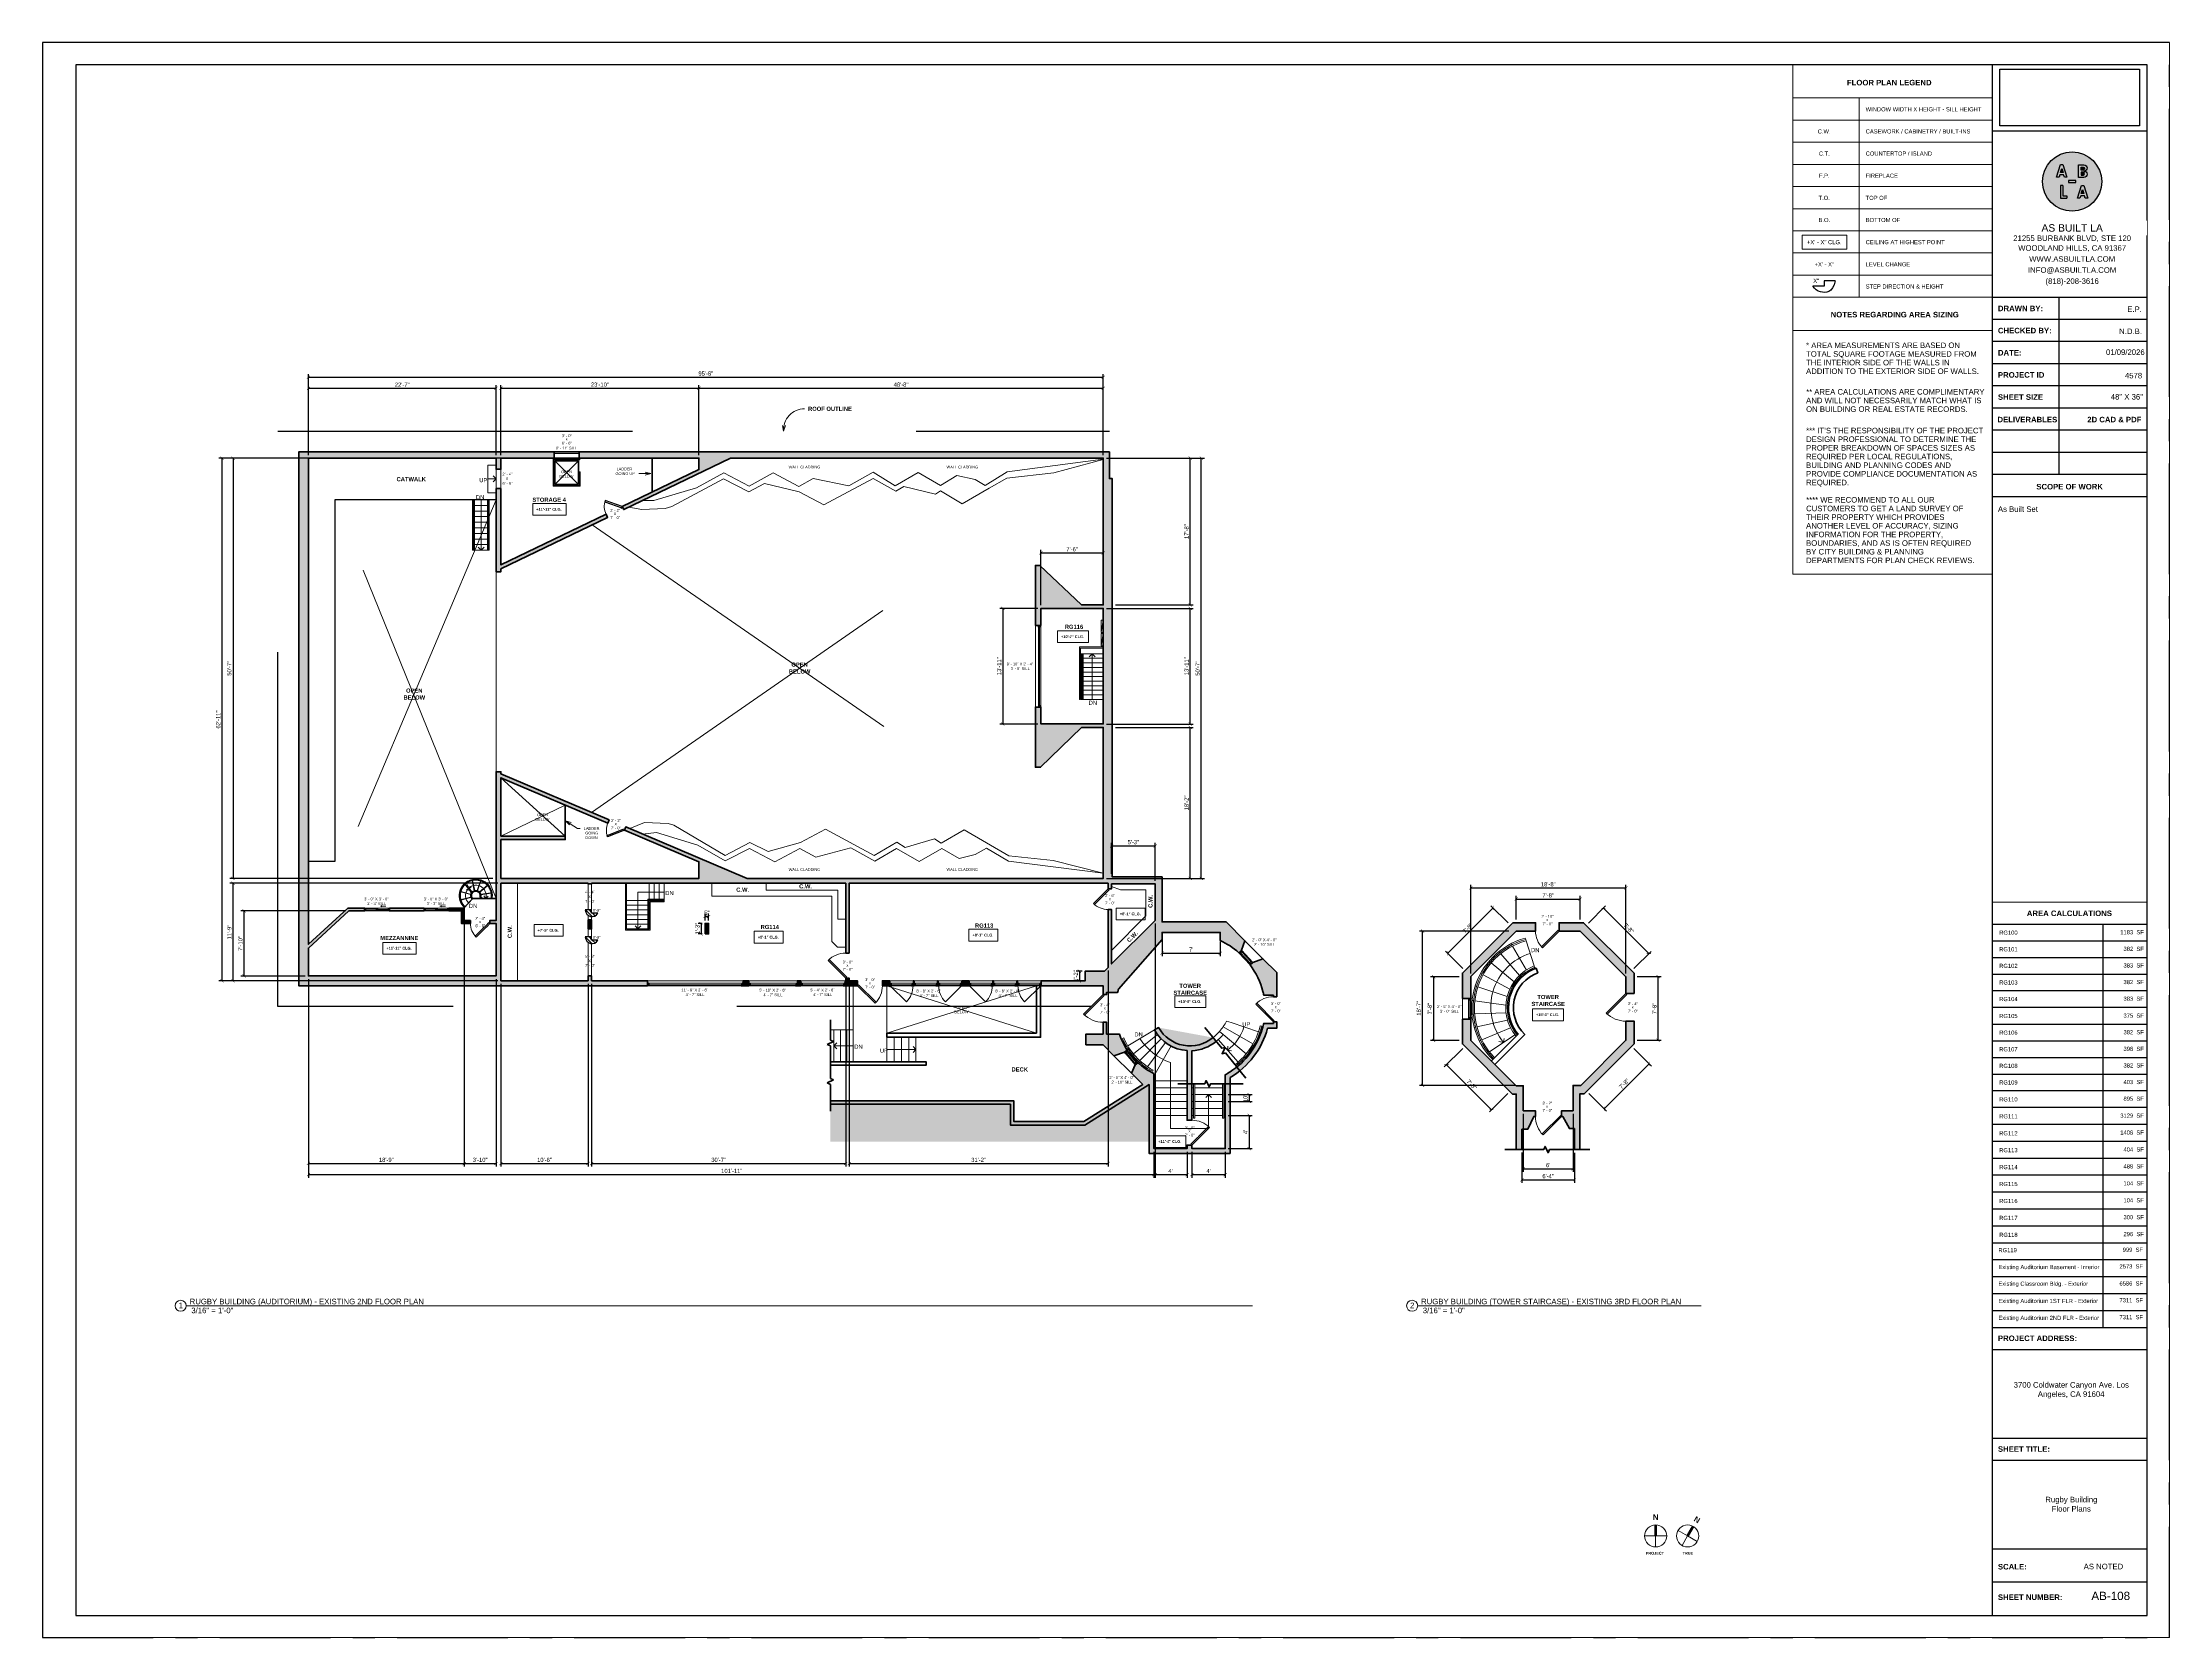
# Paper-space layout '9' of a CAD drawing. Header units: inches. Extents: x 0 to 48, y 0 to 36.
# The model-space entities are those that its viewports show. They can reach past a viewport. Long polylines and large blocks are cut down to what shows.
import ezdxf

# ---------------------------------------------------------------- set-up
doc = ezdxf.new("R2010")
doc.units = ezdxf.units.IN
doc.header["$MEASUREMENT"] = 0
doc.set_wipeout_variables(frame=1)
for name, pattern in [('CENTERX2', [4, 2.5, -0.5, 0.5, -0.5]), ('HIDDEN2', [0.1875, 0.125, -0.0625]), ('Overhead 1_16_', [0.101562, 0.0625, -0.039062])]:
    doc.linetypes.add(name, pattern=pattern)
for name, color, linetype, lineweight in [('A-ANNO', 2, 'Continuous', 5), ('A-ANNO-DIMS', 1, 'Continuous', 9), ('A-CASE', 4, 'Continuous', 9), ('A-DETAIL-1', 4, 'Continuous', 40), ('A-DETAIL-2', 20, 'Continuous', 25), ('A-DETAIL-3', 40, 'Continuous', 15), ('A-DETL', 90, 'Continuous', 9), ('A-DETL-MEDM', 33, 'Continuous', 30), ('A-DETL-THIN', 151, 'Continuous', 9), ('A-DOOR', 1, 'Continuous', 18), ('A-EQPT', 150, 'Continuous', 9), ('A-GLAZ', 2, 'Continuous', 30), ('A-HIDDEN', 2, 'HIDDEN2', 18), ('A-RAILING', 4, 'Continuous', 9), ('A-STRS', 4, 'Continuous', 9), ('A-STRS-MBND', 31, 'Overhead 1_16_', 9), ('A-WALL', 3, 'Continuous', 40), ('A-WINDOWS', 2, 'Continuous', 18), ('S-STRS-MBND', 31, 'Continuous', 9)]:
    doc.layers.add(name, color=color, linetype=linetype, lineweight=lineweight)
doc.layers.add('A-HATCH', color=9, linetype='Continuous')
doc.layers.add('A-TB', color=7, linetype='Continuous')
doc.styles.add('Arial', font='arial.ttf')
doc.styles.add('Arial_1', font='arial.ttf', dxfattribs={"height": 0.0625})
doc.styles.add('Arial_2', font='arial.ttf', dxfattribs={"height": 3})
doc.styles.add('Arial_3', font='arial.ttf', dxfattribs={"height": 0.125})
doc.styles.add('Arial_4', font='arial.ttf', dxfattribs={"height": 3})
doc.styles.add('Arial_5', font='arial.ttf', dxfattribs={"height": 0.09375})
doc.styles.add('Arial_B', font='arialbd.ttf', dxfattribs={"height": 4.5})
doc.styles.add('Arial_B_1', font='arialbd.ttf', dxfattribs={"height": 3})
doc.styles.add('Arial_B_2', font='arialbd.ttf', dxfattribs={"height": 0.125})
doc.styles.add('Arial_B_3', font='arialbd.ttf', dxfattribs={"height": 0.0625})
doc.styles.add('JC', font='arial.ttf', dxfattribs={"height": 0.125})
doc.dimstyles.new('JC-DIMS', dxfattribs={"dimtxt": 0.125, "dimasz": 0.09375, "dimexe": 0.09375, "dimexo": 0.09375, "dimgap": 0.046875, "dimtad": 1, "dimdec": 1, "dimzin": 0, "dimdsep": 46, "dimlunit": 4, "dimtxsty": 'JC', "dimblk": 'ARCHTICK', "dimcen": 0.09, "dimclrd": 1, "dimclre": 1, "dimclrt": 256, "dimadec": 0, "dimazin": 0, "dimtfac": 1, "dimtdec": 1, "dimtofl": 0, "dimtmove": 1, "dimatfit": 3, "dimfxl": 1, "dimtolj": 1, "dimtzin": 0, "dimarcsym": 0})
picture_1 = doc.add_image_def('image1.png', size_in_pixel=(151, 61))
pattern_1 = [(135, (41433.553, 4952.684), (-2.828427, -2.828427), [])]

# ---------------------------------------------------------------- blocks, each defined once
blk = doc.blocks.new('JC_DOOR_SINGLE PANEL - SINGLE DOOR-1500334-4-2nd Floor - Auditorium')
at = {"layer": 'A-DOOR', "lineweight": 30}
for p, q in [((-6.2, 23.7), (-7.6, 22.3)), ((-7.6, 22.3), (13.6, 1.1)), ((15, 2.5), (-6.2, 23.7)), ((13.6, 1.1), (15, 2.5))]:
    blk.add_line(p, q, dxfattribs=at)
at = {"layer": 'A-DOOR', "lineweight": 9}
blk.add_arc((15, 2.5), 30, 135, 180, dxfattribs=at)
blk = doc.blocks.new('JC_DOOR_SINGLE PANEL - SINGLE DOOR-1500512-4-2nd Floor - Auditorium')
at = {"layer": 'A-DOOR', "lineweight": 30}
for p, q in [((-7.5, 29), (-8.9, 27.5)), ((-8.9, 27.5), (16.6, 2.1)), ((18, 3.5), (-7.5, 29)), ((16.6, 2.1), (18, 3.5))]:
    blk.add_line(p, q, dxfattribs=at)
at = {"layer": 'A-DOOR', "lineweight": 9}
blk.add_arc((18, 3.5), 36, 135, 180, dxfattribs=at)
blk = doc.blocks.new('JC_DOOR_SINGLE PANEL - SINGLE DOOR-1489136-4-2nd Floor - Auditorium')
at = {"layer": 'A-DOOR', "lineweight": 30}
for p, q in [((-8.9, -26.5), (16.6, -1.1)), ((-7.5, -28), (-8.9, -26.5)), ((18, -2.5), (-7.5, -28)), ((16.6, -1.1), (18, -2.5))]:
    blk.add_line(p, q, dxfattribs=at)
at = {"layer": 'A-DOOR', "lineweight": 9}
blk.add_arc((18, -2.5), 36, 180, 225, dxfattribs=at)
blk = doc.blocks.new('JC_OPENING DOOR - OPENING DOOR-1501209-4-2nd Floor - Auditorium')
at = {"linetype": 'HIDDEN2'}
for p, q in [((14.3, 2.5), (-34.3, 2.5)), ((33.7, 2.5), (22, 2.5)), ((-34.3, -2.5), (12.5, -2.5)), ((22, -2.5), (33.7, -2.5))]:
    blk.add_line(p, q, dxfattribs=at)
for p, q in [((-34.3, 2.5), (-34.3, -2.5)), ((33.7, -2.5), (33.7, 2.5))]:
    blk.add_line(p, q)
blk = doc.blocks.new('JC_OPENING DOOR - OPENING DOOR-1501301-4-2nd Floor - Auditorium')
at = {"color": 1, "linetype": 'HIDDEN2'}
for p, q in [((11.3, 2.5), (-26.3, 2.5)), ((25.7, 2.5), (20.9, 2.5)), ((-26.3, -2.5), (11.3, -2.5)), ((19.1, -2.5), (25.7, -2.5))]:
    blk.add_line(p, q, dxfattribs=at)
at = {"color": 1}
for p, q in [((-26.3, 2.5), (-26.3, -2.5)), ((25.7, -2.5), (25.7, 2.5))]:
    blk.add_line(p, q, dxfattribs=at)
blk = doc.blocks.new('Top Rail Type - Top Rail_Internal_-V1-4-2nd Floor - Auditorium')
at = {"layer": 'A-RAILING'}
for p, q in [((-1073.6, -934.4), (-1073.6, -1002.2)), ((-1072.1, -934.4), (-1072.1, -1000.7)), ((-1039.4, -959.9), (-1017.6, -959.9)), ((-1039.4, -1000.7), (-1039.4, -959.9)), ((-1037.9, -961.4), (-1017.6, -961.4)), ((-1037.9, -1002.2), (-1037.9, -961.4)), ((-1017.6, -959.9), (-1017.6, -961.4)), ((-1073.6, -1002.2), (-1037.9, -1002.2)), ((-1072.1, -1000.7), (-1039.4, -1000.7))]:
    blk.add_line(p, q, dxfattribs=at)
blk = doc.blocks.new('JC_DOOR_SINGLE PANEL - SINGLE DOOR-1504068-4-2nd Floor - Auditorium')
at = {"layer": 'A-DOOR', "lineweight": 30}
for p, q in [((-7.2, -20.4), (12.6, -0.6)), ((-5.8, -21.8), (-7.2, -20.4)), ((14, -2), (-5.8, -21.8)), ((12.6, -0.6), (14, -2))]:
    blk.add_line(p, q, dxfattribs=at)
at = {"layer": 'A-DOOR', "lineweight": 9}
blk.add_arc((14, -2), 28, 180, 225, dxfattribs=at)
blk = doc.blocks.new('JC_FIXED WINDOW - MUNTIN - FIXED WINDOW-1505707-4-2nd Floor - Auditorium')
at = {"layer": 'A-GLAZ'}
for p, q in [((-59, 4), (-59, -4)), ((59, 4), (59, -4)), ((-56.25, -0.5), (-59, -0.5)), ((-59, -4), (-57.75, -4)), ((-58.5, -0.5), (-58.5, -2.25)), ((-58.5, -2.25), (-57.75, -2.25)), ((-56.25, -2.25), (-57.75, -2.25)), ((-57.75, -2.25), (-57.75, -4)), ((-56.25, -0.5), (-56.25, -2.25)), ((56.25, -0.5), (59, -0.5)), ((56.25, -0.5), (56.25, -2.25)), ((56.25, -2.25), (58.5, -2.25)), ((57.75, -2.25), (57.75, -4)), ((57.75, -4), (59, -4)), ((58.5, -0.5), (58.5, -2.25))]:
    blk.add_line(p, q, dxfattribs=at)
at = {"layer": 'A-GLAZ', "lineweight": 9}
for p, q in [((57.75, -4), (-57.75, -4)), ((56.25, -0.5), (-56.25, -0.5))]:
    blk.add_line(p, q, dxfattribs=at)
at = {"layer": 'A-GLAZ', "lineweight": 40}
blk.add_line((-56.25, -1.375), (56.25, -1.375), dxfattribs=at)
at = {"layer": 'A-WINDOWS'}
for p, q in [((59, 4), (-59, 4)), ((-59, -4), (59, -4))]:
    blk.add_line(p, q, dxfattribs=at)
blk = doc.blocks.new('Top Rail Type - Top Rail_Internal_-1505954-4-2nd Floor - Auditorium')
at = {"layer": 'A-RAILING'}
blk.add_line((-417.2, -668.9), (-417, -668.9), dxfattribs=at)
blk.add_open_spline([(-417.2, -593.8), (-417.2, -593.9), (-417.2, -593.9), (-417.1, -593.9), (-417.1, -594), (-417.1, -594), (-417, -594)], degree=3, knots=[0.46086968, 0.46086968, 0.46086968, 0.46086968, 0.47916667, 0.5, 0.52083333, 0.53913032, 0.53913032, 0.53913032, 0.53913032], dxfattribs=at)
blk = doc.blocks.new('Top Rail Type - Top Rail_Internal_-V2-4-2nd Floor - Auditorium')
at = {"layer": 'A-RAILING'}
for p, q in [((-417.9, -593.2), (-417.9, -668.9)), ((-383.6, -593.2), (-417.9, -593.2)), ((-416.4, -594.7), (-416.4, -668.9)), ((-383.6, -594.7), (-416.4, -594.7)), ((-416.4, -668.9), (-417.9, -668.9))]:
    blk.add_line(p, q, dxfattribs=at)
blk = doc.blocks.new('Railing - Railing-1506546-4-2nd Floor - Auditorium')
at = {"layer": 'A-RAILING'}
blk.add_line((-1303.6, -933.4), (-1303.2, -934.3), dxfattribs=at)
blk.add_line((-1303.6, -933.4), (-1303.2, -934.3), dxfattribs=at)
blk.add_line((-1303.6, -933.4), (-1303.2, -934.3), dxfattribs=at)
blk.add_line((-1303.6, -933.4), (-1303.2, -934.3), dxfattribs=at)
blk.add_line((-1303.6, -933.4), (-1303.2, -934.3), dxfattribs=at)
at = {"layer": 'A-RAILING', "linetype": 'HIDDEN2'}
for points in [[(-1303.6, -933.4), (-1305, -934.4), (-1307.5, -936.7), (-1310.5, -940.9), (-1312.5, -945.6), (-1313.4, -950.7), (-1313.2, -955.8), (-1311.9, -960.8), (-1309.6, -965.4), (-1307.4, -968), (-1306.1, -969.2)], [(-1303.6, -933.4), (-1305, -934.4), (-1307.5, -936.7), (-1310.5, -940.9), (-1312.5, -945.6), (-1313.4, -950.7), (-1313.2, -955.8), (-1311.9, -960.8), (-1309.6, -965.4), (-1307.4, -968), (-1306.1, -969.2)], [(-1303.6, -933.4), (-1305, -934.4), (-1307.5, -936.7), (-1310.5, -940.9), (-1312.5, -945.6), (-1313.4, -950.7), (-1313.2, -955.8), (-1311.9, -960.8), (-1309.6, -965.4), (-1307.4, -968), (-1306.1, -969.2)], [(-1303.6, -933.4), (-1305, -934.4), (-1307.5, -936.7), (-1310.5, -940.9), (-1312.5, -945.6), (-1313.4, -950.7), (-1313.2, -955.8), (-1311.9, -960.8), (-1309.6, -965.4), (-1307.4, -968), (-1306.1, -969.2)], [(-1303.6, -933.4), (-1305, -934.4), (-1307.5, -936.7), (-1310.5, -940.9), (-1312.5, -945.6), (-1313.4, -950.7), (-1313.2, -955.8), (-1311.9, -960.8), (-1309.6, -965.4), (-1307.4, -968), (-1306.1, -969.2)], [(-1303.2, -934.3), (-1304.5, -935.3), (-1306.9, -937.5), (-1309.7, -941.5), (-1311.6, -946.1), (-1312.4, -950.9), (-1312.2, -955.8), (-1310.9, -960.5), (-1308.7, -964.9), (-1306.6, -967.4), (-1305.4, -968.5)], [(-1303.2, -934.3), (-1304.5, -935.3), (-1306.9, -937.5), (-1309.7, -941.5), (-1311.6, -946.1), (-1312.4, -950.9), (-1312.2, -955.8), (-1310.9, -960.5), (-1308.7, -964.9), (-1306.6, -967.4), (-1305.4, -968.5)], [(-1303.2, -934.3), (-1304.5, -935.3), (-1306.9, -937.5), (-1309.7, -941.5), (-1311.6, -946.1), (-1312.4, -950.9), (-1312.2, -955.8), (-1310.9, -960.5), (-1308.7, -964.9), (-1306.6, -967.4), (-1305.4, -968.5)], [(-1303.2, -934.3), (-1304.5, -935.3), (-1306.9, -937.5), (-1309.7, -941.5), (-1311.6, -946.1), (-1312.4, -950.9), (-1312.2, -955.8), (-1310.9, -960.5), (-1308.7, -964.9), (-1306.6, -967.4), (-1305.4, -968.5)], [(-1303.2, -934.3), (-1304.5, -935.3), (-1306.9, -937.5), (-1309.7, -941.5), (-1311.6, -946.1), (-1312.4, -950.9), (-1312.2, -955.8), (-1310.9, -960.5), (-1308.7, -964.9), (-1306.6, -967.4), (-1305.4, -968.5)]]:
    blk.add_open_spline(points, degree=3, dxfattribs=at)
at = {"layer": 'A-RAILING'}
for points in [[(-1266.4, -951.3), (-1266.5, -949.6), (-1267, -946.2), (-1268.9, -941.5), (-1271.7, -937.3), (-1275.3, -933.7), (-1279.6, -931.1), (-1284.4, -929.4), (-1289.4, -928.7), (-1294.5, -929.2), (-1299.3, -930.7), (-1302.3, -932.4), (-1303.6, -933.4)], [(-1267.4, -951.5), (-1267.5, -949.9), (-1268, -946.7), (-1269.7, -942.1), (-1272.4, -938), (-1275.9, -934.6), (-1280.1, -932), (-1284.7, -930.3), (-1289.5, -929.8), (-1294.4, -930.2), (-1299.1, -931.7), (-1301.9, -933.4), (-1303.2, -934.3)], [(-1300.3, -932.5), (-1301.3, -933), (-1302.3, -933.6), (-1303.2, -934.3)], [(-1300.3, -932.5), (-1301.3, -933), (-1302.3, -933.6), (-1303.2, -934.3)], [(-1300.3, -932.5), (-1301.3, -933), (-1302.3, -933.6), (-1303.2, -934.3)], [(-1300.3, -932.5), (-1301.3, -933), (-1302.3, -933.6), (-1303.2, -934.3)], [(-1299.5, -931), (-1299.9, -931.2), (-1300.2, -931.3), (-1300.6, -931.5)], [(-1299.5, -931), (-1299.9, -931.2), (-1300.2, -931.3), (-1300.6, -931.5)], [(-1299.5, -931), (-1299.9, -931.2), (-1300.2, -931.3), (-1300.6, -931.5)], [(-1299.5, -931), (-1299.9, -931.2), (-1300.2, -931.3), (-1300.6, -931.5)], [(-1297.1, -931.1), (-1297.9, -931.4), (-1298.6, -931.7), (-1299.3, -932)], [(-1297.1, -931.1), (-1297.9, -931.4), (-1298.6, -931.7), (-1299.3, -932)], [(-1297.1, -931.1), (-1297.9, -931.4), (-1298.6, -931.7), (-1299.3, -932)], [(-1297.1, -931.1), (-1297.9, -931.4), (-1298.6, -931.7), (-1299.3, -932)], [(-1295.9, -929.7), (-1296.4, -929.8), (-1296.8, -930), (-1297.3, -930.1)], [(-1295.9, -929.7), (-1296.4, -929.8), (-1296.8, -930), (-1297.3, -930.1)], [(-1295.9, -929.7), (-1296.4, -929.8), (-1296.8, -930), (-1297.3, -930.1)], [(-1295.9, -929.7), (-1296.4, -929.8), (-1296.8, -930), (-1297.3, -930.1)], [(-1293.8, -930.3), (-1294.5, -930.4), (-1295.2, -930.6), (-1295.8, -930.7)], [(-1293.8, -930.3), (-1294.5, -930.4), (-1295.2, -930.6), (-1295.8, -930.7)], [(-1293.8, -930.3), (-1294.5, -930.4), (-1295.2, -930.6), (-1295.8, -930.7)], [(-1293.8, -930.3), (-1294.5, -930.4), (-1295.2, -930.6), (-1295.8, -930.7)], [(-1292.3, -929.1), (-1292.8, -929.1), (-1293.3, -929.2), (-1293.8, -929.3)], [(-1292.3, -929.1), (-1292.8, -929.1), (-1293.3, -929.2), (-1293.8, -929.3)], [(-1292.3, -929.1), (-1292.8, -929.1), (-1293.3, -929.2), (-1293.8, -929.3)], [(-1292.3, -929.1), (-1292.8, -929.1), (-1293.3, -929.2), (-1293.8, -929.3)], [(-1290.3, -929.9), (-1291, -929.9), (-1291.7, -930), (-1292.4, -930.1)], [(-1290.3, -929.9), (-1291, -929.9), (-1291.7, -930), (-1292.4, -930.1)], [(-1290.3, -929.9), (-1291, -929.9), (-1291.7, -930), (-1292.4, -930.1)], [(-1290.3, -929.9), (-1291, -929.9), (-1291.7, -930), (-1292.4, -930.1)], [(-1288.7, -929), (-1289.2, -928.9), (-1289.7, -928.9), (-1290.2, -928.9)], [(-1288.7, -929), (-1289.2, -928.9), (-1289.7, -928.9), (-1290.2, -928.9)], [(-1288.7, -929), (-1289.2, -928.9), (-1289.7, -928.9), (-1290.2, -928.9)], [(-1288.7, -929), (-1289.2, -928.9), (-1289.7, -928.9), (-1290.2, -928.9)], [(-1286.9, -930.1), (-1287.5, -930), (-1288.2, -930), (-1288.9, -929.9)], [(-1286.9, -930.1), (-1287.5, -930), (-1288.2, -930), (-1288.9, -929.9)], [(-1286.9, -930.1), (-1287.5, -930), (-1288.2, -930), (-1288.9, -929.9)], [(-1286.9, -930.1), (-1287.5, -930), (-1288.2, -930), (-1288.9, -929.9)], [(-1285.1, -929.4), (-1285.6, -929.3), (-1286.1, -929.2), (-1286.6, -929.2)], [(-1285.1, -929.4), (-1285.6, -929.3), (-1286.1, -929.2), (-1286.6, -929.2)], [(-1285.1, -929.4), (-1285.6, -929.3), (-1286.1, -929.2), (-1286.6, -929.2)], [(-1285.1, -929.4), (-1285.6, -929.3), (-1286.1, -929.2), (-1286.6, -929.2)], [(-1283.4, -930.9), (-1284.1, -930.7), (-1284.8, -930.5), (-1285.5, -930.4)], [(-1283.4, -930.9), (-1284.1, -930.7), (-1284.8, -930.5), (-1285.5, -930.4)], [(-1283.4, -930.9), (-1284.1, -930.7), (-1284.8, -930.5), (-1285.5, -930.4)], [(-1283.4, -930.9), (-1284.1, -930.7), (-1284.8, -930.5), (-1285.5, -930.4)], [(-1281.7, -930.4), (-1282.1, -930.2), (-1282.5, -930.1), (-1283, -930)], [(-1281.7, -930.4), (-1282.1, -930.2), (-1282.5, -930.1), (-1283, -930)], [(-1281.7, -930.4), (-1282.1, -930.2), (-1282.5, -930.1), (-1283, -930)], [(-1281.7, -930.4), (-1282.1, -930.2), (-1282.5, -930.1), (-1283, -930)], [(-1280, -932.2), (-1280.7, -931.9), (-1281.4, -931.6), (-1282.1, -931.3)], [(-1280, -932.2), (-1280.7, -931.9), (-1281.4, -931.6), (-1282.1, -931.3)], [(-1280, -932.2), (-1280.7, -931.9), (-1281.4, -931.6), (-1282.1, -931.3)], [(-1280, -932.2), (-1280.7, -931.9), (-1281.4, -931.6), (-1282.1, -931.3)], [(-1278.4, -931.9), (-1278.7, -931.7), (-1279.1, -931.5), (-1279.4, -931.4)], [(-1278.4, -931.9), (-1278.7, -931.7), (-1279.1, -931.5), (-1279.4, -931.4)], [(-1278.4, -931.9), (-1278.7, -931.7), (-1279.1, -931.5), (-1279.4, -931.4)], [(-1278.4, -931.9), (-1278.7, -931.7), (-1279.1, -931.5), (-1279.4, -931.4)], [(-1273.6, -936.9), (-1274.4, -936.1), (-1276.1, -934.6), (-1278, -933.3), (-1279, -932.7)], [(-1273.6, -936.9), (-1274.4, -936.1), (-1276.1, -934.6), (-1278, -933.3), (-1279, -932.7)], [(-1273.6, -936.9), (-1274.4, -936.1), (-1276.1, -934.6), (-1278, -933.3), (-1279, -932.7)], [(-1273.6, -936.9), (-1274.4, -936.1), (-1276.1, -934.6), (-1278, -933.3), (-1279, -932.7)], [(-1272, -937.2), (-1272.2, -936.9), (-1272.5, -936.6), (-1272.8, -936.3)], [(-1272, -937.2), (-1272.2, -936.9), (-1272.5, -936.6), (-1272.8, -936.3)], [(-1272, -937.2), (-1272.2, -936.9), (-1272.5, -936.6), (-1272.8, -936.3)], [(-1272, -937.2), (-1272.2, -936.9), (-1272.5, -936.6), (-1272.8, -936.3)], [(-1271.4, -939.6), (-1271.8, -939), (-1272.3, -938.4), (-1272.8, -937.8)], [(-1271.4, -939.6), (-1271.8, -939), (-1272.3, -938.4), (-1272.8, -937.8)], [(-1271.4, -939.6), (-1271.8, -939), (-1272.3, -938.4), (-1272.8, -937.8)], [(-1271.4, -939.6), (-1271.8, -939), (-1272.3, -938.4), (-1272.8, -937.8)], [(-1269.7, -942.6), (-1270, -942), (-1270.3, -941.3), (-1270.7, -940.7)], [(-1269.7, -942.6), (-1270, -942), (-1270.3, -941.3), (-1270.7, -940.7)], [(-1269.7, -942.6), (-1270, -942), (-1270.3, -941.3), (-1270.7, -940.7)], [(-1269.7, -942.6), (-1270, -942), (-1270.3, -941.3), (-1270.7, -940.7)], [(-1269.8, -940.3), (-1270, -939.9), (-1270.3, -939.5), (-1270.5, -939.1)], [(-1269.8, -940.3), (-1270, -939.9), (-1270.3, -939.5), (-1270.5, -939.1)], [(-1269.8, -940.3), (-1270, -939.9), (-1270.3, -939.5), (-1270.5, -939.1)], [(-1269.8, -940.3), (-1270, -939.9), (-1270.3, -939.5), (-1270.5, -939.1)], [(-1268.4, -945.8), (-1268.6, -945.2), (-1268.8, -944.5), (-1269.1, -943.9)], [(-1268.4, -945.8), (-1268.6, -945.2), (-1268.8, -944.5), (-1269.1, -943.9)], [(-1268.4, -945.8), (-1268.6, -945.2), (-1268.8, -944.5), (-1269.1, -943.9)], [(-1268.4, -945.8), (-1268.6, -945.2), (-1268.8, -944.5), (-1269.1, -943.9)], [(-1268.1, -943.6), (-1268.3, -943.1), (-1268.5, -942.7), (-1268.7, -942.2)], [(-1268.1, -943.6), (-1268.3, -943.1), (-1268.5, -942.7), (-1268.7, -942.2)], [(-1268.1, -943.6), (-1268.3, -943.1), (-1268.5, -942.7), (-1268.7, -942.2)], [(-1268.1, -943.6), (-1268.3, -943.1), (-1268.5, -942.7), (-1268.7, -942.2)], [(-1267.6, -949.2), (-1267.7, -948.5), (-1267.9, -947.9), (-1268, -947.2)], [(-1267.6, -949.2), (-1267.7, -948.5), (-1267.9, -947.9), (-1268, -947.2)], [(-1267.6, -949.2), (-1267.7, -948.5), (-1267.9, -947.9), (-1268, -947.2)], [(-1267.6, -949.2), (-1267.7, -948.5), (-1267.9, -947.9), (-1268, -947.2)], [(-1267.4, -951.5), (-1267.4, -951.2), (-1267.5, -950.9), (-1267.5, -950.6)], [(-1267.4, -951.5), (-1267.4, -951.2), (-1267.5, -950.9), (-1267.5, -950.6)], [(-1267.4, -951.5), (-1267.4, -951.2), (-1267.5, -950.9), (-1267.5, -950.6)], [(-1267.4, -951.5), (-1267.4, -951.2), (-1267.5, -950.9), (-1267.5, -950.6)], [(-1267, -947), (-1267.1, -946.5), (-1267.3, -946.1), (-1267.4, -945.6)], [(-1267, -947), (-1267.1, -946.5), (-1267.3, -946.1), (-1267.4, -945.6)], [(-1267, -947), (-1267.1, -946.5), (-1267.3, -946.1), (-1267.4, -945.6)], [(-1267, -947), (-1267.1, -946.5), (-1267.3, -946.1), (-1267.4, -945.6)], [(-1266.5, -950.6), (-1266.5, -950.1), (-1266.6, -949.6), (-1266.6, -949.1)], [(-1266.5, -950.6), (-1266.5, -950.1), (-1266.6, -949.6), (-1266.6, -949.1)], [(-1266.5, -950.6), (-1266.5, -950.1), (-1266.6, -949.6), (-1266.6, -949.1)], [(-1266.5, -950.6), (-1266.5, -950.1), (-1266.6, -949.6), (-1266.6, -949.1)]]:
    blk.add_open_spline(points, degree=3, dxfattribs=at)
blk = doc.blocks.new('Railing - Railing-1506550-4-2nd Floor - Auditorium')
at = {"layer": 'A-RAILING'}
blk.add_line((-1296.6, -949.1), (-1296.1, -950.4), dxfattribs=at)
blk.add_line((-1296.6, -949.1), (-1296.1, -950.4), dxfattribs=at)
blk.add_line((-1296.6, -949.1), (-1296.1, -950.4), dxfattribs=at)
blk.add_line((-1296.6, -949.1), (-1296.1, -950.4), dxfattribs=at)
blk.add_line((-1296.6, -949.1), (-1296.1, -950.4), dxfattribs=at)
at = {"layer": 'A-RAILING', "linetype": 'HIDDEN2'}
for points in [[(-1296.6, -949.1), (-1297, -949.8), (-1297.4, -951.4), (-1297.4, -953.7), (-1296.6, -956), (-1295.6, -957.2), (-1295.1, -957.8)], [(-1296.6, -949.1), (-1297, -949.8), (-1297.4, -951.4), (-1297.4, -953.7), (-1296.6, -956), (-1295.6, -957.2), (-1295.1, -957.8)], [(-1296.6, -949.1), (-1297, -949.8), (-1297.4, -951.4), (-1297.4, -953.7), (-1296.6, -956), (-1295.6, -957.2), (-1295.1, -957.8)], [(-1296.6, -949.1), (-1297, -949.8), (-1297.4, -951.4), (-1297.4, -953.7), (-1296.6, -956), (-1295.6, -957.2), (-1295.1, -957.8)], [(-1296.6, -949.1), (-1297, -949.8), (-1297.4, -951.4), (-1297.4, -953.7), (-1296.6, -956), (-1295.6, -957.2), (-1295.1, -957.8)], [(-1296.1, -950.4), (-1296.2, -951), (-1296.4, -952.2), (-1296.2, -954), (-1295.5, -955.7), (-1294.8, -956.6), (-1294.4, -957)], [(-1296.1, -950.4), (-1296.2, -951), (-1296.4, -952.2), (-1296.2, -954), (-1295.5, -955.7), (-1294.8, -956.6), (-1294.4, -957)], [(-1296.1, -950.4), (-1296.2, -951), (-1296.4, -952.2), (-1296.2, -954), (-1295.5, -955.7), (-1294.8, -956.6), (-1294.4, -957)], [(-1296.1, -950.4), (-1296.2, -951), (-1296.4, -952.2), (-1296.2, -954), (-1295.5, -955.7), (-1294.8, -956.6), (-1294.4, -957)], [(-1296.1, -950.4), (-1296.2, -951), (-1296.4, -952.2), (-1296.2, -954), (-1295.5, -955.7), (-1294.8, -956.6), (-1294.4, -957)]]:
    blk.add_open_spline(points, degree=3, dxfattribs=at)
at = {"layer": 'A-RAILING'}
for points in [[(-1294.3, -946.3), (-1294.8, -946.7), (-1295.7, -947.6), (-1296.4, -948.6), (-1296.6, -949.1)], [(-1291.9, -946.2), (-1292.6, -946.4), (-1293.8, -947.1), (-1295.2, -948.5), (-1295.8, -949.8), (-1296.1, -950.4)], [(-1295.3, -948.8), (-1295.6, -949.3), (-1295.9, -949.8), (-1296.1, -950.4)], [(-1295.3, -948.8), (-1295.6, -949.3), (-1295.9, -949.8), (-1296.1, -950.4)], [(-1295.3, -948.8), (-1295.6, -949.3), (-1295.9, -949.8), (-1296.1, -950.4)], [(-1295.3, -948.8), (-1295.6, -949.3), (-1295.9, -949.8), (-1296.1, -950.4)], [(-1295.1, -947), (-1295.2, -947.1), (-1295.4, -947.3), (-1295.5, -947.5)], [(-1295.1, -947), (-1295.2, -947.1), (-1295.4, -947.3), (-1295.5, -947.5)], [(-1295.1, -947), (-1295.2, -947.1), (-1295.4, -947.3), (-1295.5, -947.5)], [(-1295.1, -947), (-1295.2, -947.1), (-1295.4, -947.3), (-1295.5, -947.5)], [(-1294.1, -947.4), (-1294.4, -947.7), (-1294.7, -948), (-1294.9, -948.3)], [(-1294.1, -947.4), (-1294.4, -947.7), (-1294.7, -948), (-1294.9, -948.3)], [(-1294.1, -947.4), (-1294.4, -947.7), (-1294.7, -948), (-1294.9, -948.3)], [(-1294.1, -947.4), (-1294.4, -947.7), (-1294.7, -948), (-1294.9, -948.3)], [(-1292.9, -945.5), (-1293.4, -945.7), (-1293.8, -946), (-1294.2, -946.3)], [(-1293.3, -945.7), (-1293.6, -945.8), (-1293.8, -946), (-1294, -946.1)], [(-1293.3, -945.7), (-1293.6, -945.8), (-1293.8, -946), (-1294, -946.1)], [(-1293.3, -945.7), (-1293.6, -945.8), (-1293.8, -946), (-1294, -946.1)], [(-1293.3, -945.7), (-1293.6, -945.8), (-1293.8, -946), (-1294, -946.1)], [(-1292.5, -946.4), (-1292.9, -946.6), (-1293.2, -946.8), (-1293.5, -947)], [(-1292.5, -946.4), (-1292.9, -946.6), (-1293.2, -946.8), (-1293.5, -947)], [(-1292.5, -946.4), (-1292.9, -946.6), (-1293.2, -946.8), (-1293.5, -947)], [(-1292.5, -946.4), (-1292.8, -946.6), (-1293.2, -946.8), (-1293.5, -947)], [(-1291.1, -945), (-1291.6, -945.1), (-1292.1, -945.2), (-1292.5, -945.4)], [(-1291.4, -945), (-1291.7, -945.1), (-1291.9, -945.2), (-1292.2, -945.2)], [(-1291.4, -945), (-1291.7, -945.1), (-1291.9, -945.2), (-1292.2, -945.2)], [(-1291.4, -945), (-1291.7, -945.1), (-1291.9, -945.2), (-1292.2, -945.2)], [(-1291.4, -945), (-1291.7, -945.1), (-1291.9, -945.2), (-1292.2, -945.2)], [(-1290.2, -945.9), (-1290.8, -945.9), (-1291.4, -946), (-1291.9, -946.2)], [(-1290.8, -945.9), (-1291.1, -946), (-1291.5, -946.1), (-1291.8, -946.2)], [(-1290.8, -945.9), (-1291.1, -946), (-1291.5, -946.1), (-1291.8, -946.2)], [(-1290.8, -945.9), (-1291.1, -946), (-1291.5, -946.1), (-1291.8, -946.2)], [(-1290.8, -945.9), (-1291.1, -946), (-1291.5, -946.1), (-1291.8, -946.2)], [(-1289.2, -944.9), (-1289.7, -944.8), (-1290.2, -944.9), (-1290.7, -944.9)], [(-1289.3, -944.9), (-1289.6, -944.9), (-1289.9, -944.9), (-1290.2, -944.9)], [(-1289.3, -944.9), (-1289.6, -944.9), (-1289.9, -944.9), (-1290.2, -944.9)], [(-1289.3, -944.9), (-1289.6, -944.9), (-1289.9, -944.9), (-1290.2, -944.9)], [(-1289.3, -944.9), (-1289.6, -944.9), (-1289.9, -944.9), (-1290.2, -944.9)], [(-1288.5, -946), (-1289, -945.9), (-1289.5, -945.8), (-1290.1, -945.9)], [(-1288.9, -945.9), (-1289.3, -945.9), (-1289.6, -945.9), (-1290, -945.9)], [(-1288.9, -945.9), (-1289.3, -945.9), (-1289.6, -945.9), (-1290, -945.9)], [(-1288.9, -945.9), (-1289.3, -945.9), (-1289.6, -945.9), (-1290, -945.9)], [(-1288.9, -945.9), (-1289.3, -945.9), (-1289.6, -945.9), (-1290, -945.9)], [(-1287.3, -945.3), (-1287.8, -945.1), (-1288.2, -945), (-1288.7, -944.9)], [(-1287.4, -945.3), (-1287.6, -945.2), (-1287.9, -945.1), (-1288.2, -945)], [(-1287.4, -945.3), (-1287.6, -945.2), (-1287.9, -945.1), (-1288.2, -945)], [(-1287.4, -945.3), (-1287.6, -945.2), (-1287.9, -945.1), (-1288.2, -945)], [(-1287.4, -945.3), (-1287.6, -945.2), (-1287.9, -945.1), (-1288.2, -945)], [(-1286.8, -946.6), (-1287.3, -946.4), (-1287.7, -946.2), (-1288.2, -946.1)], [(-1287.2, -946.4), (-1287.5, -946.3), (-1287.8, -946.2), (-1288.1, -946.1)], [(-1287.2, -946.4), (-1287.5, -946.3), (-1287.8, -946.2), (-1288.1, -946.1)], [(-1287.2, -946.4), (-1287.5, -946.3), (-1287.8, -946.2), (-1288.1, -946.1)], [(-1287.2, -946.4), (-1287.5, -946.3), (-1287.8, -946.2), (-1288.1, -946.1)], [(-1285.5, -946.3), (-1285.9, -946), (-1286.4, -945.7), (-1286.9, -945.5)], [(-1285.6, -947.4), (-1285.9, -947.2), (-1286.2, -947), (-1286.5, -946.8)], [(-1285.6, -947.4), (-1285.9, -947.2), (-1286.2, -947), (-1286.5, -946.8)], [(-1285.6, -947.4), (-1285.9, -947.2), (-1286.2, -947), (-1286.5, -946.8)], [(-1285.6, -947.4), (-1285.9, -947.2), (-1286.2, -947), (-1286.5, -946.8)], [(-1285.4, -947.6), (-1285.7, -947.3), (-1286.1, -947), (-1286.5, -946.8)], [(-1285.6, -946.2), (-1285.8, -946), (-1286.1, -945.9), (-1286.3, -945.7)], [(-1285.6, -946.2), (-1285.8, -946), (-1286.1, -945.9), (-1286.3, -945.7)], [(-1285.6, -946.2), (-1285.8, -946), (-1286.1, -945.9), (-1286.3, -945.7)], [(-1285.6, -946.2), (-1285.8, -946), (-1286.1, -945.9), (-1286.3, -945.7)], [(-1284, -947.6), (-1284.4, -947.2), (-1284.8, -946.8), (-1285.2, -946.5)], [(-1284.2, -949.2), (-1284.4, -948.7), (-1284.7, -948.3), (-1285.1, -947.9)], [(-1284.4, -948.8), (-1284.6, -948.5), (-1284.8, -948.2), (-1285.1, -948)], [(-1284.4, -948.8), (-1284.6, -948.5), (-1284.8, -948.2), (-1285.1, -948)], [(-1284.4, -948.8), (-1284.6, -948.5), (-1284.8, -948.2), (-1285.1, -948)], [(-1284.4, -948.8), (-1284.6, -948.5), (-1284.8, -948.2), (-1285.1, -948)], [(-1284.1, -947.6), (-1284.3, -947.4), (-1284.5, -947.1), (-1284.7, -946.9)], [(-1284.1, -947.6), (-1284.3, -947.4), (-1284.5, -947.1), (-1284.7, -946.9)], [(-1284.1, -947.6), (-1284.3, -947.4), (-1284.5, -947.1), (-1284.7, -946.9)], [(-1284.1, -947.6), (-1284.3, -947.4), (-1284.5, -947.1), (-1284.7, -946.9)], [(-1283.4, -951.5), (-1283.5, -951.2), (-1283.6, -950.4), (-1283.9, -949.7), (-1284.1, -949.4)], [(-1283.6, -950.5), (-1283.7, -950.2), (-1283.9, -949.8), (-1284, -949.5)], [(-1283.6, -950.5), (-1283.7, -950.2), (-1283.9, -949.8), (-1284, -949.5)], [(-1283.6, -950.5), (-1283.7, -950.2), (-1283.9, -949.8), (-1284, -949.5)], [(-1283.6, -950.5), (-1283.7, -950.2), (-1283.9, -949.8), (-1284, -949.5)], [(-1283, -949.4), (-1283.2, -948.8), (-1283.5, -948.3), (-1283.9, -947.8)], [(-1283.4, -951.5), (-1283.4, -951.4), (-1283.4, -951.3), (-1283.5, -951.2)], [(-1283.4, -951.5), (-1283.4, -951.4), (-1283.4, -951.3), (-1283.5, -951.2)], [(-1283.4, -951.5), (-1283.4, -951.4), (-1283.4, -951.3), (-1283.5, -951.2)], [(-1283.4, -951.5), (-1283.4, -951.4), (-1283.4, -951.3), (-1283.5, -951.2)], [(-1283, -949.3), (-1283.1, -949), (-1283.3, -948.8), (-1283.4, -948.5)], [(-1283, -949.3), (-1283.1, -949), (-1283.3, -948.8), (-1283.4, -948.5)], [(-1283, -949.3), (-1283.1, -949), (-1283.3, -948.8), (-1283.4, -948.5)], [(-1283, -949.3), (-1283.1, -949), (-1283.3, -948.8), (-1283.4, -948.5)], [(-1282.4, -951.3), (-1282.5, -950.7), (-1282.7, -950.1), (-1282.9, -949.5)], [(-1282.4, -951.2), (-1282.5, -951), (-1282.5, -950.7), (-1282.6, -950.5)], [(-1282.4, -951.2), (-1282.5, -951), (-1282.5, -950.7), (-1282.6, -950.5)], [(-1282.4, -951.2), (-1282.5, -951), (-1282.5, -950.7), (-1282.6, -950.5)], [(-1282.4, -951.2), (-1282.5, -951), (-1282.5, -950.7), (-1282.6, -950.5)]]:
    blk.add_open_spline(points, degree=3, dxfattribs=at)
blk = doc.blocks.new('Top Rail Type - Top Rail_Internal_-1506556-4-2nd Floor - Auditorium')
at = {"layer": 'A-RAILING', "flags": 128}
for points in [[(-1267.7, -952.4), (-1267.8, -954.8), (-1268.1, -956.7)], [(-1266.2, -952.4), (-1266.3, -954.9), (-1266.6, -956.7)]]:
    blk.add_lwpolyline(points, dxfattribs=at)
at = {"layer": 'A-RAILING'}
for points, knots in [([(-1266.9, -951), (-1267, -951), (-1267.1, -951), (-1267.1, -951.1), (-1267.2, -951.1), (-1267.2, -951.1), (-1267.2, -951.1), (-1267.3, -951.1), (-1267.3, -951.2), (-1267.3, -951.2), (-1267.4, -951.3), (-1267.4, -951.3), (-1267.4, -951.3), (-1267.4, -951.4), (-1267.5, -951.4), (-1267.5, -951.5), (-1267.5, -951.6), (-1267.5, -951.6), (-1267.6, -951.7), (-1267.6, -951.8), (-1267.6, -951.9), (-1267.6, -952), (-1267.7, -952.2), (-1267.7, -952.3), (-1267.7, -952.4)], [0, 0, 0, 0, 0.083333, 0.125, 0.145833, 0.166667, 0.1875, 0.208333, 0.25, 0.291667, 0.3125, 0.333333, 0.354167, 0.375, 0.416667, 0.458333, 0.5, 0.541667, 0.583333, 0.625, 0.666667, 0.75, 0.833333, 1, 1, 1, 1]), ([(-1266.2, -952.4), (-1266.2, -952.3), (-1266.2, -952.1), (-1266.2, -951.9), (-1266.2, -951.8), (-1266.3, -951.7), (-1266.3, -951.6), (-1266.3, -951.5), (-1266.4, -951.4), (-1266.4, -951.4), (-1266.4, -951.4), (-1266.4, -951.3), (-1266.5, -951.2), (-1266.6, -951.2), (-1266.6, -951.1), (-1266.6, -951.1), (-1266.6, -951.1), (-1266.7, -951.1), (-1266.8, -951), (-1266.9, -951), (-1266.9, -951)], [0, 0, 0, 0, 0.2, 0.3, 0.35, 0.4, 0.475, 0.55, 0.5875, 0.596875, 0.60625, 0.625, 0.7, 0.775, 0.79375, 0.803125, 0.8125, 0.85, 0.925, 1, 1, 1, 1]), ([(-1267.7, -952.4), (-1267.7, -952.5), (-1267.7, -952.7), (-1267.6, -952.9), (-1267.6, -953), (-1267.6, -953.1), (-1267.6, -953.2), (-1267.5, -953.3), (-1267.5, -953.3), (-1267.5, -953.4), (-1267.5, -953.4), (-1267.5, -953.5), (-1267.4, -953.5), (-1267.4, -953.6), (-1267.3, -953.7), (-1267.3, -953.7), (-1267.3, -953.7), (-1267.2, -953.7), (-1267.2, -953.8), (-1267.1, -953.8), (-1267, -953.9), (-1267, -953.9)], [0, 0, 0, 0, 0.2, 0.3, 0.35, 0.4, 0.4375, 0.475, 0.55, 0.5875, 0.596875, 0.60625, 0.625, 0.7, 0.775, 0.79375, 0.803125, 0.8125, 0.85, 0.925, 1, 1, 1, 1]), ([(-1267, -953.9), (-1266.9, -953.9), (-1266.9, -953.9), (-1266.8, -953.8), (-1266.7, -953.8), (-1266.7, -953.8), (-1266.7, -953.8), (-1266.7, -953.8), (-1266.6, -953.7), (-1266.6, -953.7), (-1266.5, -953.7), (-1266.5, -953.6), (-1266.5, -953.6), (-1266.5, -953.6), (-1266.4, -953.5), (-1266.4, -953.5), (-1266.4, -953.4), (-1266.4, -953.4), (-1266.3, -953.3), (-1266.3, -953.3), (-1266.3, -953.2), (-1266.2, -953.1), (-1266.2, -953), (-1266.2, -953)], [0, 0, 0, 0, 0.0714286, 0.1071429, 0.125, 0.1428571, 0.1607143, 0.1785714, 0.2142857, 0.25, 0.2678571, 0.2857143, 0.3035714, 0.3214286, 0.3571429, 0.3928571, 0.4285714, 0.4642857, 0.5, 0.5357143, 0.5714286, 0.6428571, 0.7142857, 0.7142857, 0.7142857, 0.7142857])]:
    blk.add_open_spline(points, degree=3, knots=knots, dxfattribs=at)
blk.add_open_spline([(-1266.2, -953), (-1266.2, -952.9), (-1266.2, -952.7), (-1266.2, -952.5), (-1266.2, -952.4)], degree=3, dxfattribs=at)
blk = doc.blocks.new('Top Rail Type - Top Rail_Internal_-V3-4-2nd Floor - Auditorium')
at = {"layer": 'A-RAILING'}
blk.add_line((-1303.7, -933.3), (-1303.1, -934.5), dxfattribs=at)
at = {"layer": 'A-RAILING', "linetype": 'HIDDEN2'}
for points, knots in [([(-1303.7, -933.3), (-1305.2, -934.3), (-1308, -936.9), (-1311.2, -941.8), (-1313.2, -947.5), (-1313.7, -953.4), (-1312.6, -959.3), (-1310.2, -964.8), (-1307.7, -967.9), (-1306.2, -969.3)], [2.581628, 2.581628, 2.581628, 2.581628, 2.813253, 3.065724, 3.318196, 3.570667, 3.823139, 4.07561, 4.328081, 4.328081, 4.328081, 4.328081]), ([(-1303.1, -934.5), (-1304.5, -935.4), (-1307, -937.8), (-1310, -942.4), (-1311.9, -947.7), (-1312.4, -953.4), (-1311.4, -959), (-1309.1, -964.1), (-1306.7, -967.1), (-1305.3, -968.4)], [2.593783, 2.593783, 2.593783, 2.593783, 2.813253, 3.065724, 3.318196, 3.570667, 3.823139, 4.07561, 4.328081, 4.328081, 4.328081, 4.328081])]:
    blk.add_open_spline(points, degree=3, knots=knots, dxfattribs=at)
at = {"layer": 'A-RAILING'}
for points, knots in [([(-1266.7, -956.7), (-1266.5, -956), (-1266.1, -953.1), (-1266.4, -947.8), (-1268.7, -941.3), (-1272.7, -935.7), (-1278.1, -931.5), (-1284.5, -929.1), (-1291.4, -928.5), (-1297.8, -929.9), (-1301.8, -931.9), (-1303.5, -933.2), (-1303.7, -933.3)], [0.199775, 0.199775, 0.199775, 0.199775, 0.288539, 0.577078, 0.865616, 1.154155, 1.442694, 1.731233, 2.019771, 2.30831, 2.560781, 2.581628, 2.581628, 2.581628, 2.581628]), ([(-1268, -956.7), (-1267.8, -956), (-1267.4, -953.1), (-1267.7, -948), (-1269.8, -941.9), (-1273.6, -936.6), (-1278.8, -932.7), (-1284.8, -930.3), (-1291.3, -929.8), (-1297.4, -931.1), (-1301.2, -933.1), (-1302.9, -934.3), (-1303.1, -934.5)], [0.189149, 0.189149, 0.189149, 0.189149, 0.288539, 0.577078, 0.865616, 1.154155, 1.442694, 1.731233, 2.019771, 2.30831, 2.560781, 2.593783, 2.593783, 2.593783, 2.593783])]:
    blk.add_open_spline(points, degree=3, knots=knots, dxfattribs=at)
blk = doc.blocks.new('Top Rail Type - Top Rail_Internal_-1506567-4-2nd Floor - Auditorium')
at = {"layer": 'A-RAILING', "flags": 128}
for points in [[(-1283.6, -952), (-1283.6, -953.3), (-1283.9, -954.5), (-1284, -954.7)], [(-1282.1, -951.9), (-1282.1, -953.3), (-1282.4, -954.7), (-1282.6, -955.3)]]:
    blk.add_lwpolyline(points, dxfattribs=at)
at = {"layer": 'A-RAILING'}
for points, knots in [([(-1282.8, -951.1), (-1282.9, -951.1), (-1283, -951.2), (-1283.2, -951.2), (-1283.3, -951.3), (-1283.4, -951.4), (-1283.5, -951.6), (-1283.5, -951.6), (-1283.6, -951.8), (-1283.6, -951.9), (-1283.6, -952)], [0, 0, 0, 0, 0.142857, 0.285714, 0.428571, 0.571429, 0.678571, 0.732143, 0.785714, 1, 1, 1, 1]), ([(-1283.6, -952), (-1283.6, -952), (-1283.6, -952.1), (-1283.5, -952.3), (-1283.4, -952.5), (-1283.3, -952.6), (-1283.3, -952.7), (-1283.2, -952.7), (-1283.1, -952.8), (-1283.1, -952.8), (-1283, -952.8), (-1282.9, -952.8), (-1282.9, -952.8)], [0, 0, 0, 0, 0.142857, 0.285714, 0.428571, 0.571429, 0.678571, 0.732143, 0.785714, 0.839286, 0.892857, 1, 1, 1, 1]), ([(-1282.9, -952.8), (-1282.8, -952.8), (-1282.7, -952.8), (-1282.5, -952.8), (-1282.4, -952.7), (-1282.2, -952.5), (-1282.1, -952.3), (-1282.1, -952.1), (-1282.1, -952)], [0, 0, 0, 0, 0.142857, 0.285714, 0.428571, 0.571429, 0.785714, 1, 1, 1, 1]), ([(-1282.1, -952), (-1282.1, -952), (-1282.1, -951.8), (-1282.1, -951.7), (-1282.2, -951.5), (-1282.3, -951.4), (-1282.4, -951.3), (-1282.5, -951.2), (-1282.6, -951.2), (-1282.7, -951.2), (-1282.8, -951.1), (-1282.8, -951.1)], [0, 0, 0, 0, 0.142857, 0.285714, 0.428571, 0.571429, 0.678571, 0.785714, 0.839286, 0.892857, 1, 1, 1, 1]), ([(-1284, -954.7), (-1284, -954.7), (-1284, -954.7), (-1284, -954.7), (-1284, -954.7), (-1283.9, -954.7), (-1283.9, -954.8), (-1283.9, -954.8), (-1283.9, -954.8), (-1283.9, -954.8), (-1283.8, -954.8), (-1283.8, -954.8), (-1283.8, -954.8), (-1283.8, -954.8), (-1283.8, -954.8), (-1283.7, -954.8), (-1283.7, -954.8), (-1283.7, -954.9), (-1283.7, -954.9), (-1283.6, -954.9), (-1283.6, -954.9), (-1283.6, -954.9), (-1283.6, -954.9), (-1283.5, -954.9), (-1283.4, -955), (-1283.4, -955), (-1283.4, -955)], [-1, -1, -1, -1, -0.833333, -0.666667, -0.583333, -0.541667, -0.5, -0.458333, -0.416667, -0.375, -0.354167, -0.333333, -0.322917, -0.3125, -0.291667, -0.25, -0.208333, -0.1875, -0.177083, -0.166667, -0.15625, -0.145833, -0.125, -0.083333, -0.041667, 0, 0, 0, 0]), ([(-1283.4, -955), (-1283.3, -955), (-1283.3, -955), (-1283.2, -955.1), (-1283.1, -955.1), (-1283.1, -955.1), (-1283.1, -955.1), (-1283.1, -955.1), (-1283, -955.1), (-1283, -955.1), (-1282.9, -955.2), (-1282.9, -955.2), (-1282.9, -955.2), (-1282.9, -955.2), (-1282.9, -955.2), (-1282.9, -955.2), (-1282.8, -955.2), (-1282.8, -955.2), (-1282.8, -955.2), (-1282.8, -955.2), (-1282.8, -955.2), (-1282.7, -955.2), (-1282.7, -955.2), (-1282.7, -955.3), (-1282.7, -955.3), (-1282.6, -955.3), (-1282.6, -955.3)], [-1, -1, -1, -1, -0.95, -0.9, -0.85, -0.825, -0.8125, -0.8, -0.775, -0.75, -0.7, -0.65, -0.625, -0.6125, -0.6, -0.5875, -0.575, -0.55, -0.5, -0.45, -0.425, -0.4, -0.35, -0.3, -0.2, 0, 0, 0, 0])]:
    blk.add_open_spline(points, degree=3, knots=knots, dxfattribs=at)
blk = doc.blocks.new('Top Rail Type - Top Rail_Internal_-V4-4-2nd Floor - Auditorium')
at = {"layer": 'A-RAILING'}
for p, q in [((-1296.5, -949.3), (-1296.1, -950.2)), ((-1283.7, -954.9), (-1283, -955.1))]:
    blk.add_line(p, q, dxfattribs=at)
at = {"layer": 'A-RAILING', "linetype": 'HIDDEN2'}
for points, knots in [([(-1296.5, -949.3), (-1296.6, -949.5), (-1297, -950.4), (-1297.3, -951.9), (-1297.1, -954.1), (-1296.3, -956), (-1295.5, -957.2), (-1294.9, -957.6)], [3.100021, 3.100021, 3.100021, 3.100021, 3.182413, 3.46883, 3.755247, 4.041664, 4.328081, 4.328081, 4.328081, 4.328081]), ([(-1296.1, -950.2), (-1296.3, -950.8), (-1296.6, -952), (-1296.4, -953.9), (-1295.7, -955.7), (-1294.9, -956.7), (-1294.5, -957.2)], [3.19369, 3.19369, 3.19369, 3.19369, 3.46883, 3.755247, 4.041664, 4.328081, 4.328081, 4.328081, 4.328081])]:
    blk.add_open_spline(points, degree=3, knots=knots, dxfattribs=at)
at = {"layer": 'A-RAILING'}
for points, knots in [([(-1283, -955.1), (-1282.8, -954.5), (-1282.5, -953.3), (-1282.5, -951.4), (-1283, -949.6), (-1283.9, -948), (-1285.2, -946.6), (-1286.8, -945.6), (-1288.6, -945.1), (-1290.5, -945), (-1292.5, -945.4), (-1294.4, -946.5), (-1295.7, -947.8), (-1296.3, -948.9), (-1296.5, -949.3)], [0, 0, 0, 0, 0.254593, 0.509186, 0.763779, 1.018372, 1.272965, 1.527558, 1.782151, 2.036744, 2.323161, 2.609578, 2.895996, 3.100021, 3.100021, 3.100021, 3.100021]), ([(-1283.7, -954.9), (-1283.5, -954.3), (-1283.2, -953.2), (-1283.2, -951.5), (-1283.6, -949.9), (-1284.4, -948.4), (-1285.6, -947.1), (-1287.1, -946.2), (-1288.7, -945.7), (-1290.5, -945.6), (-1292.3, -946.1), (-1294, -947), (-1295.3, -948.4), (-1295.9, -949.5), (-1296.1, -950.2), (-1296.1, -950.2)], [0, 0, 0, 0, 0.254593, 0.509186, 0.763779, 1.018372, 1.272965, 1.527558, 1.782151, 2.036744, 2.323161, 2.609578, 2.895996, 3.182413, 3.19369, 3.19369, 3.19369, 3.19369])]:
    blk.add_open_spline(points, degree=3, knots=knots, dxfattribs=at)
blk = doc.blocks.new('JC_FIXED WINDOW - MUNTIN - FIXED WINDOW-1550876-4-2nd Floor - Auditorium')
at = {"layer": 'A-GLAZ'}
for p, q in [((-35, -3.5), (-35, 3.5)), ((-35, 0), (-33.75, 0)), ((-33.75, -1.75), (-33.75, 0)), ((33.75, 0), (35, 0)), ((33.75, -1.75), (33.75, 0)), ((35, -3.5), (35, 3.5)), ((-32.25, -3.5), (-35, -3.5)), ((-34.5, -3.5), (-34.5, -1.75)), ((-34.5, -1.75), (-33.75, -1.75)), ((-32.25, -1.75), (-33.75, -1.75)), ((-32.25, -3.5), (-32.25, -1.75)), ((32.25, -1.75), (34.5, -1.75)), ((32.25, -3.5), (32.25, -1.75)), ((32.25, -3.5), (35, -3.5)), ((34.5, -3.5), (34.5, -1.75))]:
    blk.add_line(p, q, dxfattribs=at)
at = {"layer": 'A-GLAZ', "lineweight": 9}
for p, q in [((33.75, 0), (-33.75, 0)), ((32.25, -3.5), (-32.25, -3.5))]:
    blk.add_line(p, q, dxfattribs=at)
at = {"layer": 'A-GLAZ', "lineweight": 40}
blk.add_line((-32.25, -2.625), (32.25, -2.625), dxfattribs=at)
at = {"layer": 'A-WINDOWS'}
for p, q in [((-35, 3.5), (35, 3.5)), ((35, -3.5), (-35, -3.5))]:
    blk.add_line(p, q, dxfattribs=at)
blk = doc.blocks.new('JC_FIXED WINDOW - MUNTIN - FIXED WINDOW-1550866-4-2nd Floor - Auditorium')
at = {"layer": 'A-GLAZ'}
for p, q in [((-69, 3.5), (-69, -3.5)), ((-66.25, 3.5), (-69, 3.5)), ((-68.5, 3.5), (-68.5, 1.75)), ((-68.5, 1.75), (-67.75, 1.75)), ((-66.25, 1.75), (-67.75, 1.75)), ((-67.75, 1.75), (-67.75, 0)), ((-66.25, 3.5), (-66.25, 1.75)), ((66.25, 3.5), (69, 3.5)), ((66.25, 3.5), (66.25, 1.75)), ((66.25, 1.75), (68.5, 1.75)), ((67.75, 1.75), (67.75, 0)), ((68.5, 3.5), (68.5, 1.75)), ((69, 3.5), (69, -3.5)), ((-69, 0), (-67.75, 0)), ((67.75, 0), (69, 0))]:
    blk.add_line(p, q, dxfattribs=at)
at = {"layer": 'A-GLAZ', "lineweight": 9}
for p, q in [((66.25, 3.5), (-66.25, 3.5)), ((67.75, 0), (-67.75, 0))]:
    blk.add_line(p, q, dxfattribs=at)
at = {"layer": 'A-GLAZ', "lineweight": 40}
blk.add_line((-66.25, 2.625), (66.25, 2.625), dxfattribs=at)
at = {"layer": 'A-WINDOWS'}
for p, q in [((69, 3.5), (-69, 3.5)), ((-69, -3.5), (69, -3.5))]:
    blk.add_line(p, q, dxfattribs=at)
blk = doc.blocks.new('JC_FIXED WINDOW - MUNTIN - FIXED WINDOW-1550871-4-2nd Floor - Auditorium')
at = {"layer": 'A-GLAZ'}
for p, q in [((-32, 3.5), (-32, -3.5)), ((-29.25, 3.5), (-32, 3.5)), ((-31.5, 3.5), (-31.5, 1.75)), ((-31.5, 1.75), (-30.75, 1.75)), ((-29.25, 1.75), (-30.75, 1.75)), ((-30.75, 1.75), (-30.75, 0)), ((-29.25, 3.5), (-29.25, 1.75)), ((29.25, 3.5), (32, 3.5)), ((29.25, 3.5), (29.25, 1.75)), ((29.25, 1.75), (31.5, 1.75)), ((30.75, 1.75), (30.75, 0)), ((31.5, 3.5), (31.5, 1.75)), ((32, 3.5), (32, -3.5)), ((-32, 0), (-30.75, 0)), ((30.75, 0), (32, 0))]:
    blk.add_line(p, q, dxfattribs=at)
at = {"layer": 'A-GLAZ', "lineweight": 9}
for p, q in [((29.25, 3.5), (-29.25, 3.5)), ((30.75, 0), (-30.75, 0))]:
    blk.add_line(p, q, dxfattribs=at)
at = {"layer": 'A-GLAZ', "lineweight": 40}
blk.add_line((-29.25, 2.625), (29.25, 2.625), dxfattribs=at)
at = {"layer": 'A-WINDOWS'}
for p, q in [((32, 3.5), (-32, 3.5)), ((-32, -3.5), (32, -3.5))]:
    blk.add_line(p, q, dxfattribs=at)
blk = doc.blocks.new('JC_SLIDING WINDOW - DOUBLE - SLIDING WINDOW-1546424-4-2nd Floor - Auditorium')
at = {"layer": 'A-GLAZ'}
for p, q in [((-18, 1.85), (-18, -2.15)), ((-18, 1.85), (-15.5, 1.85)), ((-17.25, 1.85), (-17.25, -1.65)), ((-15.5, 0.1), (-17.25, 0.1)), ((-15.5, 1.85), (-15.5, 0.1)), ((-0.875, -1.65), (-0.875, 1.85)), ((-0.875, 1.85), (0.875, 1.85)), ((0.875, 0.1), (-0.875, 0.1)), ((0.875, 1.85), (0.875, -1.65)), ((15.5, 0.1), (15.5, -1.65)), ((17.25, 0.1), (15.5, 0.1)), ((17.25, 1.85), (18, 1.85)), ((17.25, 1.85), (17.25, -1.65)), ((18, -2.15), (18, 1.85)), ((-18, -1.65), (-17.25, -1.65)), ((-0.875, -1.65), (0.875, -1.65)), ((15.5, -1.65), (18, -1.65))]:
    blk.add_line(p, q, dxfattribs=at)
at = {"layer": 'A-GLAZ', "lineweight": 9}
for p, q in [((-15.5, 1.85), (-0.875, 1.85)), ((0.875, 1.85), (17.25, 1.85)), ((-17.25, -1.65), (-0.875, -1.65)), ((0.875, -1.65), (15.5, -1.65))]:
    blk.add_line(p, q, dxfattribs=at)
at = {"layer": 'A-GLAZ', "lineweight": 40}
for p, q in [((-15.5, 0.975), (-0.875, 0.975)), ((0.875, -0.775), (15.5, -0.775))]:
    blk.add_line(p, q, dxfattribs=at)
at = {"layer": 'A-WINDOWS'}
for p, q in [((18, 1.85), (-18, 1.85)), ((5, 4.85), (7, 5.85)), ((5, 4.85), (7, 3.85)), ((5, 4.85), (13, 4.85)), ((-18, -2.15), (18, -2.15))]:
    blk.add_line(p, q, dxfattribs=at)
blk = doc.blocks.new('JC_DOOR_SINGLE PANEL - SINGLE DOOR-1511517-4-2nd Floor - Auditorium')
at = {"layer": 'A-DOOR', "lineweight": 30}
for p, q in [((-8.3, 30.8), (-9.7, 29.4)), ((20, 2.5), (-8.3, 30.8)), ((-9.7, 29.4), (18.6, 1.1)), ((18.6, 1.1), (20, 2.5))]:
    blk.add_line(p, q, dxfattribs=at)
at = {"layer": 'A-DOOR', "lineweight": 9}
blk.add_arc((20, 2.5), 40, 135, 180, dxfattribs=at)
blk = doc.blocks.new('Window-Casement-Single_Left instance - 17_ x 24_-1553049-4-2nd Floor - Auditorium')
at = {"layer": 'A-GLAZ'}
for p, q in [((-17, 3.5), (-17, -3.5)), ((-14.3, 3.5), (-17, 3.5)), ((-15.8, 0), (-17, 0)), ((-16.5, 3.5), (-16.5, 1.8)), ((-16.5, 1.8), (-15.8, 1.8)), ((-14.3, 1.8), (-15.8, 1.8)), ((-15.8, 1.8), (-15.8, 0)), ((-14.3, 3.5), (-14.3, 1.8)), ((14.2, 3.5), (17, 3.5)), ((14.2, 3.5), (14.2, 1.8)), ((14.2, 1.8), (15.7, 1.8)), ((15.7, 1.8), (15.7, 0)), ((16.5, 1.8), (15.7, 1.8)), ((17, 0), (15.7, 0)), ((16.5, 3.5), (16.5, 1.8)), ((17, 3.5), (17, -3.5))]:
    blk.add_line(p, q, dxfattribs=at)
at = {"layer": 'A-GLAZ', "lineweight": 9}
for p, q in [((-15.8, 0), (15.7, 0)), ((14.2, 3.5), (-14.3, 3.5))]:
    blk.add_line(p, q, dxfattribs=at)
at = {"layer": 'A-GLAZ', "lineweight": 40}
blk.add_line((14.2, 2.6), (-14.3, 2.6), dxfattribs=at)
at = {"layer": 'A-WINDOWS'}
for p, q in [((-17, 3.5), (17, 3.5)), ((17, -3.5), (-17, -3.5))]:
    blk.add_line(p, q, dxfattribs=at)
at = {"layer": 'A-WINDOWS', "lineweight": 9}
blk.add_line((16.5, 3.5), (-6.8, 26.8), dxfattribs=at)
blk.add_arc((16.5, 3.5), 33, 135, 180, dxfattribs=at)
blk = doc.blocks.new('Window-Casement-Single_Left instance - 17_ x 24_-1553105-4-2nd Floor - Auditorium')
at = {"layer": 'A-GLAZ'}
for p, q in [((-17, -3.5), (-17, 3.5)), ((17, -3.5), (17, 3.5)), ((-15.8, 0), (-17, 0)), ((-14.3, -3.5), (-17, -3.5)), ((-16.5, -3.5), (-16.5, -1.8)), ((-16.5, -1.8), (-15.8, -1.8)), ((-15.8, -1.8), (-15.8, 0)), ((-14.3, -1.8), (-15.8, -1.8)), ((-14.3, -3.5), (-14.3, -1.8)), ((14.2, -1.8), (15.7, -1.8)), ((14.2, -3.5), (14.2, -1.8)), ((14.2, -3.5), (17, -3.5)), ((17, 0), (15.7, 0)), ((15.7, -1.8), (15.7, 0)), ((16.5, -1.8), (15.7, -1.8)), ((16.5, -3.5), (16.5, -1.8))]:
    blk.add_line(p, q, dxfattribs=at)
at = {"layer": 'A-GLAZ', "lineweight": 9}
for p, q in [((-15.8, 0), (15.7, 0)), ((14.2, -3.5), (-14.3, -3.5))]:
    blk.add_line(p, q, dxfattribs=at)
at = {"layer": 'A-GLAZ', "lineweight": 40}
blk.add_line((14.2, -2.6), (-14.3, -2.6), dxfattribs=at)
at = {"layer": 'A-WINDOWS'}
for p, q in [((17, 3.5), (-17, 3.5)), ((-17, -3.5), (17, -3.5))]:
    blk.add_line(p, q, dxfattribs=at)
at = {"layer": 'A-WINDOWS', "lineweight": 9}
blk.add_line((16.5, -3.5), (-6.8, -26.8), dxfattribs=at)
blk.add_arc((16.5, -3.5), 33, 180, 225, dxfattribs=at)
blk = doc.blocks.new('JC_FIXED WINDOW - MUNTIN - FIXED WINDOW-1552585-4-2nd Floor - Auditorium')
at = {"layer": 'A-GLAZ'}
for p, q in [((-17, 3.5), (-17, -3.5)), ((-14.25, 3.5), (-17, 3.5)), ((-16.5, 3.5), (-16.5, 1.75)), ((-16.5, 1.75), (-15.75, 1.75)), ((-14.25, 1.75), (-15.75, 1.75)), ((-15.75, 1.75), (-15.75, 0)), ((-14.25, 3.5), (-14.25, 1.75)), ((14.25, 3.5), (17, 3.5)), ((14.25, 3.5), (14.25, 1.75)), ((14.25, 1.75), (16.5, 1.75)), ((15.75, 1.75), (15.75, 0)), ((16.5, 3.5), (16.5, 1.75)), ((17, 3.5), (17, -3.5)), ((-17, 0), (-15.75, 0)), ((15.75, 0), (17, 0))]:
    blk.add_line(p, q, dxfattribs=at)
at = {"layer": 'A-GLAZ', "lineweight": 9}
for p, q in [((14.25, 3.5), (-14.25, 3.5)), ((15.75, 0), (-15.75, 0))]:
    blk.add_line(p, q, dxfattribs=at)
at = {"layer": 'A-GLAZ', "lineweight": 40}
blk.add_line((-14.25, 2.625), (14.25, 2.625), dxfattribs=at)
at = {"layer": 'A-WINDOWS'}
for p, q in [((17, 3.5), (-17, 3.5)), ((-17, -3.5), (17, -3.5))]:
    blk.add_line(p, q, dxfattribs=at)
blk = doc.blocks.new('Top Rail Type - Top Rail_Internal_-1581759-4-2nd Floor - Auditorium')
at = {"layer": 'A-RAILING'}
for p, q in [((-1292.6, -380.7), (-1292.8, -380.7)), ((-1292.8, -453.4), (-1292.6, -453.4))]:
    blk.add_line(p, q, dxfattribs=at)
blk = doc.blocks.new('Top Rail Type - Top Rail_Internal_-V5-4-2nd Floor - Auditorium')
at = {"layer": 'A-RAILING'}
for p, q in [((-1291.9, -380.7), (-1293.4, -380.7)), ((-1293.4, -380.7), (-1293.4, -453.4)), ((-1291.9, -380.7), (-1291.9, -453.4)), ((-1291.9, -453.4), (-1293.4, -453.4))]:
    blk.add_line(p, q, dxfattribs=at)
blk = doc.blocks.new('Top Rail Type - Top Rail_Internal_-1581805-4-2nd Floor - Auditorium')
at = {"layer": 'A-RAILING'}
for p, q in [((-1272.3, -380.7), (-1272.5, -380.7)), ((-1272.5, -453.4), (-1272.3, -453.4))]:
    blk.add_line(p, q, dxfattribs=at)
blk = doc.blocks.new('Top Rail Type - Top Rail_Internal_-V6-4-2nd Floor - Auditorium')
at = {"layer": 'A-RAILING'}
for p, q in [((-1273.2, -380.7), (-1271.7, -380.7)), ((-1273.2, -453.4), (-1273.2, -380.7)), ((-1271.7, -453.4), (-1271.7, -380.7)), ((-1273.2, -453.4), (-1271.7, -453.4))]:
    blk.add_line(p, q, dxfattribs=at)
blk = doc.blocks.new('Electrical Panel - Power Panel-1582590-4-2nd Floor - Auditorium')
at = {"layer": 'A-EQPT'}
for p, q in [((-16, 9.5), (2, 6.5)), ((-16, 9.5), (2, 9.5)), ((-16, 6.5), (-16, 9.5)), ((-16, 6.5), (2, 6.5)), ((2, 6.5), (2, 9.5))]:
    blk.add_line(p, q, dxfattribs=at)
blk = doc.blocks.new('JC_OPENING DOOR - OPENING DOOR-1582956-4-2nd Floor - Auditorium')
at = {"linetype": 'HIDDEN2'}
for p, q in [((13.7, 3.5), (-14.3, 3.5)), ((-14.3, -3.5), (13.7, -3.5))]:
    blk.add_line(p, q, dxfattribs=at)
for p, q in [((-14.3, 3.5), (-14.3, -3.5)), ((13.7, -3.5), (13.7, 3.5))]:
    blk.add_line(p, q)
blk = doc.blocks.new('Railing - Railing-1583468-4-2nd Floor - Auditorium')
at = {"layer": 'A-RAILING'}
for p, q in [((-1178.2, -321.7), (-1178.2, -360.7)), ((-1139.7, -321.7), (-1178.2, -321.7)), ((-1177.2, -359.7), (-1177.2, -322.7)), ((-1177.2, -322.7), (-1139.7, -322.7)), ((-1139.7, -322.7), (-1139.7, -321.7)), ((-1178.2, -360.7), (-1139.2, -360.7)), ((-1140.2, -359.7), (-1177.2, -359.7)), ((-1140.2, -340.2), (-1140.2, -359.7)), ((-1139.2, -340.2), (-1140.2, -340.2)), ((-1139.2, -360.7), (-1139.2, -340.2))]:
    blk.add_line(p, q, dxfattribs=at)
for points in [[(-1177.2, -322.7), (-1177.2, -322.7), (-1177.2, -322.7), (-1177.2, -322.7), (-1177.3, -322.7), (-1177.3, -322.7), (-1177.3, -322.6), (-1177.4, -322.6), (-1177.4, -322.6), (-1177.4, -322.5), (-1177.5, -322.5), (-1177.5, -322.4), (-1177.5, -322.4), (-1177.6, -322.4), (-1177.6, -322.3), (-1177.6, -322.3), (-1177.7, -322.3), (-1177.7, -322.2), (-1177.7, -322.2), (-1177.8, -322.2), (-1177.8, -322.1), (-1177.8, -322.1), (-1177.9, -322.1), (-1177.9, -322.1), (-1177.9, -322), (-1178, -322), (-1178, -322), (-1178, -321.9), (-1178, -321.9), (-1178.1, -321.9), (-1178.1, -321.8), (-1178.1, -321.8), (-1178.2, -321.8), (-1178.2, -321.8), (-1178.2, -321.7), (-1178.2, -321.7)], [(-1177.2, -359.7), (-1177.2, -359.7), (-1177.2, -359.8), (-1177.2, -359.8), (-1177.3, -359.8), (-1177.3, -359.8), (-1177.3, -359.9), (-1177.4, -359.9), (-1177.4, -359.9), (-1177.4, -360), (-1177.5, -360), (-1177.5, -360.1), (-1177.5, -360.1), (-1177.6, -360.1), (-1177.6, -360.1), (-1177.6, -360.2), (-1177.7, -360.2), (-1177.7, -360.2), (-1177.7, -360.3), (-1177.8, -360.3), (-1177.8, -360.3), (-1177.8, -360.4), (-1177.9, -360.4), (-1177.9, -360.4), (-1177.9, -360.5), (-1178, -360.5), (-1178, -360.5), (-1178, -360.6), (-1178, -360.6), (-1178.1, -360.6), (-1178.1, -360.7), (-1178.1, -360.7), (-1178.2, -360.7), (-1178.2, -360.7), (-1178.2, -360.7), (-1178.2, -360.7)], [(-1140.2, -359.7), (-1140.2, -359.7), (-1140.2, -359.8), (-1140.2, -359.8), (-1140.1, -359.8), (-1140.1, -359.8), (-1140.1, -359.9), (-1140, -359.9), (-1140, -359.9), (-1140, -360), (-1139.9, -360), (-1139.9, -360.1), (-1139.9, -360.1), (-1139.8, -360.1), (-1139.8, -360.1), (-1139.8, -360.2), (-1139.7, -360.2), (-1139.7, -360.2), (-1139.7, -360.3), (-1139.6, -360.3), (-1139.6, -360.3), (-1139.6, -360.4), (-1139.5, -360.4), (-1139.5, -360.4), (-1139.5, -360.5), (-1139.5, -360.5), (-1139.4, -360.5), (-1139.4, -360.6), (-1139.4, -360.6), (-1139.3, -360.6), (-1139.3, -360.7), (-1139.3, -360.7), (-1139.2, -360.7), (-1139.2, -360.7), (-1139.2, -360.7), (-1139.2, -360.7)]]:
    blk.add_open_spline(points, degree=3, knots=[0, 0, 0, 0, 0.083333, 0.125, 0.166667, 0.208333, 0.229167, 0.25, 0.291667, 0.333333, 0.354167, 0.375, 0.395833, 0.416667, 0.4375, 0.458333, 0.479167, 0.5, 0.520833, 0.541667, 0.5625, 0.583333, 0.604167, 0.625, 0.645833, 0.666667, 0.6875, 0.708333, 0.75, 0.770833, 0.791667, 0.833333, 0.875, 0.916667, 1, 1, 1, 1], dxfattribs=at)
blk = doc.blocks.new('JC_DOOR_SINGLE PANEL - SINGLE DOOR-1625275-4-2nd Floor - Auditorium')
at = {"layer": 'A-DOOR', "lineweight": 30}
for p, q in [((18, 4.5), (-18, 4.5)), ((-18, 2.5), (18, 2.5))]:
    blk.add_line(p, q, dxfattribs=at)
blk = doc.blocks.new('JC_FIXED WINDOW - MUNTIN - FIXED WINDOW-1488686-4-2nd Floor - Auditorium')
at = {"layer": 'A-GLAZ'}
for p, q in [((-12, 2.5), (-12, -2.5)), ((-9.3, 2.5), (-11.6, 2.5)), ((-11.5, 2.5), (-11.5, 0.7)), ((-11.5, 0.7), (-10.8, 0.7)), ((-9.3, 0.7), (-10.8, 0.7)), ((-10.8, 0.7), (-10.8, -1)), ((-9.3, 2.5), (-9.3, 0.7)), ((9.3, 2.5), (11.5, 2.5)), ((9.3, 2.5), (9.3, 0.7)), ((9.3, 0.7), (11.5, 0.7)), ((10.8, 0.7), (10.8, -1)), ((11.5, 2.5), (11.5, 0.7)), ((12, 2.5), (12, -2.5)), ((-12, -1), (-10.8, -1)), ((10.8, -1), (12, -1))]:
    blk.add_line(p, q, dxfattribs=at)
at = {"layer": 'A-GLAZ', "lineweight": 9}
for p, q in [((9.3, 2.5), (-9.3, 2.5)), ((10.8, -1), (-10.8, -1))]:
    blk.add_line(p, q, dxfattribs=at)
at = {"layer": 'A-GLAZ', "lineweight": 40}
blk.add_line((-9.3, 1.6), (9.3, 1.6), dxfattribs=at)
at = {"layer": 'A-WINDOWS'}
for p, q in [((11.5, 2.5), (-11.6, 2.5)), ((-12, -2.5), (12, -2.5))]:
    blk.add_line(p, q, dxfattribs=at)
blk = doc.blocks.new('JC_FIXED WINDOW - MUNTIN - FIXED WINDOW-V7-4-2nd Floor - Auditorium')
at = {"layer": 'A-GLAZ'}
for p, q in [((-9.25, 2.5), (-12, 2.5)), ((-11.5, 2.5), (-11.5, 0.75)), ((-11.5, 0.75), (-10.75, 0.75)), ((-9.25, 0.75), (-10.75, 0.75)), ((-10.75, 0.75), (-10.75, -1)), ((-9.25, 2.5), (-9.25, 0.75)), ((9.25, 2.5), (12, 2.5)), ((9.25, 2.5), (9.25, 0.75)), ((9.25, 0.75), (11.5, 0.75)), ((10.75, 0.75), (10.75, -1)), ((11.5, 2.5), (11.5, 0.75)), ((-12, -1), (-10.75, -1)), ((10.75, -1), (12, -1))]:
    blk.add_line(p, q, dxfattribs=at)
at = {"layer": 'A-GLAZ', "lineweight": 9}
for p, q in [((9.25, 2.5), (-9.25, 2.5)), ((10.75, -1), (-10.75, -1))]:
    blk.add_line(p, q, dxfattribs=at)
at = {"layer": 'A-GLAZ', "lineweight": 40}
blk.add_line((-9.25, 1.625), (9.25, 1.625), dxfattribs=at)
at = {"layer": 'A-WINDOWS'}
for p, q in [((12, 2.5), (-12, 2.5)), ((-12, -2.5), (12, -2.5))]:
    blk.add_line(p, q, dxfattribs=at)
blk = doc.blocks.new('JC_DOOR_SINGLE PANEL - SINGLE DOOR-1625415-4-2nd Floor - Auditorium')
at = {"layer": 'A-DOOR', "lineweight": 30}
for p, q in [((-5.4, 20.9), (-6.8, 19.5)), ((-6.8, 19.5), (11.6, 1.1)), ((13, 2.5), (-5.4, 20.9)), ((11.6, 1.1), (13, 2.5))]:
    blk.add_line(p, q, dxfattribs=at)
at = {"layer": 'A-DOOR', "lineweight": 9}
blk.add_arc((13, 2.5), 26, 135, 180, dxfattribs=at)
blk = doc.blocks.new('JC_DOOR_SINGLE PANEL - SINGLE DOOR-1625544-4-2nd Floor - Auditorium')
at = {"layer": 'A-DOOR', "lineweight": 30}
for p, q in [((-6.8, -19.5), (11.6, -1.1)), ((-5.4, -20.9), (-6.8, -19.5)), ((13, -2.5), (-5.4, -20.9)), ((11.6, -1.1), (13, -2.5))]:
    blk.add_line(p, q, dxfattribs=at)
at = {"layer": 'A-DOOR', "lineweight": 9}
blk.add_arc((13, -2.5), 26, 180, 225, dxfattribs=at)
blk = doc.blocks.new('_ArchTick')
at = {"color": 0, "linetype": 'ByBlock', "const_width": 0.15}
blk.add_lwpolyline([(-0.5, -0.5), (0.5, 0.5)], dxfattribs=at)
blk = doc.blocks.new('*D1683')
at = {"layer": 'A-ANNO-DIMS', "color": 1, "lineweight": -2, "transparency": 16777216}
for p, q in [((41019.4, 3891.2), (41011, 3891.2)), ((41016.7, 3877.2), (41011, 3877.2)), ((41015.5, 3891.2), (41015.5, 3877.2))]:
    blk.add_line(p, q, dxfattribs=at)
at = {"layer": 'Defpoints', "color": 0, "transparency": 16777216}
for p in [(41015.5, 3877.2), (41021.2, 3877.2), (41023.9, 3891.2)]:
    blk.add_point(p, dxfattribs=at)
at = {"layer": 'A-ANNO-DIMS', "color": 1, "lineweight": -2, "transparency": 16777216, "xscale": 4.5, "yscale": 4.5, "zscale": 4.5}
for p, rotation in [((41015.5, 3891.2), 90), ((41015.5, 3877.2), 270)]:
    blk.add_blockref('_ArchTick', p, dxfattribs=dict(at, rotation=rotation))
at = {"layer": 'A-ANNO-DIMS', "color": 2, "transparency": 16777216, "insert": (41010.3, 3884.2), "char_height": 6, "width": 0.401, "attachment_point": 5, "rotation": 90, "style": 'JC'}
blk.add_mtext('\\A1;1\'-2"', dxfattribs=at)
blk = doc.blocks.new('*D1685')
at = {"layer": 'A-ANNO-DIMS', "color": 1, "lineweight": -2, "transparency": 16777216}
for p, q in [((40470.4, 3960.1), (40464.6, 3960.1)), ((40470.4, 3945.1), (40464.6, 3945.1)), ((40469.1, 3960.1), (40469.1, 3945.1))]:
    blk.add_line(p, q, dxfattribs=at)
at = {"layer": 'Defpoints', "color": 0, "transparency": 16777216}
for p in [(40469.1, 3945.1), (40474.9, 3960.1), (40474.9, 3945.1)]:
    blk.add_point(p, dxfattribs=at)
at = {"layer": 'A-ANNO-DIMS', "color": 1, "lineweight": -2, "transparency": 16777216, "xscale": 4.5, "yscale": 4.5, "zscale": 4.5}
for p, rotation in [((40469.1, 3960.1), 90), ((40469.1, 3945.1), 270)]:
    blk.add_blockref('_ArchTick', p, dxfattribs=dict(at, rotation=rotation))
at = {"layer": 'A-ANNO-DIMS', "color": 2, "transparency": 16777216, "insert": (40463.8, 3952.6), "char_height": 6, "width": 0.401, "attachment_point": 5, "rotation": 90, "style": 'JC'}
blk.add_mtext('\\A1;1\'-3"', dxfattribs=at)
blk = doc.blocks.new('*D1687')
at = {"layer": 'A-ANNO-DIMS', "color": 1, "lineweight": -2, "transparency": 16777216}
for p, q in [((40474.9, 3964.6), (40474.9, 3974.7)), ((40474.9, 3970.2), (40479.9, 3970.2)), ((40479.9, 3964.6), (40479.9, 3974.7))]:
    blk.add_line(p, q, dxfattribs=at)
at = {"layer": 'Defpoints', "color": 0, "transparency": 16777216}
for p in [(40479.9, 3970.2), (40474.9, 3960.1), (40479.9, 3960.1)]:
    blk.add_point(p, dxfattribs=at)
at = {"layer": 'A-ANNO-DIMS', "color": 1, "lineweight": -2, "transparency": 16777216, "xscale": 4.5, "yscale": 4.5, "zscale": 4.5, "rotation": 180}
blk.add_blockref('_ArchTick', (40474.9, 3970.2), dxfattribs=at)
at = {"layer": 'A-ANNO-DIMS', "color": 1, "lineweight": -2, "transparency": 16777216, "xscale": 4.5, "yscale": 4.5, "zscale": 4.5}
blk.add_blockref('_ArchTick', (40479.9, 3970.2), dxfattribs=at)
at = {"layer": 'A-ANNO-DIMS', "color": 2, "transparency": 16777216, "insert": (40477.4, 3975.5), "char_height": 6, "width": 0.401, "attachment_point": 5, "style": 'JC'}
blk.add_mtext('\\A1;5"', dxfattribs=at)
blk = doc.blocks.new('*D1689')
at = {"layer": 'A-ANNO-DIMS', "color": 1, "lineweight": -2, "transparency": 16777216}
for p, q in [((41061.9, 4031.7), (41061.9, 4076.7)), ((41061.9, 4072.2), (41124.9, 4072.2)), ((41124.9, 4021.7), (41124.9, 4076.7))]:
    blk.add_line(p, q, dxfattribs=at)
at = {"layer": 'Defpoints', "color": 0, "transparency": 16777216}
for p in [(41124.9, 4072.2), (41061.9, 4027.2), (41124.9, 4017.2)]:
    blk.add_point(p, dxfattribs=at)
at = {"layer": 'A-ANNO-DIMS', "color": 1, "lineweight": -2, "transparency": 16777216, "xscale": 4.5, "yscale": 4.5, "zscale": 4.5, "rotation": 180}
blk.add_blockref('_ArchTick', (41061.9, 4072.2), dxfattribs=at)
at = {"layer": 'A-ANNO-DIMS', "color": 1, "lineweight": -2, "transparency": 16777216, "xscale": 4.5, "yscale": 4.5, "zscale": 4.5}
blk.add_blockref('_ArchTick', (41124.9, 4072.2), dxfattribs=at)
at = {"layer": 'A-ANNO-DIMS', "color": 2, "transparency": 16777216, "insert": (41093.4, 4077.5), "char_height": 6, "width": 0.401, "attachment_point": 5, "style": 'JC'}
blk.add_mtext('\\A1;5\'-3"', dxfattribs=at)
blk = doc.blocks.new('*D1691')
at = {"layer": 'A-ANNO-DIMS', "color": 1, "lineweight": -2, "transparency": 16777216}
for p, q in [((40682.9, 3872.7), (40682.9, 3608.8)), ((41056.9, 3892.1), (41056.9, 3608.8)), ((40682.9, 3613.3), (41056.9, 3613.3))]:
    blk.add_line(p, q, dxfattribs=at)
at = {"layer": 'Defpoints', "color": 0, "transparency": 16777216}
for p in [(40682.9, 3877.2), (41056.9, 3896.6), (41056.9, 3613.3)]:
    blk.add_point(p, dxfattribs=at)
at = {"layer": 'A-ANNO-DIMS', "color": 1, "lineweight": -2, "transparency": 16777216, "xscale": 4.5, "yscale": 4.5, "zscale": 4.5, "rotation": 180}
blk.add_blockref('_ArchTick', (40682.9, 3613.3), dxfattribs=at)
at = {"layer": 'A-ANNO-DIMS', "color": 1, "lineweight": -2, "transparency": 16777216, "xscale": 4.5, "yscale": 4.5, "zscale": 4.5}
blk.add_blockref('_ArchTick', (41056.9, 3613.3), dxfattribs=at)
at = {"layer": 'A-ANNO-DIMS', "color": 2, "transparency": 16777216, "insert": (40869.9, 3618.6), "char_height": 6, "width": 0.487, "attachment_point": 5, "style": 'JC'}
blk.add_mtext('\\A1;31\'-2"', dxfattribs=at)
blk = doc.blocks.new('*D1693')
at = {"layer": 'A-ANNO-DIMS', "color": 1, "lineweight": -2, "transparency": 16777216}
for p, q in [((40310.9, 3872.7), (40310.9, 3608.8)), ((40677.9, 3872.7), (40677.9, 3608.8)), ((40310.9, 3613.3), (40677.9, 3613.3))]:
    blk.add_line(p, q, dxfattribs=at)
at = {"layer": 'Defpoints', "color": 0, "transparency": 16777216}
for p in [(40310.9, 3877.2), (40677.9, 3877.2), (40677.9, 3613.3)]:
    blk.add_point(p, dxfattribs=at)
at = {"layer": 'A-ANNO-DIMS', "color": 1, "lineweight": -2, "transparency": 16777216, "xscale": 4.5, "yscale": 4.5, "zscale": 4.5, "rotation": 180}
blk.add_blockref('_ArchTick', (40310.9, 3613.3), dxfattribs=at)
at = {"layer": 'A-ANNO-DIMS', "color": 1, "lineweight": -2, "transparency": 16777216, "xscale": 4.5, "yscale": 4.5, "zscale": 4.5}
blk.add_blockref('_ArchTick', (40677.9, 3613.3), dxfattribs=at)
at = {"layer": 'A-ANNO-DIMS', "color": 2, "transparency": 16777216, "insert": (40494.4, 3618.6), "char_height": 6, "width": 0.487, "attachment_point": 5, "style": 'JC'}
blk.add_mtext('\\A1;30\'-7"', dxfattribs=at)
blk = doc.blocks.new('*D1695')
at = {"layer": 'A-ANNO-DIMS', "color": 1, "lineweight": -2, "transparency": 16777216}
for p, q in [((40179.9, 3872.7), (40179.9, 3608.8)), ((40305.9, 3872.7), (40305.9, 3608.8)), ((40179.9, 3613.3), (40305.9, 3613.3))]:
    blk.add_line(p, q, dxfattribs=at)
at = {"layer": 'Defpoints', "color": 0, "transparency": 16777216}
for p in [(40179.9, 3877.2), (40305.9, 3877.2), (40305.9, 3613.3)]:
    blk.add_point(p, dxfattribs=at)
at = {"layer": 'A-ANNO-DIMS', "color": 1, "lineweight": -2, "transparency": 16777216, "xscale": 4.5, "yscale": 4.5, "zscale": 4.5, "rotation": 180}
blk.add_blockref('_ArchTick', (40179.9, 3613.3), dxfattribs=at)
at = {"layer": 'A-ANNO-DIMS', "color": 1, "lineweight": -2, "transparency": 16777216, "xscale": 4.5, "yscale": 4.5, "zscale": 4.5}
blk.add_blockref('_ArchTick', (40305.9, 3613.3), dxfattribs=at)
at = {"layer": 'A-ANNO-DIMS', "color": 2, "transparency": 16777216, "insert": (40242.9, 3618.6), "char_height": 6, "width": 0.487, "attachment_point": 5, "style": 'JC'}
blk.add_mtext('\\A1;10\'-6"', dxfattribs=at)
blk = doc.blocks.new('*D1697')
at = {"layer": 'A-ANNO-DIMS', "color": 1, "lineweight": -2, "transparency": 16777216}
for p, q in [((41124.9, 3960.1), (41124.9, 3592.8)), ((39901.9, 3879.7), (39901.9, 3592.8)), ((39901.9, 3597.3), (41124.9, 3597.3))]:
    blk.add_line(p, q, dxfattribs=at)
at = {"layer": 'Defpoints', "color": 0, "transparency": 16777216}
for p in [(41124.9, 3964.6), (39901.9, 3884.2), (41124.9, 3597.3)]:
    blk.add_point(p, dxfattribs=at)
at = {"layer": 'A-ANNO-DIMS', "color": 1, "lineweight": -2, "transparency": 16777216, "xscale": 4.5, "yscale": 4.5, "zscale": 4.5, "rotation": 180}
blk.add_blockref('_ArchTick', (39901.9, 3597.3), dxfattribs=at)
at = {"layer": 'A-ANNO-DIMS', "color": 1, "lineweight": -2, "transparency": 16777216, "xscale": 4.5, "yscale": 4.5, "zscale": 4.5}
blk.add_blockref('_ArchTick', (41124.9, 3597.3), dxfattribs=at)
at = {"layer": 'A-ANNO-DIMS', "color": 2, "transparency": 16777216, "insert": (40513.4, 3602.6), "char_height": 6, "width": 0.66, "attachment_point": 5, "style": 'JC'}
blk.add_mtext('\\A1;101\'-11"', dxfattribs=at)
blk = doc.blocks.new('*D1699')
at = {"layer": 'A-ANNO-DIMS', "color": 1, "lineweight": -2, "transparency": 16777216}
for p, q in [((40126.9, 3959.7), (40126.9, 3608.8)), ((39901.9, 3879.7), (39901.9, 3608.8)), ((39901.9, 3613.3), (40126.9, 3613.3))]:
    blk.add_line(p, q, dxfattribs=at)
at = {"layer": 'Defpoints', "color": 0, "transparency": 16777216}
for p in [(40126.9, 3964.2), (39901.9, 3884.2), (40126.9, 3613.3)]:
    blk.add_point(p, dxfattribs=at)
at = {"layer": 'A-ANNO-DIMS', "color": 1, "lineweight": -2, "transparency": 16777216, "xscale": 4.5, "yscale": 4.5, "zscale": 4.5, "rotation": 180}
blk.add_blockref('_ArchTick', (39901.9, 3613.3), dxfattribs=at)
at = {"layer": 'A-ANNO-DIMS', "color": 1, "lineweight": -2, "transparency": 16777216, "xscale": 4.5, "yscale": 4.5, "zscale": 4.5}
blk.add_blockref('_ArchTick', (40126.9, 3613.3), dxfattribs=at)
at = {"layer": 'A-ANNO-DIMS', "color": 2, "transparency": 16777216, "insert": (40014.4, 3618.6), "char_height": 6, "width": 0.487, "attachment_point": 5, "style": 'JC'}
blk.add_mtext('\\A1;18\'-9"', dxfattribs=at)
blk = doc.blocks.new('*D1701')
at = {"layer": 'A-ANNO-DIMS', "color": 1, "lineweight": -2, "transparency": 16777216}
for p, q in [((40126.9, 3959.7), (40126.9, 3608.8)), ((40172.9, 3879.7), (40172.9, 3608.8)), ((40126.9, 3613.3), (40172.9, 3613.3))]:
    blk.add_line(p, q, dxfattribs=at)
at = {"layer": 'Defpoints', "color": 0, "transparency": 16777216}
for p in [(40126.9, 3964.2), (40172.9, 3884.2), (40172.9, 3613.3)]:
    blk.add_point(p, dxfattribs=at)
at = {"layer": 'A-ANNO-DIMS', "color": 1, "lineweight": -2, "transparency": 16777216, "xscale": 4.5, "yscale": 4.5, "zscale": 4.5, "rotation": 180}
blk.add_blockref('_ArchTick', (40126.9, 3613.3), dxfattribs=at)
at = {"layer": 'A-ANNO-DIMS', "color": 1, "lineweight": -2, "transparency": 16777216, "xscale": 4.5, "yscale": 4.5, "zscale": 4.5}
blk.add_blockref('_ArchTick', (40172.9, 3613.3), dxfattribs=at)
at = {"layer": 'A-ANNO-DIMS', "color": 2, "transparency": 16777216, "insert": (40149.9, 3618.6), "char_height": 6, "width": 0.487, "attachment_point": 5, "style": 'JC'}
blk.add_mtext('\\A1;3\'-10"', dxfattribs=at)
blk = doc.blocks.new('*D1703')
at = {"layer": 'A-ANNO-DIMS', "color": 1, "lineweight": -2, "transparency": 16777216}
for p, q in [((39955.9, 3978.2), (39804.5, 3978.2)), ((39809, 3884.2), (39809, 3978.2)), ((39897.4, 3884.2), (39804.5, 3884.2))]:
    blk.add_line(p, q, dxfattribs=at)
at = {"layer": 'Defpoints', "color": 0, "transparency": 16777216}
for p in [(39809, 3978.2), (39960.4, 3978.2), (39901.9, 3884.2)]:
    blk.add_point(p, dxfattribs=at)
at = {"layer": 'A-ANNO-DIMS', "color": 1, "lineweight": -2, "transparency": 16777216, "xscale": 4.5, "yscale": 4.5, "zscale": 4.5}
for p, rotation in [((39809, 3978.2), 90), ((39809, 3884.2), 270)]:
    blk.add_blockref('_ArchTick', p, dxfattribs=dict(at, rotation=rotation))
at = {"layer": 'A-ANNO-DIMS', "color": 2, "transparency": 16777216, "insert": (39803.7, 3931.2), "char_height": 6, "width": 0.487, "attachment_point": 5, "rotation": 90, "style": 'JC'}
blk.add_mtext('\\A1;7\'-10"', dxfattribs=at)
blk = doc.blocks.new('*D1705')
at = {"layer": 'A-ANNO-DIMS', "color": 1, "lineweight": -2, "transparency": 16777216}
for p, q in [((40175.4, 4018.2), (39788.5, 4018.2)), ((39793, 3877.2), (39793, 4018.2)), ((40175.4, 3877.2), (39788.5, 3877.2))]:
    blk.add_line(p, q, dxfattribs=at)
at = {"layer": 'Defpoints', "color": 0, "transparency": 16777216}
for p in [(39793, 4018.2), (40179.9, 4018.2), (40179.9, 3877.2)]:
    blk.add_point(p, dxfattribs=at)
at = {"layer": 'A-ANNO-DIMS', "color": 1, "lineweight": -2, "transparency": 16777216, "xscale": 4.5, "yscale": 4.5, "zscale": 4.5}
for p, rotation in [((39793, 4018.2), 90), ((39793, 3877.2), 270)]:
    blk.add_blockref('_ArchTick', p, dxfattribs=dict(at, rotation=rotation))
at = {"layer": 'A-ANNO-DIMS', "color": 2, "transparency": 16777216, "insert": (39787.7, 3947.7), "char_height": 6, "width": 0.487, "attachment_point": 5, "rotation": 90, "style": 'JC'}
blk.add_mtext('\\A1;11\'-9"', dxfattribs=at)
blk = doc.blocks.new('*D1707')
at = {"layer": 'A-ANNO-DIMS', "color": 1, "lineweight": -2, "transparency": 16777216}
for p, q in [((40955.4, 4415.2), (40900.4, 4415.2)), ((40904.9, 4415.2), (40904.9, 4248.2)), ((40955.4, 4248.2), (40900.4, 4248.2))]:
    blk.add_line(p, q, dxfattribs=at)
at = {"layer": 'Defpoints', "color": 0, "transparency": 16777216}
for p in [(40959.9, 4415.2), (40904.9, 4248.2), (40959.9, 4248.2)]:
    blk.add_point(p, dxfattribs=at)
at = {"layer": 'A-ANNO-DIMS', "color": 1, "lineweight": -2, "transparency": 16777216, "xscale": 4.5, "yscale": 4.5, "zscale": 4.5}
for p, rotation in [((40904.9, 4415.2), 90), ((40904.9, 4248.2), 270)]:
    blk.add_blockref('_ArchTick', p, dxfattribs=dict(at, rotation=rotation))
at = {"layer": 'A-ANNO-DIMS', "color": 2, "transparency": 16777216, "insert": (40899.6, 4331.7), "char_height": 6, "width": 0.574, "attachment_point": 5, "rotation": 90, "style": 'JC'}
blk.add_mtext('\\A1;13\'-11"', dxfattribs=at)
blk = doc.blocks.new('*D1709')
at = {"layer": 'A-ANNO-DIMS', "color": 1, "lineweight": -2, "transparency": 16777216}
for p, q in [((40959.9, 4419.7), (40959.9, 4499.8)), ((40959.9, 4495.3), (41049.9, 4495.3)), ((41049.9, 4419.7), (41049.9, 4499.8))]:
    blk.add_line(p, q, dxfattribs=at)
at = {"layer": 'Defpoints', "color": 0, "transparency": 16777216}
for p in [(41049.9, 4495.3), (40959.9, 4415.2), (41049.9, 4415.2)]:
    blk.add_point(p, dxfattribs=at)
at = {"layer": 'A-ANNO-DIMS', "color": 1, "lineweight": -2, "transparency": 16777216, "xscale": 4.5, "yscale": 4.5, "zscale": 4.5, "rotation": 180}
blk.add_blockref('_ArchTick', (40959.9, 4495.3), dxfattribs=at)
at = {"layer": 'A-ANNO-DIMS', "color": 1, "lineweight": -2, "transparency": 16777216, "xscale": 4.5, "yscale": 4.5, "zscale": 4.5}
blk.add_blockref('_ArchTick', (41049.9, 4495.3), dxfattribs=at)
at = {"layer": 'A-ANNO-DIMS', "color": 2, "transparency": 16777216, "insert": (41004.9, 4500.6), "char_height": 6, "width": 0.401, "attachment_point": 5, "style": 'JC'}
blk.add_mtext('\\A1;7\'-6"', dxfattribs=at)
blk = doc.blocks.new('JC- existing door Tag_quad - JC- existing door Tag_quad-839775-4-2nd Floor - Auditorium')
at = {"layer": 'A-ANNO', "insert": (-0.023, 0.038), "char_height": 0.0625, "width": 0.0505, "attachment_point": 1, "style": 'Arial_1', "bg_fill": 3, "box_fill_scale": 1.25, "bg_fill_color": 256, "bg_fill_true_color": 13158600, "bg_fill_transparency": 0}
blk.add_mtext('x', dxfattribs=at)
blk = doc.blocks.new('*D1711')
at = {"layer": 'A-ANNO-DIMS', "color": 1, "lineweight": -2, "transparency": 16777216}
for p, q in [((39897.4, 4632.2), (39772.5, 4632.2)), ((39777, 4632.2), (39777, 3877.2)), ((40175.4, 3877.2), (39772.5, 3877.2))]:
    blk.add_line(p, q, dxfattribs=at)
at = {"layer": 'Defpoints', "color": 0, "transparency": 16777216}
for p in [(39901.9, 4632.2), (39777, 3877.2), (40179.9, 3877.2)]:
    blk.add_point(p, dxfattribs=at)
at = {"layer": 'A-ANNO-DIMS', "color": 1, "lineweight": -2, "transparency": 16777216, "xscale": 4.5, "yscale": 4.5, "zscale": 4.5}
for p, rotation in [((39777, 4632.2), 90), ((39777, 3877.2), 270)]:
    blk.add_blockref('_ArchTick', p, dxfattribs=dict(at, rotation=rotation))
at = {"layer": 'A-ANNO-DIMS', "color": 2, "transparency": 16777216, "insert": (39771.7, 4254.7), "char_height": 6, "width": 0.574, "attachment_point": 5, "rotation": 90, "style": 'JC'}
blk.add_mtext('\\A1;62\'-11"', dxfattribs=at)
blk = doc.blocks.new('*D1713')
at = {"layer": 'A-ANNO-DIMS', "color": 1, "lineweight": -2, "transparency": 16777216}
for p, q in [((40391.7, 4632.2), (39788.5, 4632.2)), ((39793, 4632.2), (39793, 4025.2)), ((40168.4, 4025.2), (39788.5, 4025.2))]:
    blk.add_line(p, q, dxfattribs=at)
at = {"layer": 'Defpoints', "color": 0, "transparency": 16777216}
for p in [(40396.2, 4632.2), (39793, 4025.2), (40172.9, 4025.2)]:
    blk.add_point(p, dxfattribs=at)
at = {"layer": 'A-ANNO-DIMS', "color": 1, "lineweight": -2, "transparency": 16777216, "xscale": 4.5, "yscale": 4.5, "zscale": 4.5}
for p, rotation in [((39793, 4632.2), 90), ((39793, 4025.2), 270)]:
    blk.add_blockref('_ArchTick', p, dxfattribs=dict(at, rotation=rotation))
at = {"layer": 'A-ANNO-DIMS', "color": 2, "transparency": 16777216, "insert": (39787.7, 4328.7), "char_height": 6, "width": 0.487, "attachment_point": 5, "rotation": 90, "style": 'JC'}
blk.add_mtext('\\A1;50\'-7"', dxfattribs=at)
blk = doc.blocks.new('*D1715')
at = {"layer": 'A-ANNO-DIMS', "color": 1, "lineweight": -2, "transparency": 16777216}
for p, q in [((39901.9, 4636.7), (39901.9, 4753.7)), ((39901.9, 4749.2), (41049.9, 4749.2)), ((41049.9, 4636.7), (41049.9, 4753.7))]:
    blk.add_line(p, q, dxfattribs=at)
at = {"layer": 'Defpoints', "color": 0, "transparency": 16777216}
for p in [(41049.9, 4749.2), (39901.9, 4632.2), (41049.9, 4632.2)]:
    blk.add_point(p, dxfattribs=at)
at = {"layer": 'A-ANNO-DIMS', "color": 1, "lineweight": -2, "transparency": 16777216, "xscale": 4.5, "yscale": 4.5, "zscale": 4.5, "rotation": 180}
blk.add_blockref('_ArchTick', (39901.9, 4749.2), dxfattribs=at)
at = {"layer": 'A-ANNO-DIMS', "color": 1, "lineweight": -2, "transparency": 16777216, "xscale": 4.5, "yscale": 4.5, "zscale": 4.5}
blk.add_blockref('_ArchTick', (41049.9, 4749.2), dxfattribs=at)
at = {"layer": 'A-ANNO-DIMS', "color": 2, "transparency": 16777216, "insert": (40475.9, 4754.5), "char_height": 6, "width": 0.487, "attachment_point": 5, "style": 'JC'}
blk.add_mtext('\\A1;95\'-8"', dxfattribs=at)
blk = doc.blocks.new('*D1717')
at = {"layer": 'A-ANNO-DIMS', "color": 1, "lineweight": -2, "transparency": 16777216}
for p, q in [((41054.4, 4632.2), (41180, 4632.2)), ((41175.5, 4420.2), (41175.5, 4632.2)), ((41067.4, 4420.2), (41180, 4420.2))]:
    blk.add_line(p, q, dxfattribs=at)
at = {"layer": 'Defpoints', "color": 0, "transparency": 16777216}
for p in [(41049.9, 4632.2), (41175.5, 4632.2), (41062.9, 4420.2)]:
    blk.add_point(p, dxfattribs=at)
at = {"layer": 'A-ANNO-DIMS', "color": 1, "lineweight": -2, "transparency": 16777216, "xscale": 4.5, "yscale": 4.5, "zscale": 4.5}
for p, rotation in [((41175.5, 4632.2), 90), ((41175.5, 4420.2), 270)]:
    blk.add_blockref('_ArchTick', p, dxfattribs=dict(at, rotation=rotation))
at = {"layer": 'A-ANNO-DIMS', "color": 2, "transparency": 16777216, "insert": (41170.2, 4526.2), "char_height": 6, "width": 0.487, "attachment_point": 5, "rotation": 90, "style": 'JC'}
blk.add_mtext('\\A1;17\'-8"', dxfattribs=at)
blk = doc.blocks.new('*D1719')
at = {"layer": 'A-ANNO-DIMS', "color": 1, "lineweight": -2, "transparency": 16777216}
for p, q in [((41054.4, 4415.2), (41180, 4415.2)), ((41175.5, 4248.2), (41175.5, 4415.2)), ((41054.4, 4248.2), (41180, 4248.2))]:
    blk.add_line(p, q, dxfattribs=at)
at = {"layer": 'Defpoints', "color": 0, "transparency": 16777216}
for p in [(41049.9, 4415.2), (41175.5, 4415.2), (41049.9, 4248.2)]:
    blk.add_point(p, dxfattribs=at)
at = {"layer": 'A-ANNO-DIMS', "color": 1, "lineweight": -2, "transparency": 16777216, "xscale": 4.5, "yscale": 4.5, "zscale": 4.5}
for p, rotation in [((41175.5, 4415.2), 90), ((41175.5, 4248.2), 270)]:
    blk.add_blockref('_ArchTick', p, dxfattribs=dict(at, rotation=rotation))
at = {"layer": 'A-ANNO-DIMS', "color": 2, "transparency": 16777216, "insert": (41170.2, 4331.7), "char_height": 6, "width": 0.574, "attachment_point": 5, "rotation": 90, "style": 'JC'}
blk.add_mtext('\\A1;13\'-11"', dxfattribs=at)
blk = doc.blocks.new('*D1721')
at = {"layer": 'A-ANNO-DIMS', "color": 1, "lineweight": -2, "transparency": 16777216}
for p, q in [((41067.4, 4243.2), (41180, 4243.2)), ((41175.5, 4025.2), (41175.5, 4243.2)), ((41054.4, 4025.2), (41180, 4025.2))]:
    blk.add_line(p, q, dxfattribs=at)
at = {"layer": 'Defpoints', "color": 0, "transparency": 16777216}
for p in [(41062.9, 4243.2), (41175.5, 4243.2), (41049.9, 4025.2)]:
    blk.add_point(p, dxfattribs=at)
at = {"layer": 'A-ANNO-DIMS', "color": 1, "lineweight": -2, "transparency": 16777216, "xscale": 4.5, "yscale": 4.5, "zscale": 4.5}
for p, rotation in [((41175.5, 4243.2), 90), ((41175.5, 4025.2), 270)]:
    blk.add_blockref('_ArchTick', p, dxfattribs=dict(at, rotation=rotation))
at = {"layer": 'A-ANNO-DIMS', "color": 2, "transparency": 16777216, "insert": (41170.2, 4134.2), "char_height": 6, "width": 0.487, "attachment_point": 5, "rotation": 90, "style": 'JC'}
blk.add_mtext('\\A1;18\'-2"', dxfattribs=at)
blk = doc.blocks.new('*D1723')
at = {"layer": 'A-ANNO-DIMS', "color": 1, "lineweight": -2, "transparency": 16777216}
for p, q in [((41054.4, 4632.2), (41196, 4632.2)), ((41191.5, 4025.2), (41191.5, 4632.2)), ((41054.4, 4025.2), (41196, 4025.2))]:
    blk.add_line(p, q, dxfattribs=at)
at = {"layer": 'Defpoints', "color": 0, "transparency": 16777216}
for p in [(41049.9, 4632.2), (41191.5, 4632.2), (41049.9, 4025.2)]:
    blk.add_point(p, dxfattribs=at)
at = {"layer": 'A-ANNO-DIMS', "color": 1, "lineweight": -2, "transparency": 16777216, "xscale": 4.5, "yscale": 4.5, "zscale": 4.5}
for p, rotation in [((41191.5, 4632.2), 90), ((41191.5, 4025.2), 270)]:
    blk.add_blockref('_ArchTick', p, dxfattribs=dict(at, rotation=rotation))
at = {"layer": 'A-ANNO-DIMS', "color": 2, "transparency": 16777216, "insert": (41186.2, 4328.7), "char_height": 6, "width": 0.487, "attachment_point": 5, "rotation": 90, "style": 'JC'}
blk.add_mtext('\\A1;50\'-7"', dxfattribs=at)
blk = doc.blocks.new('*D1725')
at = {"layer": 'A-ANNO-DIMS', "color": 1, "lineweight": -2, "transparency": 16777216}
for p, q in [((39901.9, 4636.7), (39901.9, 4737.7)), ((39901.9, 4733.2), (40172.9, 4733.2)), ((40172.9, 4636.7), (40172.9, 4737.7))]:
    blk.add_line(p, q, dxfattribs=at)
at = {"layer": 'Defpoints', "color": 0, "transparency": 16777216}
for p in [(40172.9, 4733.2), (39901.9, 4632.2), (40172.9, 4632.2)]:
    blk.add_point(p, dxfattribs=at)
at = {"layer": 'A-ANNO-DIMS', "color": 1, "lineweight": -2, "transparency": 16777216, "xscale": 4.5, "yscale": 4.5, "zscale": 4.5, "rotation": 180}
blk.add_blockref('_ArchTick', (39901.9, 4733.2), dxfattribs=at)
at = {"layer": 'A-ANNO-DIMS', "color": 1, "lineweight": -2, "transparency": 16777216, "xscale": 4.5, "yscale": 4.5, "zscale": 4.5}
blk.add_blockref('_ArchTick', (40172.9, 4733.2), dxfattribs=at)
at = {"layer": 'A-ANNO-DIMS', "color": 2, "transparency": 16777216, "insert": (40037.4, 4738.4), "char_height": 6, "width": 0.487, "attachment_point": 5, "style": 'JC'}
blk.add_mtext('\\A1;22\'-7"', dxfattribs=at)
blk = doc.blocks.new('*D1727')
at = {"layer": 'A-ANNO-DIMS', "color": 1, "lineweight": -2, "transparency": 16777216}
for p, q in [((40179.9, 4636.7), (40179.9, 4737.7)), ((40179.9, 4733.2), (40465.9, 4733.2)), ((40465.9, 4636.7), (40465.9, 4737.7))]:
    blk.add_line(p, q, dxfattribs=at)
at = {"layer": 'Defpoints', "color": 0, "transparency": 16777216}
for p in [(40465.9, 4733.2), (40179.9, 4632.2), (40465.9, 4632.2)]:
    blk.add_point(p, dxfattribs=at)
at = {"layer": 'A-ANNO-DIMS', "color": 1, "lineweight": -2, "transparency": 16777216, "xscale": 4.5, "yscale": 4.5, "zscale": 4.5, "rotation": 180}
blk.add_blockref('_ArchTick', (40179.9, 4733.2), dxfattribs=at)
at = {"layer": 'A-ANNO-DIMS', "color": 1, "lineweight": -2, "transparency": 16777216, "xscale": 4.5, "yscale": 4.5, "zscale": 4.5}
blk.add_blockref('_ArchTick', (40465.9, 4733.2), dxfattribs=at)
at = {"layer": 'A-ANNO-DIMS', "color": 2, "transparency": 16777216, "insert": (40322.9, 4738.5), "char_height": 6, "width": 0.574, "attachment_point": 5, "style": 'JC'}
blk.add_mtext('\\A1;23\'-10"', dxfattribs=at)
blk = doc.blocks.new('*D1729')
at = {"layer": 'A-ANNO-DIMS', "color": 1, "lineweight": -2, "transparency": 16777216}
for p, q in [((40465.9, 4636.7), (40465.9, 4737.7)), ((40465.9, 4733.2), (41049.9, 4733.2)), ((41049.9, 4636.7), (41049.9, 4737.7))]:
    blk.add_line(p, q, dxfattribs=at)
at = {"layer": 'Defpoints', "color": 0, "transparency": 16777216}
for p in [(41049.9, 4733.2), (40465.9, 4632.2), (41049.9, 4632.2)]:
    blk.add_point(p, dxfattribs=at)
at = {"layer": 'A-ANNO-DIMS', "color": 1, "lineweight": -2, "transparency": 16777216, "xscale": 4.5, "yscale": 4.5, "zscale": 4.5, "rotation": 180}
blk.add_blockref('_ArchTick', (40465.9, 4733.2), dxfattribs=at)
at = {"layer": 'A-ANNO-DIMS', "color": 1, "lineweight": -2, "transparency": 16777216, "xscale": 4.5, "yscale": 4.5, "zscale": 4.5}
blk.add_blockref('_ArchTick', (41049.9, 4733.2), dxfattribs=at)
at = {"layer": 'A-ANNO-DIMS', "color": 2, "transparency": 16777216, "insert": (40757.9, 4738.5), "char_height": 6, "width": 0.487, "attachment_point": 5, "style": 'JC'}
blk.add_mtext('\\A1;48\'-8"', dxfattribs=at)
blk = doc.blocks.new('*D1731')
at = {"layer": 'A-ANNO-DIMS', "color": 1, "lineweight": -2, "transparency": 16777216}
for p, q in [((41123, 3630.4), (41123, 3592.8)), ((41171, 3630.4), (41171, 3592.8)), ((41123, 3597.3), (41171, 3597.3))]:
    blk.add_line(p, q, dxfattribs=at)
at = {"layer": 'Defpoints', "color": 0, "transparency": 16777216}
for p in [(41123, 3634.9), (41171, 3634.9), (41171, 3597.3)]:
    blk.add_point(p, dxfattribs=at)
at = {"layer": 'A-ANNO-DIMS', "color": 1, "lineweight": -2, "transparency": 16777216, "xscale": 4.5, "yscale": 4.5, "zscale": 4.5, "rotation": 180}
blk.add_blockref('_ArchTick', (41123, 3597.3), dxfattribs=at)
at = {"layer": 'A-ANNO-DIMS', "color": 1, "lineweight": -2, "transparency": 16777216, "xscale": 4.5, "yscale": 4.5, "zscale": 4.5}
blk.add_blockref('_ArchTick', (41171, 3597.3), dxfattribs=at)
at = {"layer": 'A-ANNO-DIMS', "color": 2, "transparency": 16777216, "insert": (41147, 3602.5), "char_height": 6, "width": 0.401, "attachment_point": 5, "style": 'JC'}
blk.add_mtext("\\A1;4'", dxfattribs=at)
blk = doc.blocks.new('*D1733')
at = {"layer": 'A-ANNO-DIMS', "color": 1, "lineweight": -2, "transparency": 16777216}
for p, q in [((41178, 3630.4), (41178, 3592.8)), ((41226, 3630.4), (41226, 3592.8)), ((41178, 3597.3), (41226, 3597.3))]:
    blk.add_line(p, q, dxfattribs=at)
at = {"layer": 'Defpoints', "color": 0, "transparency": 16777216}
for p in [(41178, 3634.9), (41226, 3634.9), (41226, 3597.3)]:
    blk.add_point(p, dxfattribs=at)
at = {"layer": 'A-ANNO-DIMS', "color": 1, "lineweight": -2, "transparency": 16777216, "xscale": 4.5, "yscale": 4.5, "zscale": 4.5, "rotation": 180}
blk.add_blockref('_ArchTick', (41178, 3597.3), dxfattribs=at)
at = {"layer": 'A-ANNO-DIMS', "color": 1, "lineweight": -2, "transparency": 16777216, "xscale": 4.5, "yscale": 4.5, "zscale": 4.5}
blk.add_blockref('_ArchTick', (41226, 3597.3), dxfattribs=at)
at = {"layer": 'A-ANNO-DIMS', "color": 2, "transparency": 16777216, "insert": (41202, 3602.5), "char_height": 6, "width": 0.401, "attachment_point": 5, "style": 'JC'}
blk.add_mtext("\\A1;4'", dxfattribs=at)
blk = doc.blocks.new('*D1735')
at = {"layer": 'A-ANNO-DIMS', "color": 1, "lineweight": -2, "transparency": 16777216}
for p, q in [((41134.9, 3937.8), (41134.9, 3912.7)), ((41218.9, 3933.7), (41218.9, 3912.7)), ((41134.9, 3917.2), (41218.9, 3917.2))]:
    blk.add_line(p, q, dxfattribs=at)
at = {"layer": 'Defpoints', "color": 0, "transparency": 16777216}
for p in [(41134.9, 3942.3), (41218.9, 3938.2), (41218.9, 3917.2)]:
    blk.add_point(p, dxfattribs=at)
at = {"layer": 'A-ANNO-DIMS', "color": 1, "lineweight": -2, "transparency": 16777216, "xscale": 4.5, "yscale": 4.5, "zscale": 4.5, "rotation": 180}
blk.add_blockref('_ArchTick', (41134.9, 3917.2), dxfattribs=at)
at = {"layer": 'A-ANNO-DIMS', "color": 1, "lineweight": -2, "transparency": 16777216, "xscale": 4.5, "yscale": 4.5, "zscale": 4.5}
blk.add_blockref('_ArchTick', (41218.9, 3917.2), dxfattribs=at)
at = {"layer": 'A-ANNO-DIMS', "color": 2, "transparency": 16777216, "insert": (41176.9, 3922.4), "char_height": 6, "width": 0.401, "attachment_point": 5, "style": 'JC'}
blk.add_mtext("\\A1;7'", dxfattribs=at)
blk = doc.blocks.new('*D1737')
at = {"layer": 'A-ANNO-DIMS', "color": 1, "lineweight": -2, "transparency": 16777216}
for p, q in [((41230.5, 3682.9), (41265.2, 3682.9)), ((41260.7, 3682.9), (41260.7, 3634.9)), ((41230.5, 3634.9), (41265.2, 3634.9))]:
    blk.add_line(p, q, dxfattribs=at)
at = {"layer": 'Defpoints', "color": 0, "transparency": 16777216}
for p in [(41226, 3682.9), (41226, 3634.9), (41260.7, 3634.9)]:
    blk.add_point(p, dxfattribs=at)
at = {"layer": 'A-ANNO-DIMS', "color": 1, "lineweight": -2, "transparency": 16777216, "xscale": 4.5, "yscale": 4.5, "zscale": 4.5}
for p, rotation in [((41260.7, 3682.9), 90), ((41260.7, 3634.9), 270)]:
    blk.add_blockref('_ArchTick', p, dxfattribs=dict(at, rotation=rotation))
at = {"layer": 'A-ANNO-DIMS', "color": 2, "transparency": 16777216, "insert": (41255.4, 3658.9), "char_height": 6, "width": 0.401, "attachment_point": 5, "rotation": 90, "style": 'JC'}
blk.add_mtext("\\A1;4'", dxfattribs=at)
blk = doc.blocks.new('*D1739')
at = {"layer": 'A-ANNO-DIMS', "color": 1, "lineweight": -2, "transparency": 16777216}
for p, q in [((41230.5, 3712.9), (41265.2, 3712.9)), ((41230.5, 3702.9), (41265.2, 3702.9)), ((41260.7, 3712.9), (41260.7, 3702.9))]:
    blk.add_line(p, q, dxfattribs=at)
at = {"layer": 'Defpoints', "color": 0, "transparency": 16777216}
for p in [(41226, 3712.9), (41226, 3702.9), (41260.7, 3702.9)]:
    blk.add_point(p, dxfattribs=at)
at = {"layer": 'A-ANNO-DIMS', "color": 1, "lineweight": -2, "transparency": 16777216, "xscale": 4.5, "yscale": 4.5, "zscale": 4.5}
for p, rotation in [((41260.7, 3712.9), 90), ((41260.7, 3702.9), 270)]:
    blk.add_blockref('_ArchTick', p, dxfattribs=dict(at, rotation=rotation))
at = {"layer": 'A-ANNO-DIMS', "color": 2, "transparency": 16777216, "insert": (41255.4, 3707.9), "char_height": 6, "width": 0.487, "attachment_point": 5, "rotation": 90, "style": 'JC'}
blk.add_mtext('\\A1;10"', dxfattribs=at)
blk = doc.blocks.new('JC_FIXED WINDOW - MUNTIN - FIXED WINDOW-1628349-5-Tower Staircase 3rd FL')
at = {"layer": 'A-GLAZ'}
for p, q in [((-15, -6), (-15, 6)), ((15, -6), (15, 6)), ((-15, -2.5), (-13.75, -2.5)), ((-12.25, -6), (-15, -6)), ((-14.5, -6), (-14.5, -4.25)), ((-14.5, -4.25), (-13.75, -4.25)), ((-13.75, -4.25), (-13.75, -2.5)), ((-12.25, -4.25), (-13.75, -4.25)), ((-12.25, -6), (-12.25, -4.25)), ((12.25, -4.25), (14.5, -4.25)), ((12.25, -6), (12.25, -4.25)), ((12.25, -6), (15, -6)), ((13.75, -2.5), (15, -2.5)), ((13.75, -4.25), (13.75, -2.5)), ((14.5, -6), (14.5, -4.25))]:
    blk.add_line(p, q, dxfattribs=at)
at = {"layer": 'A-GLAZ', "lineweight": 9}
for p, q in [((13.75, -2.5), (-13.75, -2.5)), ((12.25, -6), (-12.25, -6))]:
    blk.add_line(p, q, dxfattribs=at)
at = {"layer": 'A-GLAZ', "lineweight": 40}
blk.add_line((-12.25, -5.125), (12.25, -5.125), dxfattribs=at)
at = {"layer": 'A-WINDOWS'}
for p, q in [((-15, 6), (15, 6)), ((15, -6), (-15, -6))]:
    blk.add_line(p, q, dxfattribs=at)
blk = doc.blocks.new('JC_DOOR_SINGLE PANEL - SINGLE DOOR-1596545-5-Tower Staircase 3rd FL')
at = {"layer": 'A-DOOR', "lineweight": 30}
for p, q in [((-8.5, -28.6), (15.6, -4.6)), ((-7, -30), (-8.5, -28.6)), ((17, -6), (-7, -30)), ((15.6, -4.6), (17, -6))]:
    blk.add_line(p, q, dxfattribs=at)
at = {"layer": 'A-DOOR', "lineweight": 9}
blk.add_arc((17, -6), 34, 180, 225, dxfattribs=at)
blk = doc.blocks.new('JC_DOOR_SINGLE PANEL - SINGLE DOOR-1461113-5-Tower Staircase 3rd FL')
at = {"layer": 'A-DOOR', "lineweight": 30}
for p, q in [((-9.3, -29.5), (17.6, -2.6)), ((-7.9, -30.9), (-9.3, -29.5)), ((19, -4), (-7.9, -30.9)), ((17.6, -2.6), (19, -4))]:
    blk.add_line(p, q, dxfattribs=at)
at = {"layer": 'A-DOOR', "lineweight": 9}
blk.add_arc((19, -4), 38, 180, 225, dxfattribs=at)
blk = doc.blocks.new('JC_DOOR_SINGLE PANEL - SINGLE DOOR-1599700-5-Tower Staircase 3rd FL')
at = {"layer": 'A-DOOR', "lineweight": 30}
for p, q in [((-8.3, 34.3), (-9.7, 32.9)), ((-9.7, 32.9), (18.6, 4.6)), ((20, 6), (-8.3, 34.3)), ((18.6, 4.6), (20, 6))]:
    blk.add_line(p, q, dxfattribs=at)
at = {"layer": 'A-DOOR', "lineweight": 9}
blk.add_arc((20, 6), 40, 135, 180, dxfattribs=at)
blk = doc.blocks.new('JC- existing door Tag_quad - JC- existing door Tag_quad-839775-5-Tower Staircase 3rd FL')
at = {"layer": 'A-ANNO', "insert": (-0.023, 0.038), "char_height": 0.0625, "width": 0.0505, "attachment_point": 1, "style": 'Arial_1', "bg_fill": 3, "box_fill_scale": 1.25, "bg_fill_color": 256, "bg_fill_true_color": 13158600, "bg_fill_transparency": 0}
blk.add_mtext('x', dxfattribs=at)
blk = doc.blocks.new('*D1741')
at = {"layer": 'A-ANNO-DIMS', "color": 1, "lineweight": -2, "transparency": 16777216}
for p, q in [((41656.5, 3685), (41656.5, 3601.2)), ((41728.5, 3685), (41728.5, 3601.2)), ((41656.5, 3605.7), (41728.5, 3605.7))]:
    blk.add_line(p, q, dxfattribs=at)
at = {"layer": 'Defpoints', "color": 0, "transparency": 16777216}
for p in [(41656.5, 3689.5), (41728.5, 3689.5), (41728.5, 3605.7)]:
    blk.add_point(p, dxfattribs=at)
at = {"layer": 'A-ANNO-DIMS', "color": 1, "lineweight": -2, "transparency": 16777216, "xscale": 4.5, "yscale": 4.5, "zscale": 4.5, "rotation": 180}
blk.add_blockref('_ArchTick', (41656.5, 3605.7), dxfattribs=at)
at = {"layer": 'A-ANNO-DIMS', "color": 1, "lineweight": -2, "transparency": 16777216, "xscale": 4.5, "yscale": 4.5, "zscale": 4.5}
blk.add_blockref('_ArchTick', (41728.5, 3605.7), dxfattribs=at)
at = {"layer": 'A-ANNO-DIMS', "color": 2, "transparency": 16777216, "insert": (41692.5, 3611), "char_height": 6, "width": 0.401, "attachment_point": 5, "style": 'JC'}
blk.add_mtext("\\A1;6'", dxfattribs=at)
blk = doc.blocks.new('*D1743')
at = {"layer": 'A-ANNO-DIMS', "color": 1, "lineweight": -2, "transparency": 16777216}
for p, q in [((41654.5, 3629), (41654.5, 3585.2)), ((41730.5, 3628.9), (41730.5, 3585.2)), ((41654.5, 3589.7), (41730.5, 3589.7))]:
    blk.add_line(p, q, dxfattribs=at)
at = {"layer": 'Defpoints', "color": 0, "transparency": 16777216}
for p in [(41654.5, 3633.5), (41730.5, 3633.4), (41730.5, 3589.7)]:
    blk.add_point(p, dxfattribs=at)
at = {"layer": 'A-ANNO-DIMS', "color": 1, "lineweight": -2, "transparency": 16777216, "xscale": 4.5, "yscale": 4.5, "zscale": 4.5, "rotation": 180}
blk.add_blockref('_ArchTick', (41654.5, 3589.7), dxfattribs=at)
at = {"layer": 'A-ANNO-DIMS', "color": 1, "lineweight": -2, "transparency": 16777216, "xscale": 4.5, "yscale": 4.5, "zscale": 4.5}
blk.add_blockref('_ArchTick', (41730.5, 3589.7), dxfattribs=at)
at = {"layer": 'A-ANNO-DIMS', "color": 2, "transparency": 16777216, "insert": (41692.5, 3595), "char_height": 6, "width": 0.401, "attachment_point": 5, "style": 'JC'}
blk.add_mtext('\\A1;6\'-4"', dxfattribs=at)
blk = doc.blocks.new('*D1757')
at = {"layer": 'A-ANNO-DIMS', "color": 1, "lineweight": -2, "transparency": 16777216}
for p, q in [((41750.6, 3960.6), (41775.5, 3985.5)), ((41838.1, 3916.5), (41772.3, 3982.3)), ((41816.4, 3894.8), (41841.3, 3919.7))]:
    blk.add_line(p, q, dxfattribs=at)
at = {"layer": 'Defpoints', "color": 0, "transparency": 16777216}
for p in [(41772.3, 3982.3), (41747.4, 3957.4), (41813.2, 3891.6)]:
    blk.add_point(p, dxfattribs=at)
at = {"layer": 'A-ANNO-DIMS', "color": 1, "lineweight": -2, "transparency": 16777216, "xscale": 4.5, "yscale": 4.5, "zscale": 4.5}
for p, rotation in [((41772.3, 3982.3), 134.9999999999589), ((41838.1, 3916.5), 314.999999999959)]:
    blk.add_blockref('_ArchTick', p, dxfattribs=dict(at, rotation=rotation))
at = {"layer": 'A-ANNO-DIMS', "color": 2, "transparency": 16777216, "insert": (41808.9, 3953.2), "char_height": 6, "width": 0.401, "attachment_point": 5, "rotation": 315, "style": 'JC'}
blk.add_mtext('\\A1;7\'-8"', dxfattribs=at)
blk = doc.blocks.new('*D1759')
at = {"layer": 'A-ANNO-DIMS', "color": 1, "lineweight": -2, "transparency": 16777216}
for p, q in [((41646.5, 3965.6), (41646.5, 3999.9)), ((41646.5, 3995.4), (41738.5, 3995.4)), ((41738.5, 3965.6), (41738.5, 3999.9))]:
    blk.add_line(p, q, dxfattribs=at)
at = {"layer": 'Defpoints', "color": 0, "transparency": 16777216}
for p in [(41738.5, 3995.4), (41646.5, 3961.1), (41738.5, 3961.1)]:
    blk.add_point(p, dxfattribs=at)
at = {"layer": 'A-ANNO-DIMS', "color": 1, "lineweight": -2, "transparency": 16777216, "xscale": 4.5, "yscale": 4.5, "zscale": 4.5, "rotation": 180}
blk.add_blockref('_ArchTick', (41646.5, 3995.4), dxfattribs=at)
at = {"layer": 'A-ANNO-DIMS', "color": 1, "lineweight": -2, "transparency": 16777216, "xscale": 4.5, "yscale": 4.5, "zscale": 4.5}
blk.add_blockref('_ArchTick', (41738.5, 3995.4), dxfattribs=at)
at = {"layer": 'A-ANNO-DIMS', "color": 2, "transparency": 16777216, "insert": (41692.5, 4000.7), "char_height": 6, "width": 0.401, "attachment_point": 5, "style": 'JC'}
blk.add_mtext('\\A1;7\'-8"', dxfattribs=at)
blk = doc.blocks.new('*D1761')
at = {"layer": 'A-ANNO-DIMS', "color": 1, "lineweight": -2, "transparency": 16777216}
for p, q in [((41613, 3982.6), (41547.2, 3916.9)), ((41634.8, 3960.8), (41609.8, 3985.8)), ((41569.1, 3895), (41544, 3920))]:
    blk.add_line(p, q, dxfattribs=at)
at = {"layer": 'Defpoints', "color": 0, "transparency": 16777216}
for p in [(41638, 3957.6), (41547.2, 3916.9), (41572.2, 3891.8)]:
    blk.add_point(p, dxfattribs=at)
at = {"layer": 'A-ANNO-DIMS', "color": 1, "lineweight": -2, "transparency": 16777216, "xscale": 4.5, "yscale": 4.5, "zscale": 4.5}
for p, rotation in [((41613, 3982.6), 45.00000000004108), ((41547.2, 3916.9), 225.000000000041)]:
    blk.add_blockref('_ArchTick', p, dxfattribs=dict(at, rotation=rotation))
at = {"layer": 'A-ANNO-DIMS', "color": 2, "transparency": 16777216, "insert": (41576.3, 3953.5), "char_height": 6, "width": 0.401, "attachment_point": 5, "rotation": 45, "style": 'JC'}
blk.add_mtext('\\A1;7\'-8"', dxfattribs=at)
blk = doc.blocks.new('*D1763')
at = {"layer": 'A-ANNO-DIMS', "color": 1, "lineweight": -2, "transparency": 16777216}
for p, q in [((41564.2, 3883.1), (41522.5, 3883.1)), ((41527, 3883.1), (41527, 3791.1)), ((41564.2, 3791.1), (41522.5, 3791.1))]:
    blk.add_line(p, q, dxfattribs=at)
at = {"layer": 'Defpoints', "color": 0, "transparency": 16777216}
for p in [(41568.7, 3883.1), (41527, 3791.1), (41568.7, 3791.1)]:
    blk.add_point(p, dxfattribs=at)
at = {"layer": 'A-ANNO-DIMS', "color": 1, "lineweight": -2, "transparency": 16777216, "xscale": 4.5, "yscale": 4.5, "zscale": 4.5}
for p, rotation in [((41527, 3883.1), 90), ((41527, 3791.1), 270)]:
    blk.add_blockref('_ArchTick', p, dxfattribs=dict(at, rotation=rotation))
at = {"layer": 'A-ANNO-DIMS', "color": 2, "transparency": 16777216, "insert": (41521.6, 3837.1), "char_height": 6, "width": 0.401, "attachment_point": 5, "rotation": 90, "style": 'JC'}
blk.add_mtext('\\A1;7\'-8"', dxfattribs=at)
blk = doc.blocks.new('*D1765')
at = {"layer": 'A-ANNO-DIMS', "color": 1, "lineweight": -2, "transparency": 16777216}
for p, q in [((41569.1, 3779.4), (41542.5, 3752.9)), ((41545.7, 3756.1), (41610.8, 3691)), ((41634.1, 3714.4), (41607.6, 3687.8))]:
    blk.add_line(p, q, dxfattribs=at)
at = {"layer": 'Defpoints', "color": 0, "transparency": 16777216}
for p in [(41572.2, 3782.6), (41637.3, 3717.5), (41610.8, 3691)]:
    blk.add_point(p, dxfattribs=at)
at = {"layer": 'A-ANNO-DIMS', "color": 1, "lineweight": -2, "transparency": 16777216, "xscale": 4.5, "yscale": 4.5, "zscale": 4.5}
for p, rotation in [((41545.7, 3756.1), 134.9999999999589), ((41610.8, 3691), 314.9999999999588)]:
    blk.add_blockref('_ArchTick', p, dxfattribs=dict(at, rotation=rotation))
at = {"layer": 'A-ANNO-DIMS', "color": 2, "transparency": 16777216, "insert": (41582, 3727.3), "char_height": 6, "width": 0.401, "attachment_point": 5, "rotation": 315, "style": 'JC'}
blk.add_mtext('\\A1;7\'-8"', dxfattribs=at)
blk = doc.blocks.new('*D1767')
at = {"layer": 'A-ANNO-DIMS', "color": 1, "lineweight": -2, "transparency": 16777216}
for p, q in [((41816.3, 3779.5), (41841.6, 3754.1)), ((41773.4, 3692.2), (41838.5, 3757.3)), ((41751.2, 3714.4), (41776.6, 3689.1))]:
    blk.add_line(p, q, dxfattribs=at)
at = {"layer": 'Defpoints', "color": 0, "transparency": 16777216}
for p in [(41813.1, 3782.7), (41838.5, 3757.3), (41748, 3717.6)]:
    blk.add_point(p, dxfattribs=at)
at = {"layer": 'A-ANNO-DIMS', "color": 1, "lineweight": -2, "transparency": 16777216, "xscale": 4.5, "yscale": 4.5, "zscale": 4.5}
for p, rotation in [((41838.5, 3757.3), 45.00000000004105), ((41773.4, 3692.2), 225.000000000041)]:
    blk.add_blockref('_ArchTick', p, dxfattribs=dict(at, rotation=rotation))
at = {"layer": 'A-ANNO-DIMS', "color": 2, "transparency": 16777216, "insert": (41802.2, 3728.5), "char_height": 6, "width": 0.401, "attachment_point": 5, "rotation": 45, "style": 'JC'}
blk.add_mtext('\\A1;7\'-8"', dxfattribs=at)
blk = doc.blocks.new('*D1769')
at = {"layer": 'A-ANNO-DIMS', "color": 1, "lineweight": -2, "transparency": 16777216}
for p, q in [((41821.2, 3883.3), (41855.8, 3883.3)), ((41851.3, 3791.3), (41851.3, 3883.3)), ((41821.2, 3791.3), (41855.8, 3791.3))]:
    blk.add_line(p, q, dxfattribs=at)
at = {"layer": 'Defpoints', "color": 0, "transparency": 16777216}
for p in [(41816.7, 3883.3), (41851.3, 3883.3), (41816.7, 3791.3)]:
    blk.add_point(p, dxfattribs=at)
at = {"layer": 'A-ANNO-DIMS', "color": 1, "lineweight": -2, "transparency": 16777216, "xscale": 4.5, "yscale": 4.5, "zscale": 4.5}
for p, rotation in [((41851.3, 3883.3), 90), ((41851.3, 3791.3), 270)]:
    blk.add_blockref('_ArchTick', p, dxfattribs=dict(at, rotation=rotation))
at = {"layer": 'A-ANNO-DIMS', "color": 2, "transparency": 16777216, "insert": (41846, 3837.3), "char_height": 6, "width": 0.401, "attachment_point": 5, "rotation": 90, "style": 'JC'}
blk.add_mtext('\\A1;7\'-8"', dxfattribs=at)
blk = doc.blocks.new('*D1771')
at = {"layer": 'A-ANNO-DIMS', "color": 1, "lineweight": -2, "transparency": 16777216}
for p, q in [((41580.7, 3887.9), (41580.7, 4015.9)), ((41580.7, 4011.4), (41804.7, 4011.4)), ((41804.7, 3887.6), (41804.7, 4015.9))]:
    blk.add_line(p, q, dxfattribs=at)
at = {"layer": 'Defpoints', "color": 0, "transparency": 16777216}
for p in [(41804.7, 4011.4), (41580.7, 3883.4), (41804.7, 3883.1)]:
    blk.add_point(p, dxfattribs=at)
at = {"layer": 'A-ANNO-DIMS', "color": 1, "lineweight": -2, "transparency": 16777216, "xscale": 4.5, "yscale": 4.5, "zscale": 4.5, "rotation": 180}
blk.add_blockref('_ArchTick', (41580.7, 4011.4), dxfattribs=at)
at = {"layer": 'A-ANNO-DIMS', "color": 1, "lineweight": -2, "transparency": 16777216, "xscale": 4.5, "yscale": 4.5, "zscale": 4.5}
blk.add_blockref('_ArchTick', (41804.7, 4011.4), dxfattribs=at)
at = {"layer": 'A-ANNO-DIMS', "color": 2, "transparency": 16777216, "insert": (41692.7, 4016.7), "char_height": 6, "width": 0.487, "attachment_point": 5, "style": 'JC'}
blk.add_mtext('\\A1;18\'-8"', dxfattribs=at)
blk = doc.blocks.new('*D1773')
at = {"layer": 'A-ANNO-DIMS', "color": 1, "lineweight": -2, "transparency": 16777216}
for p, q in [((41635.6, 3949.1), (41506.5, 3949.1)), ((41511, 3726.1), (41511, 3949.1)), ((41645.8, 3726.1), (41506.5, 3726.1))]:
    blk.add_line(p, q, dxfattribs=at)
at = {"layer": 'Defpoints', "color": 0, "transparency": 16777216}
for p in [(41511, 3949.1), (41640.1, 3949.1), (41650.3, 3726.1)]:
    blk.add_point(p, dxfattribs=at)
at = {"layer": 'A-ANNO-DIMS', "color": 1, "lineweight": -2, "transparency": 16777216, "xscale": 4.5, "yscale": 4.5, "zscale": 4.5}
for p, rotation in [((41511, 3949.1), 90), ((41511, 3726.1), 270)]:
    blk.add_blockref('_ArchTick', p, dxfattribs=dict(at, rotation=rotation))
at = {"layer": 'A-ANNO-DIMS', "color": 2, "transparency": 16777216, "insert": (41505.6, 3837.6), "char_height": 6, "width": 0.487, "attachment_point": 5, "rotation": 90, "style": 'JC'}
blk.add_mtext('\\A1;18\'-7"', dxfattribs=at)
blk = doc.blocks.new('JC_TB_48x36 - JC_TB_4836-1441736-Floor Plans')
at = {"layer": 'A-TB'}
for p, q in [((-0.003, 24.012), (-0.003, -11.988)), ((47.997, 24.012), (-0.003, 24.012)), ((47.997, -11.988), (47.997, 24.012)), ((0.747, 23.512), (0.747, -11.488)), ((47.497, 23.512), (0.747, 23.512)), ((47.497, 15.262), (43.997, 15.262)), ((47.497, 14.762), (43.997, 14.762)), ((43.997, -9.988), (47.497, -9.988)), ((47.497, -10.738), (43.997, -10.738)), ((0.747, -11.488), (47.497, -11.488)), ((-0.003, -11.988), (47.997, -11.988))]:
    blk.add_line(p, q, dxfattribs=at)
at = {"layer": 'A-TB', "char_height": 0.125, "attachment_point": 1, "bg_fill": 3, "box_fill_scale": 1.25, "bg_fill_color": 256, "bg_fill_true_color": 13158600, "bg_fill_transparency": 0}
for s, insert, width, style in [('DRAWN BY:', (44.126, 18.073), 1.22463, 'Arial_B_2'), ('CHECKED BY:', (44.126, 17.573), 1.4645, 'Arial_B_2'), ('DATE:', (44.126, 17.073), 0.63441, 'Arial_B_2'), ('PROJECT ID', (44.126, 16.573), 1.26566, 'Arial_B_2'), ('SHEET SIZE', (44.126, 16.073), 1.23725, 'Arial_B_2'), ('48" X 36"', (46.673, 16.078), 0.87428, 'Arial_3'), ('SCOPE OF WORK', (44.992, 14.05), 1.82747, 'Arial_B_2'), ('PROJECT ADDRESS:', (44.126, -5.172), 2.14941, 'Arial_B_2'), ('SHEET TITLE:', (44.126, -7.672), 1.42031, 'Arial_B_2'), ('SCALE:', (44.126, -10.328), 0.77959, 'Arial_B_2'), ('AS NOTED', (46.061, -10.323), 1.08259, 'Arial_3'), ('SHEET NUMBER:', (44.126, -11.016), 1.76434, 'Arial_B_2')]:
    blk.add_mtext(s, dxfattribs=dict(at, insert=insert, width=width, style=style))
at = {"layer": 'A-TB'}
for p, q in [((43.997, 23.512), (43.997, -11.488)), ((47.497, -11.488), (47.497, 23.512)), ((47.497, 18.262), (43.997, 18.262)), ((45.497, 18.262), (45.497, 14.262)), ((47.497, 17.762), (43.997, 17.762)), ((47.497, 17.262), (43.997, 17.262)), ((47.497, 16.762), (43.997, 16.762)), ((47.497, 16.262), (43.997, 16.262)), ((47.497, 15.762), (43.997, 15.762)), ((47.497, 14.262), (43.997, 14.262)), ((47.497, 13.762), (43.997, 13.762)), ((43.997, -4.988), (47.497, -4.988)), ((43.997, -5.488), (47.497, -5.488)), ((43.997, -7.488), (47.497, -7.488)), ((43.997, -7.988), (47.497, -7.988))]:
    blk.add_line(p, q, dxfattribs=at)
blk = doc.blocks.new('Viewport - View Title-2281-Floor Plans')
at = {"layer": 'A-ANNO'}
for start, end in [(0, 180), (180, 360)]:
    blk.add_arc((-0.125, 0), 0.125, start, end, dxfattribs=at)
blk = doc.blocks.new('north arrow - north arrow-1258243-Floor Plans')
at = {"layer": 'A-ANNO'}
h = blk.add_hatch(color=256, dxfattribs=at)
edge = h.paths.add_edge_path()
edge.add_line((0.031, 0), (-0.031, 0))
edge.add_line((-0.031, 0), (-0.031, 0.248))
edge.add_arc((0, 0), 0.25, 82.8192, 97.1808, ccw=False)
edge.add_line((0.031, 0.248), (0.031, 0))
at = {"layer": 'A-ANNO', "lineweight": 20}
for q in [(-0.25, 0), (0.25, 0), (0, -0.25)]:
    blk.add_line((0, 0), q, dxfattribs=at)
at = {"layer": 'A-ANNO'}
blk.add_circle((0, 0), 0.25, dxfattribs=at)
at = {"layer": 'A-ANNO', "insert": (-0.062, 0.486), "char_height": 0.125, "width": 0.1515, "attachment_point": 1, "style": 'Arial_B_2', "bg_fill": 3, "box_fill_scale": 1.25, "bg_fill_color": 256, "bg_fill_true_color": 13158600, "bg_fill_transparency": 0}
blk.add_mtext('\\fArial|b1|i0|c0|p34|;N', dxfattribs=at)
blk = doc.blocks.new('Logo - ABLA - CAD Format')
at = {"layer": 'A-HATCH', "true_color": 0xc9ee63}
h = blk.add_hatch(color=71, dxfattribs=at)
h.dxf.hatch_style = 1
h.paths.add_polyline_path([(-0.71, 0.89), (-0.79, 0.62), (-0.62, 0.62)], flags=0)
h.paths.add_polyline_path([(0.6, 0.78), (0.74, 0.78, 1), (0.74, 0.98), (0.6, 0.98)], flags=0)
h.paths.add_polyline_path([(0.6, 0.44), (0.74, 0.44, 1), (0.74, 0.63), (0.6, 0.63)], flags=0)
h.paths.add_polyline_path([(0.62, -0.8), (0.79, -0.8), (0.71, -0.53)], flags=0)
h.paths.add_polyline_path([(-2, 0, 1), (2, 0, 1)])
h.paths.add_polyline_path([(0.8, 0.28), (0.44, 0.28), (0.44, 1.13), (0.8, 1.13, -1), (0.8, 0.71, -1)], flags=16)
h.paths.add_polyline_path([(0.74, 0.44), (0.6, 0.44), (0.6, 0.63), (0.74, 0.63, -1)], flags=0)
h.paths.add_polyline_path([(0.79, -0.27), (1.05, -1.12), (0.89, -1.12), (0.84, -0.96), (0.58, -0.96), (0.53, -1.12), (0.37, -1.12), (0.63, -0.27)], flags=16)
h.paths.add_polyline_path([(0.74, 0.78), (0.6, 0.78), (0.6, 0.98), (0.74, 0.98, -1)], flags=0)
h.paths.add_polyline_path([(0.71, -0.53), (0.79, -0.8), (0.62, -0.8)], flags=0)
h.paths.add_polyline_path([(0.25, 0.06), (0.25, -0.06), (-0.25, -0.06), (-0.25, 0.06)], flags=16)
h.paths.add_polyline_path([(-0.37, 0.3), (-0.53, 0.3), (-0.58, 0.46), (-0.84, 0.46), (-0.89, 0.3), (-1.05, 0.3), (-0.79, 1.15), (-0.63, 1.15)], flags=16)
h.paths.add_polyline_path([(-0.63, -0.27), (-0.63, -0.96), (-0.37, -0.96), (-0.37, -1.12), (-0.79, -1.12), (-0.79, -0.27)], flags=16)
h.paths.add_polyline_path([(-0.62, 0.62), (-0.79, 0.62), (-0.71, 0.89)], flags=0)
at = {"layer": 'A-HATCH'}
h = blk.add_hatch(color=250, dxfattribs=at)
h.dxf.hatch_style = 1
h.paths.add_polyline_path([(-0.63, 1.15), (-0.79, 1.15), (-1.05, 0.3), (-0.89, 0.3), (-0.84, 0.46), (-0.58, 0.46), (-0.53, 0.3), (-0.37, 0.3)])
h.paths.add_polyline_path([(-0.62, 0.62), (-0.79, 0.62), (-0.71, 0.89)], flags=16)
h.paths.add_polyline_path([(0.44, 0.28), (0.8, 0.28, 1), (0.8, 0.71, 1), (0.8, 1.13), (0.44, 1.13)])
h.paths.add_polyline_path([(0.6, 0.44), (0.6, 0.63), (0.74, 0.63, -1), (0.74, 0.44)], flags=16)
h.paths.add_polyline_path([(0.6, 0.78), (0.6, 0.98), (0.74, 0.98, -1), (0.74, 0.78)], flags=16)
h.paths.add_polyline_path([(0.37, -1.12), (0.53, -1.12), (0.58, -0.96), (0.84, -0.96), (0.89, -1.12), (1.05, -1.12), (0.79, -0.27), (0.63, -0.27)])
h.paths.add_polyline_path([(0.71, -0.53), (0.79, -0.8), (0.62, -0.8)], flags=16)
h.paths.add_polyline_path([(0.25, -0.06), (0.25, 0.06), (-0.25, 0.06), (-0.25, -0.06)])
h.paths.add_polyline_path([(-0.79, -1.12), (-0.37, -1.12), (-0.37, -0.96), (-0.63, -0.96), (-0.63, -0.27), (-0.79, -0.27)])
at = {"layer": 'A-HATCH', "true_color": 0xc9ee63}
h = blk.add_hatch(color=71, dxfattribs=at)
h.dxf.hatch_style = 1
h.paths.add_polyline_path([(-0.71, 0.89), (-0.79, 0.62), (-0.62, 0.62)])
h.paths.add_polyline_path([(0.74, 0.78, 1), (0.74, 0.98), (0.6, 0.98), (0.6, 0.78)])
h.paths.add_polyline_path([(0.6, 0.63), (0.6, 0.44), (0.74, 0.44, 1), (0.74, 0.63)])
h.paths.add_polyline_path([(0.62, -0.8), (0.79, -0.8), (0.71, -0.53)])
blk.add_circle((0, 0), 2)
at = {"layer": 'A-HATCH', "color": 250}
for points in [[(-0.63, 1.15), (-0.37, 0.3), (-0.53, 0.3), (-0.58, 0.46), (-0.84, 0.46), (-0.89, 0.3), (-1.05, 0.3), (-0.79, 1.15)], [(-0.71, 0.89), (-0.62, 0.62), (-0.79, 0.62)], [(0.25, 0.06), (-0.25, 0.06), (-0.25, -0.06), (0.25, -0.06)], [(0.79, -0.27), (1.05, -1.12), (0.89, -1.12), (0.84, -0.96), (0.58, -0.96), (0.53, -1.12), (0.37, -1.12), (0.63, -0.27)], [(0.71, -0.53), (0.79, -0.8), (0.62, -0.8)]]:
    blk.add_lwpolyline(points, close=True, dxfattribs=at)
for points in [[(0.8, 0.71, -1), (0.8, 0.28), (0.44, 0.28), (0.44, 1.13), (0.8, 1.13, -1)], [(0.6, 0.98), (0.74, 0.98, -1), (0.74, 0.78), (0.6, 0.78)], [(0.6, 0.44), (0.74, 0.44, 1), (0.74, 0.63), (0.6, 0.63)]]:
    blk.add_lwpolyline(points, format="xyb", close=True, dxfattribs=at)
for points in [[(-0.79, -0.27), (-0.79, -1.12), (-0.37, -1.12)], [(-0.63, -0.27), (-0.79, -0.27)], [(-0.63, -0.27), (-0.63, -0.96), (-0.37, -0.96)], [(-0.37, -0.96), (-0.37, -1.12)]]:
    blk.add_lwpolyline(points, dxfattribs=at)
blk = doc.blocks.new('TB-INFO-ABLA')
blk.add_wipeout([(168, 180), (168, 0), (0, 0), (0, 180)])
blk.add_wipeout([(168, 180), (168, 0), (0, 0), (0, 180)])
at = {"xscale": 16, "yscale": 16, "zscale": 16}
blk.add_blockref('Logo - ABLA - CAD Format', (86.6, 125.4), dxfattribs=at)
at = {"char_height": 6, "width": 168.619, "attachment_point": 2, "style": 'JC', "bg_fill": 2}
for s, insert in [('21255 BURBANK BLVD, STE 120', (86.6, 67)), ('(818)-208-3616', (86.6, 20.5))]:
    blk.add_mtext(s, dxfattribs=dict(at, insert=insert))
for s, insert in [('WOODLAND HILLS, CA 91367', (86.6, 56.4)), ('INFO@ASBUILTLA.COM', (86.6, 32.5))]:
    blk.add_mtext(s, dxfattribs=dict(at, insert=insert))
at = {"insert": (86.6, 44.5), "char_height": 6, "width": 168.619, "attachment_point": 2, "style": 'JC', "bg_fill": 2}
blk.add_mtext('WWW.ASBUILTLA.COM', dxfattribs=at)
blk.add_lwpolyline([(168, 180), (0, 180), (0, 0), (168, 0)], close=True)
at = {"insert": (86.6, 75.1), "char_height": 8, "width": 154.347, "attachment_point": 5, "style": 'JC', "bg_fill": 2}
blk.add_mtext('AS BUILT LA ', dxfattribs=at)

msp = doc.modelspace()

# ---------------------------------------------------------------- hatches: boundary and pattern name
at = {"layer": 'A-HATCH'}
h = msp.add_hatch(color=256, dxfattribs=at)
h.dxf.hatch_style = 1
h.paths.add_polyline_path([(41134.919, 3936.9), (41134.919, 3947.237), (41218.919, 3947.237), (41218.919, 3935.361, -0.07180435), (41245.836, 3917.904), (41249.532, 3921.313), (41254.544, 3935.085), (41227.392, 3962.237), (41134.919, 3962.237), (41134.919, 4027.237), (41062.919, 4027.237), (41062.919, 4602.749), (41058.919, 4602.749), (41058.919, 4641.249), (40292.919, 4641.249), (40292.919, 4632.249), (40465.919, 4632.249), (40465.919, 4615.759), (40355.26, 4562.476), (40357.429, 4557.971), (40511.692, 4632.249), (41049.919, 4632.249), (41049.919, 4420.243), (41018.596, 4420.243), (40958.169, 4477.243), (40951.919, 4477.243), (40951.919, 4390.743), (40959.919, 4390.743), (40959.919, 4415.243), (41049.919, 4415.243), (41049.919, 4248.243), (40959.919, 4248.243), (40959.919, 4272.743), (40951.919, 4272.743), (40951.919, 4185.743), (40959.419, 4185.743), (41018.62, 4243.243), (41049.919, 4243.243), (41049.919, 4025.237), (40535.367, 4025.237), (40360.165, 4099.606), (40358.211, 4095.004), (40465.919, 4049.284), (40465.919, 4025.237), (40179.919, 4025.237), (40179.919, 4081.237), (40272.919, 4081.237), (40272.919, 4086.237), (40179.919, 4086.237), (40179.919, 4170.684), (40334.278, 4105.163), (40336.232, 4109.765), (40179.919, 4176.116), (40179.919, 4179.237), (40172.919, 4179.237), (40172.919, 3964.237), (40163.919, 3964.237), (40163.919, 3960.237), (40172.919, 3960.237), (40172.919, 3884.237), (39901.919, 3884.237), (39901.919, 3924.619), (39960.413, 3978.237), (39982.919, 3978.237), (39982.919, 3982.237), (39958.857, 3982.237), (39901.919, 3930.046), (39901.919, 4632.249), (40172.919, 4632.249), (40172.919, 4616.249), (40179.919, 4616.249), (40179.919, 4632.249), (40256.919, 4632.249), (40256.919, 4641.249), (39887.919, 4641.249), (39887.919, 3870.237), (40391.669, 3870.237), (40391.669, 3877.237), (40310.919, 3877.237), (40310.919, 3884.237), (40305.919, 3884.237), (40305.919, 3877.237), (40179.919, 3877.237), (40179.919, 4018.237), (40305.919, 4018.237), (40305.919, 4017.237), (40310.919, 4017.237), (40310.919, 4018.237), (40677.919, 4018.237), (40677.919, 3917.237), (40682.919, 3917.237), (40682.919, 4018.237), (41056.94, 4018.237), (41056.94, 4010.237), (41061.94, 4010.237), (41061.94, 4017.237), (41124.919, 4017.237), (41124.919, 3964.599), (41061.94, 3901.62), (41061.94, 3980.237), (41056.94, 3980.237), (41056.94, 3896.62), (41051.558, 3891.237), (41023.873, 3891.237), (41023.873, 3877.237), (40960.191, 3877.237), (40960.191, 3870.237), (41049.7, 3870.237), (41049.7, 3857.409), (41054.7, 3857.409), (41054.7, 3860.409), (41070.7, 3860.409, -0.01218288), (41071.865, 3865.409)])
h = msp.add_hatch(dxfattribs=at)
h.set_pattern_fill('FP_3', color=250, scale=64, style=0, pattern_type=2)
h.set_pattern_definition(pattern_1)
h.paths.add_polyline_path([(40311.258, 3969.959), (40313.373, 3970.141), (40315.396, 3970.779), (40317.232, 3971.845), (40318.79, 3973.286), (40319.996, 3975.032), (40310.919, 3975.032), (40310.919, 3979.571), (40301.842, 3979.571), (40302.084, 3977.462), (40302.781, 3975.458), (40303.899, 3973.654), (40305.384, 3972.138), (40307.165, 3970.983), (40309.155, 3970.245)])
h = msp.add_hatch(dxfattribs=at)
h.set_pattern_fill('FP_3', color=250, scale=64, style=0, pattern_type=2)
h.set_pattern_definition(pattern_1)
h.paths.add_polyline_path([(40311.258, 3930.995), (40313.373, 3931.176), (40315.396, 3931.815), (40317.232, 3932.88), (40318.79, 3934.321), (40319.996, 3936.067), (40310.919, 3936.067), (40310.919, 3940.606), (40301.842, 3940.606), (40302.084, 3938.497), (40302.781, 3936.493), (40303.899, 3934.689), (40305.384, 3933.173), (40307.165, 3932.018), (40309.155, 3931.28)])
h = msp.add_hatch(color=256, dxfattribs=at)
h.dxf.hatch_style = 1
h.paths.add_polyline_path([(41123.039, 3743.189, -0.07143212), (41099.995, 3759.001), (41096.158, 3755.74), (41090.788, 3743.68), (41106.975, 3727.493), (41021.919, 3673.863), (40920.919, 3673.863), (40920.919, 3703.863), (40655.919, 3703.863), (40655.919, 3698.863), (40915.919, 3698.863), (40915.919, 3668.863), (41023.364, 3668.863), (41116.039, 3727.297), (41116.039, 3627.863), (41233.039, 3627.863), (41233.039, 3737.447, 0.19589976), (41287.239, 3808.703), (41300.59, 3808.703), (41300.59, 3818.203), (41295.59, 3818.203), (41295.59, 3815.703), (41281.745, 3815.703, -0.01617488), (41279.972, 3808.703, -0.18181052), (41233.039, 3745.669, -0.01822442), (41226.039, 3741.524), (41226.039, 3634.863), (41178.039, 3634.863), (41178.039, 3639.863), (41171.039, 3639.863), (41171.039, 3634.863), (41123.039, 3634.863)])
h = msp.add_hatch(dxfattribs=at)
h.set_pattern_fill('EARTH', color=254, scale=64, style=0, pattern_type=2)
h.set_pattern_definition([(0, (41433.553, 4952.684), (3, 3), [3, -3]), (0, (41433.553, 4953.809), (3, 3), [3, -3]), (0, (41433.553, 4954.934), (3, 3), [3, -3]), (90, (41433.928, 4955.309), (-3, 3), [3, -3]), (90, (41435.053, 4955.309), (-3, 3), [3, -3]), (90, (41436.178, 4955.309), (-3, 3), [3, -3])])
h.paths.add_polyline_path([(41116.039, 3644.863), (41116.039, 3727.297), (41023.364, 3668.863), (40915.919, 3668.863), (40915.919, 3698.863), (40655.919, 3698.863), (40655.919, 3644.863), (41036.932, 3644.863)])

# ---------------------------------------------------------------- linework, layer by layer
at = {"layer": 'A-ANNO'}
for p, q in [((40588.127, 4671.403), (40586.564, 4679.536)), ((40588.127, 4671.403), (40590.84, 4679.229)), ((40381.995, 4609.99), (40379.371, 4609.99)), ((40396.457, 4610.096), (40381.995, 4609.99)), ((40396.457, 4610.096), (40388.442, 4612.181)), ((40396.457, 4610.096), (40388.473, 4607.894)), ((40160.919, 4602.249), (40172.925, 4602.249)), ((40172.925, 4602.249), (40168.683, 4606.492)), ((40172.925, 4602.249), (40168.683, 4598.007)), ((40151.51, 4499.282), (40151.51, 4572.011)), ((40151.51, 4499.282), (40147.267, 4503.524)), ((40151.51, 4499.282), (40155.752, 4503.524)), ((41033.919, 4349.743), (41029.676, 4345.501)), ((41033.919, 4349.743), (41038.162, 4345.501)), ((41033.919, 4349.743), (41033.919, 4283.761)), ((40273.304, 4108.548), (40281.173, 4105.963)), ((40273.304, 4108.548), (40278.826, 4102.375)), ((40273.304, 4108.548), (40290.474, 4097.319)), ((40290.474, 4097.319), (40294.474, 4097.319)), ((40377.919, 4005.237), (40415.919, 4005.237)), ((40377.919, 3952.237), (40377.919, 4005.237)), ((40377.919, 3952.237), (40373.676, 3956.48)), ((40377.919, 3952.237), (40382.162, 3956.48)), ((40660.919, 3783.237), (40665.162, 3787.48)), ((40660.919, 3783.237), (40688.919, 3783.237)), ((40660.919, 3783.237), (40665.162, 3778.995)), ((40779.441, 3778.006), (40775.199, 3782.248)), ((41229.168, 3777.231), (41229.812, 3782.923)), ((41627.972, 3788.134), (41621.079, 3789.35)), ((41627.972, 3788.134), (41629.014, 3794.043)), ((40779.441, 3778.006), (40737.441, 3778.006)), ((40779.441, 3778.006), (40775.199, 3773.763)), ((41229.437, 3776.927), (41235.099, 3776.286)), ((41202.105, 3712.863), (41197.862, 3708.621)), ((41202.105, 3712.863), (41206.347, 3708.621))]:
    msp.add_line(p, q, dxfattribs=at)
at = {"layer": 'A-ANNO', "flags": 128}
for points in [[(40225.94, 4566.883), (40274.025, 4566.883), (40274.025, 4549.815), (40225.94, 4549.815)], [(40983.742, 4382.825), (41028.653, 4382.825), (41028.653, 4365.757), (40983.742, 4365.757)], [(40009.368, 3932.808), (40057.453, 3932.808), (40057.453, 3915.74), (40009.368, 3915.74)], [(40227.882, 3958.767), (40269.618, 3958.767), (40269.618, 3941.698), (40227.882, 3941.698)], [(40545.882, 3948.767), (40587.618, 3948.767), (40587.618, 3931.698), (40545.882, 3931.698)], [(40855.882, 3951.767), (40897.618, 3951.767), (40897.618, 3934.698), (40855.882, 3934.698)], [(41153.162, 3855.713), (41198.073, 3855.713), (41198.073, 3838.645), (41153.162, 3838.645)], [(41669.796, 3836.744), (41714.707, 3836.744), (41714.707, 3819.676), (41669.796, 3819.676)]]:
    msp.add_lwpolyline(points, close=True, dxfattribs=at)
at = {"layer": 'A-ANNO'}
for centre, radius, start, end in [((40618.411, 4673.234), 30.338, 90, 183.459385), ((41690.805, 3839.422), 81.108, 107.359301, 219.223755), ((41190.424, 3829.864), 65.555, 306.372769, 342.853622)]:
    msp.add_arc(centre, radius, start, end, dxfattribs=at)
at = {"layer": 'A-CASE', "lineweight": 9}
for p, q in [((40484.651, 3999.347), (40484.651, 4018.237)), ((40484.651, 3999.347), (40657.776, 3999.347)), ((40657.776, 3999.347), (40657.776, 3934.222)), ((41111.627, 3970.909), (41111.627, 4008.909)), ((41061.94, 3921.222), (41111.627, 3970.909)), ((40657.776, 3934.222), (40665.929, 3926.068)), ((40665.929, 3926.068), (40677.919, 3926.068))]:
    msp.add_line(p, q, dxfattribs=at)
at = {"layer": 'A-DETAIL-1', "lineweight": 60}
for p, q in [((40257.85, 4628.437), (40291.85, 4628.437)), ((40257.85, 4594.437), (40257.85, 4628.437)), ((40291.85, 4628.437), (40291.85, 4594.437)), ((40398.171, 4583.138), (40398.171, 4632.249)), ((40291.85, 4594.437), (40257.85, 4594.437)), ((40272.919, 4086.237), (40272.919, 4131.208)), ((40139.533, 3996.006), (40172.919, 3996.006)), ((40655.919, 3791.6), (40655.919, 3820.874)), ((40651.387, 3785.261), (40660.451, 3789.487)), ((40651.387, 3785.261), (40655.919, 3783.148)), ((40655.919, 3791.6), (40660.451, 3789.487)), ((40655.919, 3736.148), (40655.919, 3783.148)), ((41226.29, 3773.184), (41240.324, 3755.854)), ((41241.583, 3754.3), (41255.868, 3736.658)), ((40651.387, 3729.809), (40660.451, 3734.035)), ((40651.387, 3729.809), (40655.919, 3727.696)), ((40655.919, 3736.148), (40660.451, 3734.035)), ((40655.919, 3689.148), (40655.919, 3727.696))]:
    msp.add_line(p, q, dxfattribs=at)
at = {"layer": 'A-DETAIL-2'}
for p, q in [((42106.992, 4888.555), (42090.992, 4888.555)), ((42090.992, 4888.555), (42090.992, 4880.724)), ((42090.992, 4880.724), (42074.992, 4880.724)), ((39939.919, 4572.011), (39939.919, 4049.487)), ((40172.919, 4572.011), (39939.919, 4572.011)), ((39939.919, 4049.487), (39901.919, 4049.487))]:
    msp.add_line(p, q, dxfattribs=at)
msp.add_open_spline([(42106.992, 4888.555), (42103.497, 4870.574), (42085.793, 4870.574), (42077.552, 4875.974), (42074.992, 4880.724)], degree=3, knots=[0, 0, 0, 0, 0.0199103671, 0.0342127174, 0.0342127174, 0.0342127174, 0.0342127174], dxfattribs=at)
at = {"layer": 'A-DETAIL-3', "lineweight": 9}
for p, q in [((42333.88, 5200.663), (42045.88, 5200.663)), ((42045.88, 5200.663), (42045.88, 4864.663)), ((42045.88, 5200.663), (42045.88, 4464.663)), ((42333.88, 5152.663), (42045.88, 5152.663)), ((42141.88, 5152.663), (42141.88, 4864.663)), ((42333.88, 5120.663), (42045.88, 5120.663)), ((42333.88, 4768.663), (42333.88, 5104.663)), ((42333.88, 5104.663), (42333.88, 5056.663)), ((42333.88, 5088.663), (42045.88, 5088.663)), ((42333.88, 5056.663), (42045.88, 5056.663)), ((42333.88, 5024.663), (42045.88, 5024.663)), ((42333.88, 4992.663), (42045.88, 4992.663)), ((42333.88, 4960.663), (42045.88, 4960.663)), ((42333.88, 4928.663), (42045.88, 4928.663)), ((42333.88, 4896.663), (42045.88, 4896.663)), ((42333.88, 4864.663), (42045.88, 4864.663)), ((42045.88, 4864.663), (42045.88, 4464.663)), ((42333.88, 4864.663), (42045.88, 4864.663)), ((42045.88, 4816.663), (42333.88, 4816.663)), ((40172.919, 4622.249), (40160.919, 4622.249)), ((40160.919, 4622.249), (40160.919, 4582.249)), ((40160.919, 4582.249), (40172.919, 4582.249)), ((42045.88, 4464.663), (42333.88, 4464.663)), ((40158.037, 3996.006), (40155.169, 4000.102)), ((40158.037, 3996.006), (40161.573, 3999.542)), ((40953.441, 3801.774), (40953.441, 3870.144)), ((40737.441, 3801.774), (40953.441, 3801.774))]:
    msp.add_line(p, q, dxfattribs=at)
msp.add_arc((40143.703, 4000.32), 14.969, 343.250435, 225.970784, dxfattribs=at)
at = {"layer": 'A-DETL-MEDM'}
for p, q in [((40310.919, 3979.571), (40301.842, 3979.571)), ((40310.919, 3975.032), (40310.919, 3979.571)), ((40319.996, 3975.032), (40310.919, 3975.032)), ((40310.919, 3940.606), (40301.842, 3940.606)), ((40310.919, 3936.067), (40310.919, 3940.606)), ((40319.996, 3936.067), (40310.919, 3936.067))]:
    msp.add_line(p, q, dxfattribs=at)
for centre in [(40311.496, 3979.611), (40311.496, 3940.646)]:
    msp.add_arc(centre, 9.654, 180.239042, 331.688471, dxfattribs=at)
at = {"layer": 'A-DETL-THIN'}
for p, q in [((40465.919, 4632.249), (40465.919, 4615.759)), ((40179.919, 4179.237), (40172.919, 4179.237)), ((40172.919, 3996.006), (40139.533, 3996.006)), ((40415.919, 3994.237), (40415.919, 3995.237)), ((40391.919, 3952.237), (40392.919, 3952.237)), ((41254.544, 3935.085), (41249.532, 3921.313)), ((41280.58, 3909.049), (41254.544, 3935.085)), ((41249.532, 3921.313), (41265.803, 3903.671)), ((41065.388, 3769.08), (41090.788, 3743.68)), ((41096.158, 3755.74), (41080.616, 3774.027))]:
    msp.add_line(p, q, dxfattribs=at)
at = {"layer": 'A-DETL-THIN', "color": 3}
msp.add_arc((41160.738, 3854.299), 82.921, 308.928681, 318.684277, dxfattribs=at)
at = {"layer": 'A-HIDDEN', "lineweight": 9}
for p, q in [((40257.85, 4594.437), (40291.85, 4628.437)), ((40257.85, 4628.437), (40291.85, 4594.437)), ((40172.919, 3996.006), (39939.919, 4572.011)), ((40172.919, 4468.261), (40172.919, 4179.237)), ((40272.919, 4086.237), (40179.919, 4170.684)), ((40179.919, 4086.237), (40272.919, 4131.208)), ((40203.919, 4018.237), (40203.919, 3877.237)), ((40563.151, 4018.237), (40563.151, 4008.237)), ((40563.151, 4008.237), (40666.651, 4008.237)), ((40666.651, 4008.237), (40666.651, 3966.237)), ((40666.651, 3966.237), (40678.175, 3966.237))]:
    msp.add_line(p, q, dxfattribs=at)
at = {"layer": 'A-RAILING'}
for p, q in [((41020.772, 4349.743), (41019.235, 4349.743)), ((41019.235, 4349.743), (41019.235, 4283.761)), ((41020.772, 4283.761), (41020.772, 4349.743)), ((41019.235, 4283.761), (41020.772, 4283.761)), ((40415.919, 3995.237), (40391.919, 3995.237)), ((40391.919, 3995.237), (40391.919, 3952.237)), ((40392.919, 3994.237), (40415.919, 3994.237)), ((40392.919, 3952.237), (40392.919, 3994.237)), ((41660.658, 3935.14), (41660.04, 3937.044)), ((41673.133, 3896.745), (41672.514, 3898.65))]:
    msp.add_line(p, q, dxfattribs=at)
for centre, radius, start, end in [((41687.51, 3837.316), 103.442, 105.400556, 224.541406), ((41687.51, 3837.316), 101.442, 105.34927, 224.532365), ((41695.632, 3838.529), 64.413, 111.032662, 219.911427), ((41695.632, 3838.529), 62.413, 111.129938, 219.747913)]:
    msp.add_arc(centre, radius, start, end, dxfattribs=at)
at = {"layer": 'A-STRS', "lineweight": 9}
for p, q in [((40138.885, 4499.282), (40138.885, 4572.011)), ((40163.135, 4563.93), (40138.885, 4563.93)), ((40163.135, 4555.849), (40138.885, 4555.849)), ((40163.135, 4547.768), (40138.885, 4547.768)), ((40163.135, 4499.282), (40163.135, 4572.011)), ((40163.135, 4539.687), (40138.885, 4539.687)), ((40163.135, 4531.606), (40138.885, 4531.606)), ((40163.135, 4523.525), (40138.885, 4523.525)), ((40163.135, 4515.444), (40138.885, 4515.444)), ((40163.135, 4507.363), (40138.885, 4507.363)), ((40163.135, 4499.282), (40138.885, 4499.282)), ((40393.919, 3952.237), (40393.919, 4017.237)), ((40401.252, 4017.237), (40401.252, 3993.237)), ((40408.586, 4017.237), (40408.586, 3993.237)), ((40415.919, 4017.237), (40415.919, 3993.237)), ((40415.919, 3993.237), (40361.919, 3993.237)), ((40361.919, 3986.404), (40393.919, 3986.404)), ((40361.919, 3979.571), (40393.919, 3979.571)), ((40361.919, 3972.737), (40393.919, 3972.737)), ((40361.919, 3965.904), (40393.919, 3965.904)), ((40361.919, 3959.071), (40393.919, 3959.071)), ((40361.919, 3952.237), (40393.919, 3952.237)), ((41660.04, 3937.044), (41659.421, 3938.948)), ((41672.514, 3898.65), (41660.658, 3935.14)), ((41607.137, 3905.567), (41608.731, 3904.264)), ((41610.279, 3902.999), (41643.301, 3876.006)), ((41621.306, 3919.383), (41622.626, 3917.851)), ((41623.931, 3916.335), (41651.006, 3884.9)), ((41638.999, 3930.936), (41640.001, 3929.201)), ((41641.002, 3927.467), (41661.022, 3892.791)), ((41595.055, 3888.012), (41596.863, 3887.021)), ((41598.615, 3886.06), (41636.937, 3865.047)), ((41644.85, 3874.741), (41646.369, 3873.499)), ((41652.312, 3883.384), (41653.584, 3881.907)), ((41662.022, 3891.059), (41662.998, 3889.369)), ((41673.79, 3894.724), (41673.133, 3896.745)), ((40688.919, 3870.237), (40688.919, 3760.237)), ((41582.713, 3848.961), (41584.734, 3848.684)), ((41586.717, 3848.413), (41631.376, 3842.307)), ((41587.188, 3869.772), (41589.131, 3869.121)), ((41591.028, 3868.486), (41633.208, 3854.353)), ((41633.366, 3842.034), (41635.306, 3841.769)), ((41635.115, 3853.713), (41636.999, 3853.082)), ((41638.702, 3864.079), (41640.451, 3863.12)), ((41222.99, 3810.84), (41266.009, 3786.003)), ((41234.723, 3816.854), (41228.036, 3819.156)), ((41234.723, 3816.854), (41273.987, 3803.334)), ((41582.38, 3829.217), (41584.401, 3829.295)), ((41585.739, 3809.734), (41587.754, 3810.173)), ((41586.397, 3829.372), (41631.694, 3831.123)), ((41589.708, 3810.599), (41633.923, 3820.229)), ((41596.856, 3791.928), (41638.222, 3809.445)), ((41633.702, 3831.201), (41635.656, 3831.276)), ((41635.886, 3820.657), (41637.796, 3821.073)), ((41640.068, 3810.227), (41641.863, 3810.987)), ((40688.919, 3806.237), (40655.919, 3806.237)), ((40660.919, 3806.237), (40660.919, 3760.237)), ((40670.252, 3806.237), (40670.252, 3760.237)), ((40679.586, 3806.237), (40679.586, 3760.237)), ((40737.441, 3760.237), (40737.441, 3795.774)), ((40747.941, 3760.237), (40747.941, 3795.774)), ((40758.441, 3760.237), (40758.441, 3795.774)), ((40768.941, 3760.237), (40768.941, 3795.774)), ((40779.441, 3760.237), (40779.441, 3795.774)), ((41083.768, 3782.166), (41082.087, 3781.156)), ((41123.825, 3806.235), (41085.482, 3783.196)), ((41128.205, 3799.564), (41093.46, 3771.819)), ((41102.743, 3761.972), (41133.337, 3793.654)), ((41114.011, 3753.094), (41139.956, 3787.908)), ((41123.039, 3739.722), (41148.132, 3783.184)), ((41215.794, 3792.293), (41244.757, 3759.673)), ((41223.018, 3799.554), (41256.183, 3771.726)), ((41267.74, 3785.003), (41269.324, 3784.089)), ((41275.878, 3802.683), (41278.095, 3801.919)), ((41593.11, 3790.342), (41595.012, 3791.147)), ((41607.886, 3774.558), (41644.576, 3799.356)), ((41646.233, 3800.476), (41647.847, 3801.567)), ((41091.897, 3770.571), (41090.306, 3769.301)), ((41099.931, 3759.06), (41101.354, 3760.534)), ((41111.586, 3749.84), (41112.815, 3751.49)), ((41246.085, 3758.178), (41247.431, 3756.662)), ((41257.715, 3770.44), (41259.589, 3768.868)), ((41604.515, 3772.279), (41606.225, 3773.435)), ((41171.054, 3732.863), (41123.054, 3732.863)), ((41123.054, 3722.863), (41171.054, 3722.863)), ((41180.039, 3722.863), (41178.024, 3722.863)), ((41222.171, 3722.863), (41182.039, 3722.863)), ((41226.024, 3722.863), (41224.171, 3722.863)), ((41123.054, 3712.863), (41171.054, 3712.863)), ((41123.054, 3702.863), (41171.054, 3702.863)), ((41123.054, 3692.863), (41171.054, 3692.863)), ((41180.039, 3712.863), (41178.024, 3712.863)), ((41180.039, 3702.863), (41178.024, 3702.863)), ((41180.039, 3692.863), (41178.024, 3692.863)), ((41222.171, 3712.863), (41182.039, 3712.863)), ((41222.171, 3702.863), (41182.039, 3702.863)), ((41222.171, 3692.863), (41182.039, 3692.863)), ((41226.024, 3712.863), (41224.171, 3712.863)), ((41226.024, 3702.863), (41224.171, 3702.863)), ((41226.024, 3692.863), (41224.171, 3692.863)), ((41226.024, 3682.863), (41224.171, 3682.863))]:
    msp.add_line(p, q, dxfattribs=at)
at = {"layer": 'A-STRS'}
for p, q in [((41017.919, 4283.761), (41017.919, 4349.743)), ((41019.235, 4349.743), (41017.919, 4349.743)), ((41019.235, 4343.145), (41017.919, 4343.145)), ((41019.235, 4336.547), (41017.919, 4336.547)), ((41049.919, 4349.743), (41020.772, 4349.743)), ((41049.919, 4343.145), (41020.772, 4343.145)), ((41049.919, 4336.547), (41020.772, 4336.547)), ((41019.235, 4329.949), (41017.919, 4329.949)), ((41019.235, 4323.35), (41017.919, 4323.35)), ((41019.235, 4316.752), (41017.919, 4316.752)), ((41019.235, 4310.154), (41017.919, 4310.154)), ((41019.235, 4303.556), (41017.919, 4303.556)), ((41049.919, 4329.949), (41020.772, 4329.949)), ((41049.919, 4323.35), (41020.772, 4323.35)), ((41049.919, 4316.752), (41020.772, 4316.752)), ((41049.919, 4310.154), (41020.772, 4310.154)), ((41049.919, 4303.556), (41020.772, 4303.556)), ((41019.235, 4296.957), (41017.919, 4296.957)), ((41019.235, 4290.359), (41017.919, 4290.359)), ((41019.235, 4283.761), (41017.919, 4283.761)), ((41049.919, 4296.957), (41020.772, 4296.957)), ((41049.919, 4290.359), (41020.772, 4290.359)), ((41049.919, 4283.761), (41020.772, 4283.761)), ((40138.632, 4005.762), (40133.993, 4010.742)), ((40137.936, 4001.976), (40137.588, 4002.076)), ((40138.842, 4023.23), (40138.734, 4023.737)), ((40142.159, 4007.598), (40139.047, 4022.264)), ((40139.613, 4004.71), (40139.284, 4005.063)), ((40142.458, 4006.189), (40142.357, 4006.665)), ((40145.658, 4005.993), (40145.818, 4006.456)), ((40146.13, 4007.36), (40151, 4021.49)), ((40148.301, 4004.176), (40148.678, 4004.492)), ((40149.266, 3998.072), (40149.532, 3997.964)), ((40149.418, 4005.113), (40160.851, 4014.701)), ((40149.63, 4001.257), (40150.12, 4001.335)), ((40150.915, 3997.405), (40154.375, 3996.006)), ((40151.088, 4001.488), (40165.824, 4003.819)), ((40151.324, 4022.43), (40151.504, 4022.952)), ((40161.616, 4015.343), (40162.045, 4015.703)), ((40166.811, 4003.975), (40167.347, 4004.06))]:
    msp.add_line(p, q, dxfattribs=at)
at = {"layer": 'A-STRS', "linetype": 'HIDDEN2'}
for p, q in [((40138.079, 4005.256), (40133.268, 4010.419)), ((40138.118, 4023.03), (40138.003, 4023.57)), ((40141.428, 4007.429), (40138.324, 4022.058)), ((40139.096, 4004.164), (40138.793, 4004.49)), ((40141.734, 4005.988), (40141.64, 4006.432)), ((40144.934, 4006.193), (40145.079, 4006.613)), ((40145.409, 4007.572), (40150.283, 4021.711)), ((40147.783, 4004.72), (40148.124, 4005.006)), ((40148.894, 4005.652), (40160.37, 4015.277)), ((40149.466, 4001.991), (40149.906, 4002.06)), ((40149.503, 3998.785), (40149.734, 3998.692)), ((40150.608, 4022.655), (40150.791, 4023.185)), ((40150.896, 4002.217), (40165.734, 4004.564)), ((40151.159, 3998.115), (40156.376, 3996.006)), ((40161.137, 4015.92), (40161.554, 4016.27)), ((40166.723, 4004.72), (40167.219, 4004.799))]:
    msp.add_line(p, q, dxfattribs=at)
at = {"layer": 'A-STRS'}
for radius, start, end in [(23.938, 101.980387, 125.724686), (6, 163.975585, 168.293402), (6, 132.977986, 163.975585), (23.938, 70.982787, 101.980387), (6, 101.980387, 132.977986), (6, 70.982787, 101.980387), (6, 39.985188, 70.982787), (6, 8.987589, 39.985188), (6, 337.989989, 8.987589), (23.938, 39.985188, 70.982787), (23.938, 8.987589, 39.985188), (23.938, 349.593913, 8.987589)]:
    msp.add_arc((40143.703, 4000.32), radius, start, end, dxfattribs=at)
at = {"layer": 'A-STRS', "lineweight": 9}
for centre, radius, start, end in [((41687.51, 3837.316), 105.442, 105.449895, 224.550105), ((41160.738, 3854.299), 75.921, 318.684277, 332.426638)]:
    msp.add_arc(centre, radius, start, end, dxfattribs=at)
at = {"layer": 'A-STRS-MBND'}
for p, q in [((40137.775, 4001.243), (40120.5, 4006.204)), ((40137.907, 3998.77), (40120.578, 3994.135)), ((40137.588, 4002.076), (40120.695, 4006.928)), ((40138.146, 3998.058), (40120.783, 3993.414)), ((40133.268, 4010.419), (40126.844, 4017.314)), ((40133.993, 4010.742), (40127.384, 4017.834))]:
    msp.add_line(p, q, dxfattribs=at)
msp.add_open_spline([(40137.828, 4001.538), (40137.726, 4001.045), (40137.646, 4000.033), (40137.909, 3998.534), (40138.536, 3997.147), (40139.171, 3996.356), (40139.533, 3996.006)], degree=3, dxfattribs=at)
at = {"layer": 'A-WALL', "lineweight": 60}
msp.add_line((40179.919, 4632.249), (40256.919, 4632.249), dxfattribs=at)
at = {"layer": 'A-WALL', "flags": 128}
msp.add_lwpolyline([(41615.361, 3756.438), (41658.785, 3799.862, -0.55770094), (41677.551, 3888.788), (41675.181, 3895.375), (41670.314, 3893.38), (41665.638, 3890.97), (41661.19, 3888.162), (41657.003, 3884.978), (41653.109, 3881.442), (41649.538, 3877.58), (41646.315, 3873.423), (41643.467, 3869), (41641.014, 3864.347), (41638.975, 3859.498), (41637.366, 3854.49), (41636.199, 3849.361), (41635.482, 3844.15), (41635.221, 3838.897), (41635.418, 3833.64), (41636.071, 3828.421), (41637.176, 3823.278), (41638.724, 3818.251), (41640.704, 3813.378), (41643.1, 3808.695), (41645.894, 3804.239), (41649.066, 3800.042), (41610.411, 3761.388)], format="xyb", dxfattribs=at)
at = {"layer": 'S-STRS-MBND'}
for p, q in [((40129.726, 4019.754), (40129.934, 4019.287)), ((40130.35, 4018.352), (40132.558, 4013.387)), ((40137.203, 4012.17), (40130.351, 4009.122)), ((40130.351, 4009.122), (40134.996, 4007.905)), ((40132.558, 4013.387), (40137.203, 4012.17)), ((40134.996, 4007.905), (40136.934, 4003.549)), ((40137.503, 4002.27), (40137.828, 4001.538))]:
    msp.add_line(p, q, dxfattribs=at)

# ---------------------------------------------------------------- block references
at = {"layer": 'A-DOOR'}
for name, p, rotation in [('JC_OPENING DOOR - OPENING DOOR-1582956-4-2nd Floor - Auditorium', (40176.419, 4601.927), 270), ('JC_OPENING DOOR - OPENING DOOR-1501301-4-2nd Floor - Auditorium', (40308.419, 3990.915), 270), ('JC_OPENING DOOR - OPENING DOOR-1501209-4-2nd Floor - Auditorium', (40308.419, 3918.56), 90)]:
    msp.add_blockref(name, p, dxfattribs=dict(at, rotation=rotation))
at = {"layer": 'A-EQPT', "rotation": 89.9999999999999}
for p in [(41056.419, 4396.204), (41056.419, 4396.204), (41056.419, 4377.204)]:
    msp.add_blockref('Electrical Panel - Power Panel-1582590-4-2nd Floor - Auditorium', p, dxfattribs=at)
at = {"layer": 'A-RAILING'}
for name in ['Railing - Railing-1583468-4-2nd Floor - Auditorium', 'Top Rail Type - Top Rail_Internal_-V5-4-2nd Floor - Auditorium', 'Top Rail Type - Top Rail_Internal_-1581759-4-2nd Floor - Auditorium', 'Top Rail Type - Top Rail_Internal_-V6-4-2nd Floor - Auditorium', 'Top Rail Type - Top Rail_Internal_-1581805-4-2nd Floor - Auditorium', 'Top Rail Type - Top Rail_Internal_-V2-4-2nd Floor - Auditorium', 'Top Rail Type - Top Rail_Internal_-1505954-4-2nd Floor - Auditorium', 'Railing - Railing-1506550-4-2nd Floor - Auditorium', 'Top Rail Type - Top Rail_Internal_-V4-4-2nd Floor - Auditorium', 'Top Rail Type - Top Rail_Internal_-1506567-4-2nd Floor - Auditorium', 'Top Rail Type - Top Rail_Internal_-1506556-4-2nd Floor - Auditorium', 'Top Rail Type - Top Rail_Internal_-V1-4-2nd Floor - Auditorium']:
    msp.add_blockref(name, (41433.553, 4952.684), dxfattribs=at)
at = {"layer": 'A-WINDOWS'}
for name, p, rotation in [('JC_FIXED WINDOW - MUNTIN - FIXED WINDOW-1505707-4-2nd Floor - Auditorium', (40955.919, 4331.743), 90), ('JC_FIXED WINDOW - MUNTIN - FIXED WINDOW-1488686-4-2nd Floor - Auditorium', (41255.81, 3910.778), 312.6854712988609), ('JC_FIXED WINDOW - MUNTIN - FIXED WINDOW-1550866-4-2nd Floor - Auditorium', (40460.669, 3873.737), 180), ('Window-Casement-Single_Left instance - 17_ x 24_-1553049-4-2nd Floor - Auditorium', (40758.703, 3873.737), 180), ('JC_FIXED WINDOW - MUNTIN - FIXED WINDOW-1552585-4-2nd Floor - Auditorium', (40793.703, 3873.737), 180), ('Window-Casement-Single_Left instance - 17_ x 24_-1553049-4-2nd Floor - Auditorium', (40873.191, 3873.737), 180), ('JC_FIXED WINDOW - MUNTIN - FIXED WINDOW-1552585-4-2nd Floor - Auditorium', (40908.191, 3873.737), 180), ('JC_FIXED WINDOW - MUNTIN - FIXED WINDOW-1628349-5-Tower Staircase 3rd FL', (41574.724, 3836.748), 89.99999999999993), ('JC_FIXED WINDOW - MUNTIN - FIXED WINDOW-V7-4-2nd Floor - Auditorium', (41090.319, 3766.526), 130.3602440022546)]:
    msp.add_blockref(name, p, dxfattribs=dict(at, rotation=rotation))
for name, p in [('JC_SLIDING WINDOW - DOUBLE - SLIDING WINDOW-1546424-4-2nd Floor - Auditorium', (40000.919, 3980.387)), ('JC_SLIDING WINDOW - DOUBLE - SLIDING WINDOW-1546424-4-2nd Floor - Auditorium', (40086.919, 3980.387)), ('JC_FIXED WINDOW - MUNTIN - FIXED WINDOW-1550876-4-2nd Floor - Auditorium', (40573.169, 3873.737)), ('Window-Casement-Single_Left instance - 17_ x 24_-1553105-4-2nd Floor - Auditorium', (40828.703, 3873.737)), ('Window-Casement-Single_Left instance - 17_ x 24_-1553105-4-2nd Floor - Auditorium', (40943.191, 3873.737))]:
    msp.add_blockref(name, p, dxfattribs=at)

# ---------------------------------------------------------------- texts
at = {"layer": 'A-ANNO', "lineweight": 50, "char_height": 8, "attachment_point": 1}
for s, insert, width, style in [('FLOOR PLAN LEGEND', (42124.011, 5178.754), 147.46, 'Arial_B_2'), ('NOTES REGARDING AREA SIZING', (42100.529, 4843.628), 221.998, 'Arial_B_2'), ('* AREA MEASUREMENTS ARE BASED ON ', (42065.029, 4799.303), 273.508, 'Arial_3'), ('ADDITION TO THE EXTERIOR SIDE OF WALLS.', (42065.029, 4761.803), 303.202, 'Arial_3'), ('TOTAL SQUARE FOOTAGE MEASURED FROM ', (42065.029, 4786.803), 302.394, 'Arial_3'), ('THE INTERIOR SIDE OF THE WALLS IN ', (42065.029, 4774.303), 256.136, 'Arial_3'), ('** AREA CALCULATIONS ARE COMPLIMENTARY ', (42065.029, 4732.106), 315.928, 'Arial_3'), ('AND WILL NOT NECESSARILY MATCH WHAT IS ', (42065.029, 4719.606), 312.09, 'Arial_3'), ('ON BUILDING OR REAL ESTATE RECORDS.', (42065.029, 4707.106), 283.002, 'Arial_3'), ('*** IT', (42065.029, 4676.108), 31.714, 'Arial_3'), ('’', (42091.196, 4676.108), 3.03, 'Arial_3'), ('S THE RESPONSIBILITY OF THE PROJECT ', (42093.696, 4676.108), 279.972, 'Arial_3'), ('DESIGN PROFESSIONAL TO DETERMINE THE ', (42065.029, 4663.608), 301.99, 'Arial_3'), ('PROPER BREAKDOWN OF SPACES SIZES AS ', (42065.029, 4651.108), 300.98, 'Arial_3'), ('REQUIRED PER LOCAL REGULATIONS, ', (42065.029, 4638.608), 259.57, 'Arial_3'), ('BUILDING AND PLANNING CODES AND ', (42065.029, 4626.108), 257.146, 'Arial_3'), ('PROVIDE COMPLIANCE DOCUMENTATION AS ', (42065.029, 4613.608), 303, 'Arial_3'), ('REQUIRED.', (42065.029, 4601.108), 75.144, 'Arial_3'), ('**** WE RECOMMEND TO ALL OUR ', (42065.029, 4576.111), 228.866, 'Arial_3'), ('THEIR PROPERTY WHICH PROVIDES ', (42065.029, 4551.111), 246.844, 'Arial_3'), ('CUSTOMERS TO GET A LAND SURVEY OF ', (42065.029, 4563.611), 279.366, 'Arial_3'), ('ANOTHER LEVEL OF ACCURACY, SIZING ', (42065.029, 4538.611), 271.084, 'Arial_3'), ('INFORMATION FOR THE PROPERTY, ', (42065.029, 4526.111), 243.814, 'Arial_3'), ('BOUNDARIES, AND AS IS OFTEN REQUIRED ', (42065.029, 4513.611), 293.102, 'Arial_3'), ('BY CITY BUILDING & PLANNING ', (42065.029, 4501.111), 210.282, 'Arial_3'), ('DEPARTMENTS FOR PLAN CHECK REVIEWS.', (42065.029, 4488.611), 295.728, 'Arial_3')]:
    msp.add_mtext(s, dxfattribs=dict(at, insert=insert, width=width, style=style))
at = {"layer": 'A-ANNO', "attachment_point": 1}
for s, insert, char_height, width, style in [('WINDOW WIDTH X HEIGHT - SILL HEIGHT', (42151.088, 5139.28), 6, 205.232, 'Arial_5'), ('C.W.', (42081.829, 5107.28), 6, 23.23, 'Arial_5'), ('CASEWORK / CABINETRY / BUILT-INS', (42151.088, 5107.28), 6, 185.436, 'Arial_5'), ('C.T.', (42083.495, 5075.28), 6, 19.392, 'Arial_5'), ('COUNTERTOP / ISLAND', (42151.088, 5075.28), 6, 117.766, 'Arial_5'), ('F.P.', (42083.662, 5043.28), 6, 18.786, 'Arial_5'), ('FIREPLACE', (42151.088, 5043.28), 6, 56.964, 'Arial_5'), ('T.O.', (42083.162, 5011.28), 6, 19.998, 'Arial_5'), ('TOP OF', (42151.088, 5011.28), 6, 38.38, 'Arial_5'), ('B.O.', (42082.995, 4979.28), 6, 20.604, 'Arial_5'), ('BOTTOM OF ', (42151.088, 4979.28), 6, 64.236, 'Arial_5'), ('+X\' - X" CLG.', (42066.335, 4947.28), 6, 61.004, 'Arial_5'), ('CEILING AT HIGHEST POINT', (42151.088, 4947.28), 6, 139.38, 'Arial_5'), ('+X\' - X"', (42077.329, 4915.28), 6, 34.138, 'Arial_5'), ('LEVEL CHANGE', (42151.088, 4915.28), 6, 78.982, 'Arial_5'), ('X"', (42075.413, 4891.438), 6, 10.302, 'Arial_5'), ('STEP DIRECTION & HEIGHT', (42151.088, 4883.28), 6, 137.36, 'Arial_5'), ('ROOF OUTLINE', (40623.531, 4706.572), 6, 77.972, 'Arial_B'), ('2\' - 4" ', (40182.225, 4611.145), 4, 19.998, 'Arial_2'), ('OPEN', (40266.939, 4614.596), 4, 19.796, 'Arial_2'), ('GOING UP', (40345.417, 4611.99), 4, 34.946, 'Arial_2'), (' LADDER', (40345.417, 4618.657), 4, 30.3, 'Arial_2'), ('WALL CLADDING', (40595.556, 4621.34), 4, 57.57, 'Arial_2'), ('WALL CLADDING', (40823.556, 4621.34), 4, 57.57, 'Arial_2'), ('CATWALK', (40029.199, 4604.916), 6, 51.308, 'Arial_B'), ('DN', (40143.955, 4578.863), 6, 14.948, 'Arial'), ('UP', (40148.607, 4603.457), 6, 14.342, 'Arial'), ('6\' - 6"', (40182.225, 4597.812), 4, 17.978, 'Arial_2'), ('   X ', (40182.225, 4604.478), 4, 12.726, 'Arial_2'), ('BELOW', (40264.439, 4607.93), 4, 25.856, 'Arial_2'), ('STORAGE 4', (40225.445, 4575.189), 6, 59.388, 'Arial_B'), ('+11\'-11" CLG.', (40231.06, 4560.43), 4, 45.652, 'Arial_B_1'), ('+10\'-7" CLG.', (40988.862, 4376.372), 4, 41.814, 'Arial_B_1'), ('RG116', (40994.357, 4391.632), 6, 40.804, 'Arial_B'), ('OPEN', (40599.452, 4337.058), 6, 29.29, 'Arial_B'), ('9\' - 10" X 2\' - 4"', (40910.401, 4336.986), 4, 48.48, 'Arial_2'), ('BELOW', (40595.785, 4327.058), 6, 38.178, 'Arial_B'), ('3\' - 8" SILL', (40916.401, 4330.32), 4, 34.138, 'Arial_2'), ('BELOW', (40039.254, 4289.512), 6, 38.178, 'Arial_B'), ('OPEN', (40042.921, 4299.512), 6, 29.29, 'Arial_B'), ('DN', (41028.796, 4281.918), 6, 14.948, 'Arial'), ('OPEN', (40232.29, 4119.105), 4, 19.796, 'Arial_2'), ('BELOW', (40229.79, 4112.438), 4, 25.856, 'Arial_2'), ('LADDER', (40299.594, 4099.319), 4, 28.28, 'Arial_2'), ('GOING ', (40301.76, 4092.652), 4, 25.25, 'Arial_2'), ('DOWN', (40301.927, 4085.985), 4, 22.826, 'Arial_2'), ('WALL CLADDING', (40595.556, 4040.022), 4, 57.57, 'Arial_2'), ('WALL CLADDING', (40823.556, 4040.022), 4, 57.57, 'Arial_2'), ('3\' - 0" X 3\' - 0"', (39982.475, 3997.48), 4, 44.642, 'Arial_2'), ('3\' - 0" X 3\' - 0"', (40068.475, 3997.48), 4, 44.642, 'Arial_2'), ('4\' - 4" ', (40301.613, 4007.348), 4, 19.998, 'Arial_2'), ('7\' - 0"', (40301.613, 3994.014), 4, 17.978, 'Arial_2'), ('   X ', (40301.613, 4000.681), 4, 12.726, 'Arial_2'), ('DN', (40417.311, 4007.093), 6, 14.948, 'Arial'), ('C.W.', (40519.798, 4011.928), 6, 22.624, 'Arial_B'), ('C.W.', (40610.673, 4016.69), 6, 22.624, 'Arial_B'), ('3\' - 3" SILL', (39986.809, 3990.814), 4, 34.138, 'Arial_2'), ('3\' - 3" SILL', (40072.809, 3990.814), 4, 34.138, 'Arial_2'), ('DN', (40133.701, 3988.501), 6, 14.948, 'Arial'), ('0\'-8" ', (40312.861, 3980.919), 4, 15.958, 'Arial_2'), ('MEZZANNINE', (40005.698, 3942.114), 6, 67.064, 'Arial_B'), ('+7\'-5" CLG.', (40233.002, 3952.313), 4, 37.976, 'Arial_B_1'), ('0\'-8" ', (40312.861, 3941.954), 4, 15.958, 'Arial_2'), ('+8\'-1" CLG.', (40551.002, 3942.313), 4, 37.976, 'Arial_B_1'), ('RG114', (40555.027, 3958.072), 6, 84.032, 'Arial_B'), ('+8\'-1" CLG.', (40861.002, 3945.313), 4, 37.976, 'Arial_B_1'), ('RG113', (40864.65, 3960.072), 6, 37.572, 'Arial_B'), ('2\' - 0" X 4\' - 0"', (41264.868, 3938.478), 4, 44.642, 'Arial_2'), ('+11\'-11" CLG.', (40014.488, 3926.355), 4, 45.652, 'Arial_B_1'), ('5\' - 8" ', (40301.496, 3914.773), 4, 19.998, 'Arial_2'), ('7\' - 0"', (40301.496, 3901.44), 4, 17.978, 'Arial_2'), ('   X ', (40301.496, 3908.107), 4, 12.726, 'Arial_2'), ('2\' - 10" SILL', (41267.701, 3931.811), 4, 37.976, 'Arial_2'), ('DN', (41667.783, 3924.625), 6, 14.948, 'Arial'), ('TOWER ', (41159.819, 3873.02), 6, 41.208, 'Arial_B'), ('11\' - 6" X 2\' - 6"', (40440.651, 3865.98), 4, 48.48, 'Arial_2'), ('4\' - 7" SILL', (40446.651, 3859.314), 4, 34.138, 'Arial_2'), ('5\' - 10" X 2\' - 6"', (40553.151, 3865.73), 4, 48.48, 'Arial_2'), ('4\' - 7" SILL', (40559.151, 3859.064), 4, 34.138, 'Arial_2'), ('5\' - 4" X 2\' - 6"', (40626.725, 3865.98), 4, 44.642, 'Arial_2'), ('4\' - 7" SILL', (40631.059, 3859.314), 4, 34.138, 'Arial_2'), ('8\' - 8" X 2\' - 6"', (40780.033, 3864.537), 4, 44.642, 'Arial_2'), ('   4\' - 7" SILL', (40780.033, 3857.87), 4, 40.198, 'Arial_2'), ('OPEN', (40837.529, 3841.119), 4, 19.796, 'Arial_2'), ('8\' - 8" X 2\' - 6"', (40894.033, 3864.537), 4, 44.642, 'Arial_2'), ('   4\' - 7" SILL', (40894.033, 3857.87), 4, 40.198, 'Arial_2'), ('STAIRCASE', (41151.319, 3863.02), 6, 58.782, 'Arial_B'), ('+10\'-6" CLG.', (41158.282, 3849.26), 4, 41.814, 'Arial_B_1'), ('2\' - 6" X 4\' - 0"', (41531.9, 3841.991), 4, 44.642, 'Arial_2'), ('STAIRCASE', (41668.339, 3846.869), 6, 58.782, 'Arial_B'), ('TOWER ', (41676.839, 3856.869), 6, 41.208, 'Arial_B'), ('BELOW', (40835.029, 3834.453), 4, 25.856, 'Arial_2'), ('UP', (41250.71, 3817.508), 6, 14.342, 'Arial'), ('3\' - 0" SILL', (41536.233, 3835.325), 4, 34.138, 'Arial_2'), ('+15\'-0" CLG.', (41674.916, 3830.291), 4, 41.814, 'Arial_B_1'), ('DN', (40690.311, 3785.093), 6, 14.948, 'Arial'), ('UP', (40727.368, 3779.461), 6, 14.342, 'Arial'), ('DN', (41094.879, 3802.807), 6, 14.948, 'Arial'), ('DECK', (40917.443, 3752.239), 6, 29.29, 'Arial_B'), ('2\' - 0" X 4\' - 0"', (41058.93, 3739.523), 4, 44.642, 'Arial_2'), ('2\' - 10" SILL', (41061.764, 3732.856), 4, 37.976, 'Arial_2'), ('1', (39714.404, 3412.334), 8, 7.474, 'Arial_3'), ('RUGBY BUILDING (AUDITORIUM) - EXISTING 2ND FLOOR PLAN ', (39730.358, 3418.002), 8, 386.79511, 'Arial_3'), ('2', (41493.055, 3412.334), 8, 7.474, 'Arial_3'), ('RUGBY BUILDING (TOWER STAIRCASE) - EXISTING 3RD FLOOR PLAN', (41509.008, 3418.002), 8, 404.46634, 'Arial_3'), (' 3/16" = 1\'-0"', (39729.667, 3405.106), 8, 77.366, 'Arial_3'), (' 3/16" = 1\'-0"', (41508.318, 3405.106), 8, 77.366, 'Arial_3'), ('PROJECT', (41833.442, 3052.349), 4, 32.724, 'Arial_B_3'), ('TRUE', (41886.753, 3052.349), 4, 18.988, 'Arial_B_3')]:
    msp.add_mtext(s, dxfattribs=dict(at, insert=insert, char_height=char_height, width=width, style=style))
at = {"layer": 'A-ANNO', "char_height": 4, "attachment_point": 1, "style": 'Arial_2', "bg_fill": 3, "box_fill_scale": 1.25, "bg_fill_color": 256, "bg_fill_true_color": 13158600, "bg_fill_transparency": 0}
for s, insert, width in [('3\' - 0"', (40268.033, 4666.608), 17.978), ('2\' - 10"', (41682.837, 3972.25), 21.816), ('3\' - 0"', (41292.205, 3846.341), 17.978), ('3\' - 4"', (41807.813, 3846.115), 17.978), ('3\' - 2"', (41684.103, 3702.601), 17.978)]:
    msp.add_mtext(s, dxfattribs=dict(at, insert=insert, width=width))
at = {"layer": 'A-ANNO', "char_height": 6, "width": 22.624, "attachment_point": 1, "style": 'Arial_B'}
for insert, rotation in [((41115.072, 3982.624), 90), ((40189.666, 3938.928), 90), ((41083.271, 3936.505), 45)]:
    msp.add_mtext('C.W.', dxfattribs=dict(at, insert=insert, rotation=rotation))
at = {"layer": 'A-TB', "attachment_point": 1, "bg_fill": 3, "box_fill_scale": 1.25, "bg_fill_color": 256, "bg_fill_true_color": 13158600, "bg_fill_transparency": 0}
for s, insert, char_height, width, style in [('E.P.', (42528.899, 4851.482), 8, 25.856, 'Arial_3'), ('N.D.B.', (42517.233, 4819.482), 8, 39.996, 'Arial_3'), ('4578', (42525.573, 4755.482), 8, 29.896, 'Arial_3'), ('As Built Set', (42342.12, 4562.649), 8, 70.498, 'Arial_3'), ('AB-108', (42477.12, 2994.751), 12, 67.872, 'Arial_4')]:
    msp.add_mtext(s, dxfattribs=dict(at, insert=insert, char_height=char_height, width=width, style=style))

# ---------------------------------------------------------------- dimensions: what is measured, and where the dimension line sits
at = {"layer": 'A-ANNO-DIMS'}
for base, p1, p2, picture, middle in [((40172.919, 4733.183), (39901.919, 4632.249), (40172.919, 4632.249), '*D1725', (40037.419, 4738.445)), ((41049.919, 4733.183), (40465.919, 4632.249), (41049.919, 4632.249), '*D1729', (40757.919, 4738.496)), ((41049.919, 4495.299), (40959.919, 4415.243), (41049.919, 4415.243), '*D1709', (41004.919, 4500.612)), ((41218.919, 3917.198), (41134.919, 3942.262), (41218.919, 3938.237), '*D1735', (41176.919, 3922.448)), ((40305.919, 3613.271), (40179.919, 3877.237), (40305.919, 3877.237), '*D1695', (40242.919, 3618.585)), ((41171.039, 3597.271), (41123.039, 3634.863), (41171.039, 3634.863), '*D1731', (41147.039, 3602.521)), ((41226.039, 3597.271), (41178.039, 3634.863), (41226.039, 3634.863), '*D1733', (41202.039, 3602.521)), ((41730.489, 3589.674), (41654.489, 3633.464), (41730.489, 3633.412), '*D1743', (41692.489, 3594.987))]:
    dim = msp.add_linear_dim(base=base, p1=p1, p2=p2, dimstyle='JC-DIMS', override={"dimclrt": 2}, dxfattribs=at)
    dim.commit()
    dim.dimension.update_dxf_attribs({"geometry": picture, "text_midpoint": middle})
for base, p1, p2, angle, picture, middle in [((41175.473, 4632.249), (41062.919, 4420.243), (41049.919, 4632.249), 90, '*D1717', (41170.16, 4526.246)), ((41191.473, 4632.249), (41049.919, 4025.237), (41049.919, 4632.249), 90, '*D1723', (41186.16, 4328.743)), ((40904.909, 4248.243), (40959.919, 4415.243), (40959.919, 4248.243), 90, '*D1707', (40899.593, 4331.743)), ((41175.473, 4415.243), (41049.919, 4248.243), (41049.919, 4415.243), 90, '*D1719', (41170.158, 4331.743)), ((41175.473, 4243.243), (41049.919, 4025.237), (41062.919, 4243.243), 90, '*D1721', (41170.16, 4134.24)), ((39809.028, 3978.237), (39901.919, 3884.237), (39960.413, 3978.237), 90, '*D1703', (39803.715, 3931.237)), ((41510.954, 3949.113), (41650.29, 3726.113), (41640.104, 3949.113), 90, '*D1773', (41505.641, 3837.613)), ((41526.954, 3791.075), (41568.724, 3883.075), (41568.724, 3791.075), 90, '*D1763', (41521.641, 3837.075)), ((41610.776, 3691.019), (41572.239, 3782.59), (41637.293, 3717.536), 315, '*D1765', (41582.006, 3727.303)), ((41838.456, 3757.295), (41748.016, 3717.627), (41813.07, 3782.681), 45, '*D1767', (41802.172, 3728.525)), ((41260.693, 3634.863), (41226.024, 3682.863), (41226.039, 3634.863), 90, '*D1737', (41255.443, 3658.863))]:
    dim = msp.add_linear_dim(base=base, p1=p1, p2=p2, angle=angle, dimstyle='JC-DIMS', override={"dimclrt": 2}, dxfattribs=at)
    dim.commit()
    dim.dimension.update_dxf_attribs({"geometry": picture, "text_midpoint": middle})
dim = msp.add_linear_dim(base=(40479.919, 3970.219), p1=(40474.919, 3960.07), p2=(40479.919, 3960.07), dimstyle='JC-DIMS', override={"dimclrt": 2}, dxfattribs=at)
dim.commit()
dim.dimension.update_dxf_attribs({"geometry": '*D1687', "text_midpoint": (40477.419, 3970.219), "dimtype": 160})
for base, p1, p2, angle, picture, middle in [((41547.222, 3916.854), (41638, 3957.598), (41572.239, 3891.837), 45, '*D1761', (41576.345, 3953.492)), ((41772.309, 3982.278), (41813.184, 3891.632), (41747.423, 3957.392), 315, '*D1757', (41808.946, 3953.155))]:
    dim = msp.add_linear_dim(base=base, p1=p1, p2=p2, angle=angle, text='7\'-8"', dimstyle='JC-DIMS', override={"dimclrt": 2}, dxfattribs=at)
    dim.commit()
    dim.dimension.update_dxf_attribs({"geometry": picture, "text_midpoint": middle})
for base, p1, p2, picture, middle in [((40469.092, 3945.07), (40474.919, 3960.07), (40474.919, 3945.07), '*D1685', (40469.092, 3952.57)), ((41015.546, 3877.237), (41023.873, 3891.237), (41021.203, 3877.237), '*D1683', (41015.546, 3884.237)), ((41260.693, 3702.863), (41226.024, 3712.863), (41226.024, 3702.863), '*D1739', (41260.693, 3707.863))]:
    dim = msp.add_linear_dim(base=base, p1=p1, p2=p2, angle=90, dimstyle='JC-DIMS', override={"dimclrt": 2}, dxfattribs=at)
    dim.commit()
    dim.dimension.update_dxf_attribs({"geometry": picture, "text_midpoint": middle, "dimtype": 160})

# ---------------------------------------------------------------- next in the draw order: linework, layer by layer
at = {"layer": 'A-DETAIL-3', "lineweight": 9}
msp.add_line((42333.88, 4368.663), (42333.88, 4768.663), dxfattribs=at)

# ---------------------------------------------------------------- next in the draw order: texts
at = {"layer": 'A-ANNO', "char_height": 4, "width": 17.978, "attachment_point": 1, "style": 'Arial_2', "bg_fill": 3, "box_fill_scale": 1.25, "bg_fill_color": 256, "bg_fill_true_color": 13158600, "bg_fill_transparency": 0}
for s, insert in [('6\' - 6"', (40268.033, 4655.926)), ('2\' - 2"', (40337.903, 4558.963)), ('2\' - 2"', (40338.928, 4110.778)), ('2\' - 6"', (41052.555, 4002.374)), ('2\' - 4"', (40143.033, 3969.374)), ('7\' - 0"', (41684.412, 3961.568)), ('3\' - 0"', (40673.533, 3906.374)), ('3\' - 0"', (40706.068, 3880.874)), ('3\' - 4"', (41045.314, 3844.546)), ('7\' - 0"', (41292.205, 3835.659)), ('7\' - 0"', (41807.813, 3835.433)), ('7\' - 0"', (41684.103, 3691.919)), ('3\' - 0"', (41167.653, 3667.001))]:
    msp.add_mtext(s, dxfattribs=dict(at, insert=insert))

# ---------------------------------------------------------------- next in the draw order: linework, layer by layer
at = {"layer": 'A-CASE', "lineweight": 9}
for p in [(41061.94, 4013.602), (41111.627, 4008.909)]:
    msp.add_line(p, (41074.835, 4008.909), dxfattribs=at)
at = {"layer": 'A-DETAIL-1', "lineweight": 60}
msp.add_line((40139.533, 3996.006), (40126.223, 3982.237), dxfattribs=at)
at = {"layer": 'A-DETL-THIN'}
msp.add_line((40139.533, 3996.006), (40126.919, 3982.957), dxfattribs=at)
at = {"layer": 'A-STRS', "lineweight": 9}
for p, q in [((41123.054, 3682.863), (41171.054, 3682.863)), ((41180.039, 3682.863), (41178.024, 3682.863)), ((41222.171, 3682.863), (41182.039, 3682.863))]:
    msp.add_line(p, q, dxfattribs=at)
at = {"layer": 'A-STRS-MBND'}
msp.add_open_spline([(40129.726, 4019.754), (40128.309, 4018.735), (40125.7, 4016.386), (40122.643, 4012.097), (40120.589, 4007.247), (40119.637, 4002.067), (40119.831, 3996.804), (40121.163, 3991.709), (40123.568, 3987.023), (40125.811, 3984.322), (40127.066, 3983.109)], degree=3, dxfattribs=at)

# ---------------------------------------------------------------- next in the draw order: block references
at = {"layer": 'A-DOOR'}
for name, p in [('JC_DOOR_SINGLE PANEL - SINGLE DOOR-1625275-4-2nd Floor - Auditorium', (40274.919, 4636.749)), ('JC_DOOR_SINGLE PANEL - SINGLE DOOR-1596545-5-Tower Staircase 3rd FL', (41691.298, 3955.113)), ('JC_DOOR_SINGLE PANEL - SINGLE DOOR-1461113-5-Tower Staircase 3rd FL', (41692.989, 3685.464))]:
    msp.add_blockref(name, p, dxfattribs=at)
for name, p, rotation in [('JC_DOOR_SINGLE PANEL - SINGLE DOOR-1489136-4-2nd Floor - Auditorium', (41298.09, 3836.203), 269.9999999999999), ('JC_DOOR_SINGLE PANEL - SINGLE DOOR-1599700-5-Tower Staircase 3rd FL', (41810.698, 3838.978), 89.99999999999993)]:
    msp.add_blockref(name, p, dxfattribs=dict(at, rotation=rotation))
at = {"layer": 'A-RAILING'}
for name in ['Top Rail Type - Top Rail_Internal_-V3-4-2nd Floor - Auditorium', 'Railing - Railing-1506546-4-2nd Floor - Auditorium']:
    msp.add_blockref(name, (41433.553, 4952.684), dxfattribs=at)

# ---------------------------------------------------------------- next in the draw order: texts
at = {"layer": 'A-ANNO', "insert": (40259.488, 4648.8), "char_height": 4, "width": 37.976, "attachment_point": 1, "style": 'Arial_2'}
msp.add_mtext('0\' - 11" SILL', dxfattribs=at)
at = {"layer": 'A-ANNO', "char_height": 4, "width": 17.978, "attachment_point": 1, "style": 'Arial_2', "bg_fill": 3, "box_fill_scale": 1.25, "bg_fill_color": 256, "bg_fill_true_color": 13158600, "bg_fill_transparency": 0}
for s, insert in [('7\' - 0"', (40337.903, 4548.282)), ('7\' - 0"', (40338.928, 4100.096)), ('7\' - 0"', (41052.555, 3991.693)), ('6\' - 6"', (40143.033, 3958.693)), ('7\' - 0"', (40673.533, 3895.693)), ('7\' - 0"', (40706.068, 3870.193)), ('7\' - 0"', (41045.314, 3833.865)), ('7\' - 0"', (41167.653, 3656.319))]:
    msp.add_mtext(s, dxfattribs=dict(at, insert=insert))

# ---------------------------------------------------------------- next in the draw order: dimensions: what is measured, and where the dimension line sits
at = {"layer": 'A-ANNO-DIMS'}
for base, p1, p2, picture, middle in [((41049.919, 4749.183), (39901.919, 4632.249), (41049.919, 4632.249), '*D1715', (40475.919, 4754.496)), ((41124.919, 4072.153), (41061.94, 4027.237), (41124.919, 4017.237), '*D1689', (41093.43, 4077.469))]:
    dim = msp.add_linear_dim(base=base, p1=p1, p2=p2, dimstyle='JC-DIMS', override={"dimclrt": 2}, dxfattribs=at)
    dim.commit()
    dim.dimension.update_dxf_attribs({"geometry": picture, "text_midpoint": middle})

# ---------------------------------------------------------------- next in the draw order: linework, layer by layer
at = {"layer": 'A-DETL-THIN'}
for p, q in [((40172.919, 3964.237), (40172.919, 3996.006)), ((40126.919, 3982.957), (40126.919, 3964.237))]:
    msp.add_line(p, q, dxfattribs=at)
at = {"layer": 'A-HIDDEN', "lineweight": 9}
for p, q in [((40310.701, 4120.602), (41049.919, 4632.249)), ((40172.919, 4572.011), (39901.919, 3930.046)), ((40311.905, 4536.051), (41049.919, 4025.237)), ((40737.441, 3870.237), (40953.441, 3801.774)), ((40737.441, 3801.774), (40953.441, 3870.144))]:
    msp.add_line(p, q, dxfattribs=at)
at = {"layer": 'A-STRS', "lineweight": 9}
msp.add_line((40737.441, 3870.237), (40737.441, 3799.938), dxfattribs=at)

# ---------------------------------------------------------------- next in the draw order: block references
at = {"layer": 'A-ANNO', "xscale": 64, "yscale": 64, "zscale": 64}
for name, p in [('JC- existing door Tag_quad - JC- existing door Tag_quad-839775-4-2nd Floor - Auditorium', (40274.919, 4659.47)), ('JC- existing door Tag_quad - JC- existing door Tag_quad-839775-5-Tower Staircase 3rd FL', (41691.298, 3965.113)), ('JC- existing door Tag_quad - JC- existing door Tag_quad-839775-4-2nd Floor - Auditorium', (41299.09, 3839.203)), ('JC- existing door Tag_quad - JC- existing door Tag_quad-839775-5-Tower Staircase 3rd FL', (41814.698, 3838.978)), ('JC- existing door Tag_quad - JC- existing door Tag_quad-839775-5-Tower Staircase 3rd FL', (41690.989, 3695.464))]:
    msp.add_blockref(name, p, dxfattribs=at)
at = {"layer": 'A-DOOR'}
for name, p, rotation in [('JC_DOOR_SINGLE PANEL - SINGLE DOOR-1625415-4-2nd Floor - Auditorium', (40344.631, 4554.584), 25.71101907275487), ('JC_DOOR_SINGLE PANEL - SINGLE DOOR-1625544-4-2nd Floor - Auditorium', (40347.222, 4102.384), 336.9999999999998), ('JC_DOOR_SINGLE PANEL - SINGLE DOOR-1500334-4-2nd Floor - Auditorium', (41059.44, 3995.237), 89.99999999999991), ('JC_DOOR_SINGLE PANEL - SINGLE DOOR-1489136-4-2nd Floor - Auditorium', (40680.419, 3899.237), 269.9999999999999), ('JC_DOOR_SINGLE PANEL - SINGLE DOOR-1500512-4-2nd Floor - Auditorium', (40712.953, 3873.737), 180), ('JC_DOOR_SINGLE PANEL - SINGLE DOOR-1511517-4-2nd Floor - Auditorium', (41052.2, 3837.409), 89.99999999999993), ('JC_DOOR_SINGLE PANEL - SINGLE DOOR-1500512-4-2nd Floor - Auditorium', (41174.539, 3657.863), 269.9999999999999)]:
    msp.add_blockref(name, p, dxfattribs=dict(at, rotation=rotation))
msp.add_blockref('JC_DOOR_SINGLE PANEL - SINGLE DOOR-1504068-4-2nd Floor - Auditorium', (40149.919, 3962.237), dxfattribs=at)
at = {"layer": 'A-WINDOWS', "rotation": 180}
msp.add_blockref('JC_FIXED WINDOW - MUNTIN - FIXED WINDOW-1550871-4-2nd Floor - Auditorium', (40645.169, 3873.737), dxfattribs=at)

# ---------------------------------------------------------------- next in the draw order: texts
at = {"layer": 'A-ANNO', "char_height": 4, "attachment_point": 1, "style": 'Arial_B_1'}
for s, insert, width in [('+8\'-1" CLG.', (41073.887, 3975.911), 37.976), ('+11\'-4" CLG.', (41129.4, 3647.095), 41.814)]:
    msp.add_mtext(s, dxfattribs=dict(at, insert=insert, width=width))

# ---------------------------------------------------------------- next in the draw order: dimensions: what is measured, and where the dimension line sits
at = {"layer": 'A-ANNO-DIMS'}
for base, p1, p2, picture, middle in [((39793.028, 4025.237), (40396.171, 4632.249), (40172.919, 4025.237), '*D1713', (39787.715, 4328.743)), ((39793.028, 4018.237), (40179.919, 3877.237), (40179.919, 4018.237), '*D1705', (39787.715, 3947.737))]:
    dim = msp.add_linear_dim(base=base, p1=p1, p2=p2, angle=90, dimstyle='JC-DIMS', override={"dimclrt": 2}, dxfattribs=at)
    dim.commit()
    dim.dimension.update_dxf_attribs({"geometry": picture, "text_midpoint": middle})
for base, p1, p2, picture, middle in [((41124.919, 3597.271), (39901.919, 3884.237), (41124.919, 3964.599), '*D1697', (40513.419, 3602.585)), ((40126.919, 3613.271), (39901.919, 3884.237), (40126.919, 3964.237), '*D1699', (40014.419, 3618.585)), ((40172.919, 3613.271), (40126.919, 3964.237), (40172.919, 3884.237), '*D1701', (40149.919, 3618.587)), ((40677.919, 3613.271), (40310.919, 3877.237), (40677.919, 3877.237), '*D1693', (40494.419, 3618.587)), ((41056.94, 3613.271), (40682.919, 3877.237), (41056.94, 3896.62), '*D1691', (40869.93, 3618.587))]:
    dim = msp.add_linear_dim(base=base, p1=p1, p2=p2, dimstyle='JC-DIMS', override={"dimclrt": 2}, dxfattribs=at)
    dim.commit()
    dim.dimension.update_dxf_attribs({"geometry": picture, "text_midpoint": middle})

# ---------------------------------------------------------------- next in the draw order: block references
at = {"layer": 'A-ANNO', "xscale": 64, "yscale": 64, "zscale": 64}
for p in [(40344.788, 4551.826), (40345.814, 4103.641), (41059.44, 3995.237), (40149.919, 3962.237), (40680.419, 3899.237), (40712.953, 3873.737), (41052.2, 3837.409), (41174.539, 3659.863)]:
    msp.add_blockref('JC- existing door Tag_quad - JC- existing door Tag_quad-839775-4-2nd Floor - Auditorium', p, dxfattribs=at)

# ---------------------------------------------------------------- next in the draw order: dimensions: what is measured, and where the dimension line sits
at = {"layer": 'A-ANNO-DIMS'}
for base, p1, p2, picture, middle in [((40465.919, 4733.183), (40179.919, 4632.249), (40465.919, 4632.249), '*D1727', (40322.919, 4738.498)), ((41804.698, 4011.383), (41580.724, 3883.352), (41804.698, 3883.146), '*D1771', (41692.711, 4016.696)), ((41738.485, 3995.383), (41646.485, 3961.113), (41738.485, 3961.113), '*D1759', (41692.485, 4000.696)), ((41728.489, 3605.674), (41656.489, 3689.464), (41728.489, 3689.464), '*D1741', (41692.489, 3610.987))]:
    dim = msp.add_linear_dim(base=base, p1=p1, p2=p2, dimstyle='JC-DIMS', override={"dimclrt": 2}, dxfattribs=at)
    dim.commit()
    dim.dimension.update_dxf_attribs({"geometry": picture, "text_midpoint": middle})
dim = msp.add_linear_dim(base=(41851.282, 3883.281), p1=(41816.698, 3791.281), p2=(41816.698, 3883.281), angle=90, dimstyle='JC-DIMS', override={"dimclrt": 2}, dxfattribs=at)
dim.commit()
dim.dimension.update_dxf_attribs({"geometry": '*D1769', "text_midpoint": (41845.969, 3837.281)})

# ---------------------------------------------------------------- next in the draw order: linework, layer by layer
at = {"layer": 'A-ANNO', "flags": 128}
for points in [[(41068.767, 3982.364), (41110.503, 3982.364), (41110.503, 3965.296), (41068.767, 3965.296)], [(41124.28, 3653.548), (41169.191, 3653.548), (41169.191, 3636.48), (41124.28, 3636.48)]]:
    msp.add_lwpolyline(points, close=True, dxfattribs=at)

# ---------------------------------------------------------------- next in the draw order: dimensions: what is measured, and where the dimension line sits
at = {"layer": 'A-ANNO-DIMS'}
dim = msp.add_linear_dim(base=(39777.028, 3877.237), p1=(39901.919, 4632.249), p2=(40179.919, 3877.237), angle=90, dimstyle='JC-DIMS', override={"dimclrt": 2}, dxfattribs=at)
dim.commit()
dim.dimension.update_dxf_attribs({"geometry": '*D1711', "text_midpoint": (39771.715, 4254.743)})

# ---------------------------------------------------------------- next in the draw order: block references
at = {"layer": 'A-TB', "xscale": 64, "yscale": 64, "zscale": 64}
msp.add_blockref('JC_TB_48x36 - JC_TB_4836-1441736-Floor Plans', (39518.08, 3695.863), dxfattribs=at)

# ---------------------------------------------------------------- next in the draw order: hatches: boundary and pattern name
at = {"layer": 'A-HATCH'}
h = msp.add_hatch(color=256, dxfattribs=at)
h.dxf.hatch_style = 1
h.paths.add_polyline_path([(40179.919, 4472.499), (40334.003, 4546.691), (40331.834, 4551.196), (40179.919, 4478.049), (40179.919, 4588.249), (40172.919, 4588.249), (40172.919, 4468.261), (40179.919, 4468.261)])
h = msp.add_hatch(color=256, dxfattribs=at)
h.dxf.hatch_style = 1
h.paths.add_polyline_path([(40018.919, 3982.237), (40018.919, 3978.237), (40068.919, 3978.237), (40068.919, 3982.237)])
h = msp.add_hatch(color=256, dxfattribs=at)
h.dxf.hatch_style = 1
h.paths.add_polyline_path([(40104.919, 3978.237), (40104.919, 3982.237), (40126.919, 3982.237), (40126.919, 3964.237), (40135.919, 3964.237), (40135.919, 3960.237), (40122.919, 3960.237), (40122.919, 3978.237)])
h = msp.add_hatch(color=256, dxfattribs=at)
h.dxf.hatch_style = 1
h.paths.add_polyline_path([(40305.919, 3952.237), (40310.919, 3952.237), (40310.919, 3965.237), (40305.919, 3965.237)])
h = msp.add_hatch(color=256, dxfattribs=at)
h.dxf.hatch_style = 1
h.paths.add_polyline_path([(40474.919, 3945.07), (40479.919, 3945.07), (40479.919, 3960.07), (40474.919, 3960.07)])
h = msp.add_hatch(color=256, dxfattribs=at)
h.dxf.hatch_style = 1
h.paths.add_polyline_path([(41568.724, 3851.748), (41580.724, 3851.748), (41580.724, 3883.352), (41646.485, 3949.113), (41674.298, 3949.113), (41674.298, 3961.113), (41641.515, 3961.113), (41568.724, 3888.322)])
h = msp.add_hatch(color=256, dxfattribs=at)
h.dxf.hatch_style = 1
h.paths.add_polyline_path([(41816.698, 3858.978), (41816.698, 3888.117), (41743.703, 3961.113), (41708.298, 3961.113), (41708.298, 3949.113), (41738.732, 3949.113), (41804.698, 3883.146), (41804.698, 3858.978)])
h = msp.add_hatch(color=256, dxfattribs=at)
h.dxf.hatch_style = 1
edge = h.paths.add_edge_path()
edge.add_line((41295.59, 3856.703), (41281.743, 3856.703))
edge.add_arc((41171.912, 3833.399), 112.276, 11.979566, 14.601565)
edge.add_arc((41171.912, 3833.399), 112.276, 14.601565, 36.55003)
edge.add_line((41262.108, 3900.262), (41265.803, 3903.671))
edge.add_line((41265.803, 3903.671), (41280.58, 3909.049))
edge.add_line((41280.58, 3909.049), (41300.59, 3889.039))
edge.add_line((41300.59, 3889.039), (41300.59, 3854.203))
edge.add_line((41300.59, 3854.203), (41295.59, 3854.203))
edge.add_line((41295.59, 3854.203), (41295.59, 3856.703))
h = msp.add_hatch(color=256, dxfattribs=at)
h.dxf.hatch_style = 1
h.paths.add_polyline_path([(40538.169, 3877.237), (40529.669, 3877.237), (40529.669, 3870.237), (40538.169, 3870.237)])
h = msp.add_hatch(color=256, dxfattribs=at)
h.dxf.hatch_style = 1
h.paths.add_polyline_path([(40613.169, 3877.237), (40608.169, 3877.237), (40608.169, 3870.237), (40613.169, 3870.237)])
h = msp.add_hatch(color=256, dxfattribs=at)
h.dxf.hatch_style = 1
h.paths.add_polyline_path([(40677.919, 3881.237), (40677.919, 3877.237), (40677.169, 3877.237), (40677.169, 3870.237), (40694.953, 3870.237), (40694.953, 3877.237), (40682.919, 3877.237), (40682.919, 3881.237)])
h = msp.add_hatch(color=256, dxfattribs=at)
h.dxf.hatch_style = 1
h.paths.add_polyline_path([(40741.703, 3877.237), (40741.703, 3870.237), (40730.953, 3870.237), (40730.953, 3877.237)])
h = msp.add_hatch(color=256, dxfattribs=at)
h.dxf.hatch_style = 1
h.paths.add_polyline_path([(40776.703, 3877.237), (40775.703, 3877.237), (40775.703, 3870.237), (40776.703, 3870.237)])
h = msp.add_hatch(color=256, dxfattribs=at)
h.dxf.hatch_style = 1
h.paths.add_polyline_path([(40811.703, 3877.237), (40810.703, 3877.237), (40810.703, 3870.237), (40811.703, 3870.237)])
h = msp.add_hatch(color=256, dxfattribs=at)
h.dxf.hatch_style = 1
h.paths.add_polyline_path([(40845.703, 3877.237), (40856.191, 3877.237), (40856.191, 3870.237), (40845.703, 3870.237)])
h = msp.add_hatch(color=256, dxfattribs=at)
h.dxf.hatch_style = 1
h.paths.add_polyline_path([(40891.191, 3877.237), (40890.191, 3877.237), (40890.191, 3870.237), (40891.191, 3870.237)])
h = msp.add_hatch(color=256, dxfattribs=at)
h.dxf.hatch_style = 1
h.paths.add_polyline_path([(40926.191, 3877.237), (40925.191, 3877.237), (40925.191, 3870.237), (40926.191, 3870.237)])
h = msp.add_hatch(color=256, dxfattribs=at)
h.dxf.hatch_style = 1
edge = h.paths.add_edge_path()
edge.add_line((41024.758, 3784.769), (41049.7, 3784.769))
edge.add_line((41049.7, 3784.769), (41065.388, 3769.08))
edge.add_line((41065.388, 3769.08), (41080.616, 3774.027))
edge.add_line((41080.616, 3774.027), (41084.453, 3777.289))
edge.add_arc((41166.574, 3831.333), 98.309, 198.334027, 213.348971, ccw=False)
edge.add_line((41073.255, 3800.409), (41054.7, 3800.409))
edge.add_line((41054.7, 3800.409), (41054.7, 3817.409))
edge.add_line((41054.7, 3817.409), (41049.7, 3817.409))
edge.add_line((41049.7, 3817.409), (41049.7, 3800.409))
edge.add_line((41049.7, 3800.409), (41024.758, 3800.409))
edge.add_line((41024.758, 3800.409), (41024.758, 3784.769))
h = msp.add_hatch(color=256, dxfattribs=at)
h.dxf.hatch_style = 1
edge = h.paths.add_edge_path()
edge.add_line((41178.039, 3675.863), (41178.039, 3776.293))
edge.add_arc((41175.188, 3835.183), 58.958, 272.771981, 309.67768)
edge.add_line((41212.831, 3789.806), (41208.425, 3795.246))
edge.add_arc((41175.188, 3835.183), 51.958, 209.40601, 309.768985, ccw=False)
edge.add_line((41129.923, 3809.672), (41123.825, 3806.235))
edge.add_arc((41175.188, 3835.183), 58.958, 209.40601, 265.964965)
edge.add_line((41171.039, 3776.371), (41171.039, 3675.863))
edge.add_line((41171.039, 3675.863), (41178.039, 3675.863))
h = msp.add_hatch(color=256, dxfattribs=at)
h.dxf.hatch_style = 1
h.paths.add_polyline_path([(41654.489, 3663.173), (41654.489, 3633.464), (41646.489, 3633.464), (41646.489, 3713.716), (41641.113, 3713.716), (41568.724, 3786.105), (41568.724, 3821.748), (41580.724, 3821.748), (41580.724, 3791.075), (41646.084, 3725.716), (41656.489, 3725.716), (41656.489, 3689.464), (41673.989, 3689.464), (41673.989, 3681.464), (41671.657, 3681.464), (41663.329, 3663.173)])
h = msp.add_hatch(color=256, dxfattribs=at)
h.dxf.hatch_style = 1
h.paths.add_polyline_path([(41713.489, 3681.464), (41723.331, 3663.708), (41730.489, 3663.708), (41730.489, 3633.412), (41738.489, 3633.412), (41738.489, 3714.113), (41744.501, 3714.113), (41816.698, 3786.31), (41816.698, 3818.978), (41804.698, 3818.978), (41804.698, 3791.281), (41739.531, 3726.113), (41728.489, 3726.113), (41728.489, 3689.464), (41711.989, 3689.464), (41711.989, 3681.464)])

# ---------------------------------------------------------------- next in the draw order: linework, layer by layer
at = {"layer": 'A-ANNO'}
for p, q in [((39725.409, 3407.796), (41265.273, 3407.796)), ((41504.059, 3407.796), (41913.474, 3407.796))]:
    msp.add_line(p, q, dxfattribs=at)
at = {"layer": 'A-ANNO', "color": 250, "flags": 128}
msp.add_lwpolyline([(42059.382, 4954.233), (42123.68, 4954.233), (42123.68, 4934.317), (42059.382, 4934.317)], close=True, dxfattribs=at)
at = {"layer": 'A-ANNO'}
msp.add_lwpolyline([(41102.956, 3793.695, 0.16801921), (41147.054, 3759.158), (41147.054, 3663.929), (41202.105, 3663.929), (41202.105, 3712.863)], format="xyb", dxfattribs=at)
at = {"layer": 'A-DETAIL-1', "lineweight": 60}
for points in [[(41226.29, 3773.184), (41221.439, 3771.975), (41225.823, 3780.962), (41220.971, 3779.753), (41196.712, 3809.71)], [(41157.868, 3728.658), (41196.416, 3728.658), (41198.529, 3733.19), (41202.755, 3724.127), (41204.868, 3728.658), (41251.868, 3728.658)], [(41630.057, 3633.412), (41686.057, 3633.412), (41688.17, 3637.943), (41692.396, 3628.88), (41694.509, 3633.412), (41752.509, 3633.412)]]:
    msp.add_lwpolyline(points, dxfattribs=at)
at = {"layer": 'A-DETAIL-2'}
for p, q in [((42333.88, 3959.042), (42557.88, 3959.042)), ((42333.88, 3935.042), (42557.88, 3935.042)), ((42493.88, 3959.042), (42493.88, 3376.663)), ((42333.88, 3911.042), (42557.88, 3911.042)), ((42333.88, 3887.042), (42557.88, 3887.042)), ((42333.88, 3863.042), (42557.88, 3863.042)), ((42333.88, 3839.042), (42557.88, 3839.042)), ((42333.88, 3814.587), (42557.88, 3814.587)), ((42333.88, 3790.587), (42557.88, 3790.587)), ((42333.88, 3766.587), (42557.88, 3766.587)), ((42333.88, 3742.587), (42557.88, 3742.587)), ((42333.88, 3718.587), (42557.88, 3718.587)), ((42333.88, 3694.587), (42557.88, 3694.587)), ((42333.88, 3670.131), (42557.88, 3670.131)), ((42333.88, 3645.675), (42557.88, 3645.675)), ((42333.88, 3621.22), (42557.88, 3621.22)), ((42333.88, 3596.764), (42557.88, 3596.764)), ((42333.88, 3572.308), (42557.88, 3572.308)), ((42333.88, 3547.853), (42557.88, 3547.853)), ((42333.88, 3523.397), (42557.88, 3523.397)), ((42333.88, 3498.941), (42557.88, 3498.941)), ((42333.88, 3474.486), (42557.88, 3474.486)), ((42333.88, 3450.03), (42557.88, 3450.03)), ((42333.88, 3425.574), (42557.88, 3425.574)), ((42333.88, 3401.119), (42557.88, 3401.119))]:
    msp.add_line(p, q, dxfattribs=at)
at = {"layer": 'A-DETAIL-3', "lineweight": 9}
for p, q in [((42557.88, 3991.042), (42333.88, 3991.042)), ((42333.88, 3991.042), (42333.88, 3376.663)), ((42557.88, 3376.663), (42557.88, 3991.042))]:
    msp.add_line(p, q, dxfattribs=at)
for points in [[(40364.914, 4561.575), (40383.639, 4557.935), (40417.332, 4559.651), (40426.996, 4562.663), (40501.542, 4602.339), (40538.062, 4583.64), (40560.777, 4595.437), (40610.772, 4583.5), (40646.238, 4565.031), (40717.444, 4602.893), (40750.183, 4584.45), (40761.939, 4591.083), (40807.511, 4580.076), (40815.041, 4584.987), (40845.946, 4566.49), (40884.953, 4588.763), (40910.489, 4603.277), (40978.488, 4611.061), (41049.919, 4630.2)], [(40366.085, 4097.093), (40387.41, 4105.709), (40421.39, 4104.523), (40429.559, 4102.041), (40503.985, 4058.499), (40539.561, 4077.051), (40565.862, 4063.955), (40612.678, 4077.269), (40648.515, 4096.29), (40719.1, 4058.325), (40751.787, 4077.498), (40764.009, 4069.859), (40806.11, 4082.283), (40815.93, 4076.177), (40848.842, 4095.565), (40913.598, 4057.843), (40977.56, 4051.211), (41049.919, 4032.632)]]:
    msp.add_lwpolyline(points, dxfattribs=at)
at = {"layer": 'A-DETL', "color": 254}
for points in [[(40385.034, 4571.263), (40401.034, 4571.263), (40462.326, 4589.606), (40501.733, 4610.941), (40538.504, 4591.614), (40573.267, 4611.067), (40610.29, 4591.489), (40631.122, 4602.784), (40682.452, 4592.367), (40717.466, 4611.82), (40749.593, 4592.367), (40782.349, 4611.694), (40814.978, 4592.744), (40838.447, 4607.302), (40864.927, 4601.278), (40879.485, 4592.869), (40911.362, 4612.322), (41049.919, 4630.64)], [(40384.623, 4089.224), (40404.513, 4091.315), (40464.549, 4073.218), (40503.945, 4050.738), (40538.975, 4068.526), (40575.484, 4049.114), (40611.48, 4068.563), (40634.993, 4056.08), (40685.503, 4069.434), (40720.047, 4049.984), (40751.398, 4068.563), (40783.91, 4049.694), (40817.003, 4068.273), (40841.677, 4054.048), (40864.676, 4059.737), (40881.439, 4068.699), (40912.913, 4049.891), (41049.919, 4032.632)]]:
    msp.add_lwpolyline(points, dxfattribs=at)
at = {"layer": 'A-DETL-THIN', "color": 3}
msp.add_line((41223.018, 3799.554), (41217.761, 3804.175), dxfattribs=at)
at = {"layer": 'A-DETL-THIN'}
for points in [[(41276.783, 3812.186, -0.15983523), (41240.324, 3755.854), (41241.583, 3754.3, 0.15982922), (41278.717, 3811.677)], [(41121.833, 3748.312, -0.17125667), (41079.639, 3794.775), (41077.812, 3793.961, 0.1709905), (41120.834, 3746.578)]]:
    msp.add_lwpolyline(points, format="xyb", close=True, dxfattribs=at)
for points in [[(41182.039, 3678.863), (41182.039, 3728.658), (41180.039, 3728.658), (41180.039, 3678.863)], [(41224.171, 3728.658), (41222.171, 3728.658), (41222.171, 3678.863), (41224.171, 3678.863)]]:
    msp.add_lwpolyline(points, close=True, dxfattribs=at)
at = {"layer": 'A-DETL-THIN', "color": 3}
msp.add_arc((41160.738, 3854.299), 75.921, 308.922286, 318.684277, dxfattribs=at)
at = {"layer": 'A-HIDDEN', "lineweight": 30}
msp.add_lwpolyline([(41032.577, 3840.286), (39857.919, 3840.237), (39857.919, 4671.249), (41058.919, 4671.249)], dxfattribs=at)
at = {"layer": 'A-WALL'}
for points in [[(40172.919, 4632.249), (39901.919, 4632.249), (40172.919, 4632.249), (40172.919, 4616.249), (40179.919, 4616.249), (40179.919, 4632.249), (40256.919, 4632.249), (40256.919, 4641.249), (39887.919, 4641.249), (39887.919, 3870.237), (40391.669, 3870.237), (40391.669, 3877.237), (40310.919, 3877.237), (40310.919, 3884.237), (40305.919, 3884.237), (40305.919, 3877.237), (40179.919, 3877.237), (40179.919, 4018.237), (40305.919, 4018.237), (40305.919, 4017.237), (40310.919, 4017.237), (40310.919, 4018.237), (40677.919, 4018.237), (40677.919, 3917.237), (40682.919, 3917.237), (40682.919, 4018.237), (41056.94, 4018.237), (41056.94, 4010.237), (41061.94, 4010.237), (41061.94, 4017.237), (41124.919, 4017.237), (41124.919, 3964.599), (41061.94, 3901.62), (41061.94, 3980.237), (41056.94, 3980.237), (41056.94, 3896.62), (41051.558, 3891.237), (41023.873, 3891.237), (41023.873, 3877.237), (40960.191, 3877.237), (40960.191, 3870.237), (41049.7, 3870.237), (41049.7, 3857.409), (41054.7, 3857.409), (41054.7, 3860.409), (41070.7, 3860.409, -0.01218288), (41071.865, 3865.409), (41134.919, 3936.9), (41134.919, 3947.237), (41218.919, 3947.237), (41218.919, 3935.361, -0.07180435), (41245.836, 3917.904), (41249.532, 3921.313), (41254.544, 3935.085), (41227.392, 3962.237), (41134.919, 3962.237), (41134.919, 4027.237), (41062.919, 4027.237), (41062.919, 4602.749), (41058.919, 4602.749), (41058.919, 4641.249), (40292.919, 4641.249), (40292.919, 4632.249), (40292.919, 4632.249), (40465.919, 4632.249), (40465.919, 4615.759), (40355.26, 4562.476), (40357.429, 4557.971), (40511.692, 4632.249), (41049.919, 4632.249), (41049.919, 4420.243), (41018.596, 4420.243), (40958.169, 4477.243), (40951.919, 4477.243), (40951.919, 4390.743), (40959.919, 4390.743), (40959.919, 4415.243), (41049.919, 4415.243), (41049.919, 4248.243), (40959.919, 4248.243), (40959.919, 4272.743), (40951.919, 4272.743), (40951.919, 4185.743), (40959.419, 4185.743), (41018.62, 4243.243), (41049.919, 4243.243), (41049.919, 4025.237), (40535.367, 4025.237), (40360.165, 4099.606), (40358.211, 4095.004), (40465.919, 4049.284), (40465.919, 4025.237), (40179.919, 4025.237), (40179.919, 4081.237), (40272.919, 4081.237), (40272.919, 4086.237), (40179.919, 4086.237), (40272.919, 4086.237), (40179.919, 4086.237), (40179.919, 4170.684), (40334.278, 4105.163), (40336.232, 4109.765), (40179.919, 4176.116), (40179.919, 4179.237), (40172.919, 4179.237), (40172.919, 3964.237), (40163.919, 3964.237), (40163.919, 3960.237), (40172.919, 3960.237), (40172.919, 3884.237), (39901.919, 3884.237), (39901.919, 3924.619), (39960.413, 3978.237), (39982.919, 3978.237), (39982.919, 3982.237), (39958.857, 3982.237), (39901.919, 3930.046), (39901.919, 4632.249)], [(40655.919, 3703.863), (40920.919, 3703.863), (40655.919, 3703.863), (40655.919, 3698.863), (40915.919, 3698.863), (40915.919, 3668.863), (41023.364, 3668.863), (41116.039, 3727.297), (41116.039, 3627.863), (41233.039, 3627.863), (41233.039, 3737.447, 0.19589976), (41287.239, 3808.703), (41300.59, 3808.703), (41300.59, 3818.203), (41295.59, 3818.203), (41295.59, 3815.703), (41281.745, 3815.703, -0.01617488), (41279.972, 3808.703, -0.18181052), (41233.039, 3745.669, -0.01822442), (41226.039, 3741.524), (41226.039, 3634.863), (41178.039, 3634.863), (41178.039, 3639.863), (41171.039, 3639.863), (41171.039, 3634.863), (41123.039, 3634.863), (41123.039, 3743.189, -0.07143212), (41099.995, 3759.001), (41096.158, 3755.74), (41090.788, 3743.68), (41106.975, 3727.493), (41021.919, 3673.863), (40920.919, 3673.863), (40920.919, 3703.863)]]:
    msp.add_lwpolyline(points, format="xyb", dxfattribs=at)
for points in [[(40179.919, 4472.499), (40334.003, 4546.691), (40331.834, 4551.196), (40179.919, 4478.049), (40179.919, 4588.249), (40172.919, 4588.249), (40172.919, 4468.261), (40179.919, 4468.261)], [(40018.919, 3982.237), (40018.919, 3978.237), (40068.919, 3978.237), (40068.919, 3982.237)], [(40305.919, 3952.237), (40310.919, 3952.237), (40310.919, 3965.237), (40305.919, 3965.237)], [(40538.169, 3877.237), (40529.669, 3877.237), (40529.669, 3870.237), (40538.169, 3870.237)], [(40613.169, 3877.237), (40608.169, 3877.237), (40608.169, 3870.237), (40613.169, 3870.237)], [(40677.919, 3881.237), (40677.919, 3877.237), (40677.169, 3877.237), (40677.169, 3870.237), (40694.953, 3870.237), (40694.953, 3877.237), (40682.919, 3877.237), (40682.919, 3881.237)], [(40741.703, 3877.237), (40741.703, 3870.237), (40730.953, 3870.237), (40730.953, 3877.237)], [(40776.703, 3877.237), (40775.703, 3877.237), (40775.703, 3870.237), (40776.703, 3870.237)], [(40811.703, 3877.237), (40810.703, 3877.237), (40810.703, 3870.237), (40811.703, 3870.237)], [(40845.703, 3877.237), (40856.191, 3877.237), (40856.191, 3870.237), (40845.703, 3870.237)], [(40891.191, 3877.237), (40890.191, 3877.237), (40890.191, 3870.237), (40891.191, 3870.237)], [(40926.191, 3877.237), (40925.191, 3877.237), (40925.191, 3870.237), (40926.191, 3870.237)], [(41654.489, 3663.173), (41654.489, 3633.464), (41646.489, 3633.464), (41646.489, 3713.716), (41641.113, 3713.716), (41568.724, 3786.105), (41568.724, 3821.748), (41580.724, 3821.748), (41580.724, 3791.075), (41646.084, 3725.716), (41656.489, 3725.716), (41656.489, 3689.464), (41673.989, 3689.464), (41673.989, 3681.464), (41671.657, 3681.464), (41663.329, 3663.173)], [(40655.919, 3760.237), (40655.919, 3755.237), (40793.919, 3755.237), (40793.919, 3760.237)]]:
    msp.add_lwpolyline(points, close=True, dxfattribs=at)
for points in [[(40104.919, 3978.237), (40104.919, 3982.237), (40126.919, 3982.237), (40126.919, 3964.237), (40135.919, 3964.237), (40135.919, 3960.237), (40122.919, 3960.237), (40122.919, 3978.237), (40104.919, 3978.237)], [(40959.441, 3870.237), (40959.441, 3795.774), (40737.441, 3795.774), (40737.441, 3801.774), (40953.441, 3801.774), (40953.441, 3870.237)]]:
    msp.add_lwpolyline(points, dxfattribs=at)
at = {"layer": 'A-WALL', "lineweight": 60}
for points in [[(40474.919, 3945.07), (40479.919, 3945.07), (40479.919, 3960.07), (40474.919, 3960.07)], [(41568.724, 3851.748), (41580.724, 3851.748), (41580.724, 3883.352), (41646.485, 3949.113), (41674.298, 3949.113), (41674.298, 3961.113), (41641.515, 3961.113), (41568.724, 3888.322)], [(41816.698, 3858.978), (41816.698, 3888.117), (41743.703, 3961.113), (41708.298, 3961.113), (41708.298, 3949.113), (41738.732, 3949.113), (41804.698, 3883.146), (41804.698, 3858.978)], [(41713.489, 3681.464), (41723.331, 3663.708), (41730.489, 3663.708), (41730.489, 3633.412), (41738.489, 3633.412), (41738.489, 3714.113), (41744.501, 3714.113), (41816.698, 3786.31), (41816.698, 3818.978), (41804.698, 3818.978), (41804.698, 3791.281), (41739.531, 3726.113), (41728.489, 3726.113), (41728.489, 3689.464), (41711.989, 3689.464), (41711.989, 3681.464)]]:
    msp.add_lwpolyline(points, close=True, dxfattribs=at)
at = {"layer": 'A-WALL'}
for points in [[(41295.59, 3856.703), (41281.743, 3856.703, 0.01144113), (41280.562, 3861.703, 0.0960621), (41262.108, 3900.262), (41265.803, 3903.671), (41280.58, 3909.049), (41300.59, 3889.039), (41300.59, 3854.203), (41295.59, 3854.203)], [(41178.039, 3675.863), (41178.039, 3776.293, 0.16243799), (41212.831, 3789.806), (41208.425, 3795.246, -0.46823724), (41129.923, 3809.672), (41123.825, 3806.235, 0.2519201), (41171.039, 3776.371), (41171.039, 3675.863)]]:
    msp.add_lwpolyline(points, format="xyb", close=True, dxfattribs=at)
at = {"layer": 'A-WALL', "lineweight": 60}
msp.add_lwpolyline([(41024.758, 3784.769), (41049.7, 3784.769), (41065.388, 3769.08), (41080.616, 3774.027), (41084.453, 3777.289, -0.06560895), (41073.255, 3800.409), (41054.7, 3800.409), (41054.7, 3817.409), (41049.7, 3817.409), (41049.7, 3800.409), (41024.758, 3800.409)], format="xyb", close=True, dxfattribs=at)

# ---------------------------------------------------------------- next in the draw order: block references
at = {"xscale": 1.333333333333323, "yscale": 1.333333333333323, "zscale": 1.333333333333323}
msp.add_blockref('TB-INFO-ABLA', (42333.88, 4864.663), dxfattribs=at)
at = {"layer": 'A-ANNO', "xscale": 64, "yscale": 64, "zscale": 64}
for name, p in [('Viewport - View Title-2281-Floor Plans', (39725.409, 3407.796)), ('Viewport - View Title-2281-Floor Plans', (41504.059, 3407.796)), ('north arrow - north arrow-1258243-Floor Plans', (41847.77, 3075.355))]:
    msp.add_blockref(name, p, dxfattribs=at)

# ---------------------------------------------------------------- next in the draw order: texts
at = {"layer": 'A-ANNO', "lineweight": 50, "char_height": 8, "attachment_point": 1, "style": 'Arial_B_2'}
for s, insert, width in [('DELIVERABLES', (42341.482, 4691.974), 93.93), ('2D CAD & PDF', (42471.17, 4691.974), 93.93), ('AREA CALCULATIONS', (42383.882, 3978.76), 145.844)]:
    msp.add_mtext(s, dxfattribs=dict(at, insert=insert, width=width))
at = {"layer": 'A-ANNO', "char_height": 6, "attachment_point": 1, "style": 'Arial_5'}
for s, insert, width in [('RG100', (42343.998, 3949.863), 71.71), ('1183  SF', (42518.814, 3950.447), 41.41), ('RG101', (42343.998, 3925.863), 96.556), ('RG102', (42343.998, 3901.863), 96.556), ('382  SF', (42523.481, 3926.447), 35.754), ('383  SF', (42523.481, 3902.447), 35.754), ('RG103', (42343.998, 3877.863), 96.556), ('382  SF', (42523.481, 3878.447), 35.754), ('RG104', (42343.998, 3853.863), 96.556), ('383  SF', (42523.481, 3854.447), 35.754), ('RG105', (42343.998, 3829.407), 96.556), ('375  SF', (42523.481, 3829.992), 35.754), ('RG106', (42343.998, 3805.407), 96.556), ('RG107', (42343.998, 3781.407), 96.556), ('382  SF', (42523.481, 3805.992), 35.754), ('398  SF', (42523.481, 3781.992), 35.754), ('RG108', (42343.998, 3757.407), 96.556), ('382  SF', (42523.481, 3757.992), 35.754), ('RG109', (42343.998, 3733.407), 96.556), ('403  SF', (42523.481, 3733.992), 35.754), ('RG110', (42343.998, 3708.952), 118.17), ('895  SF', (42523.481, 3709.992), 35.754), ('RG111', (42343.998, 3684.496), 150.692), ('RG112', (42343.998, 3660.041), 129.28), ('3129  SF', (42518.814, 3685.536), 41.41), ('1408  SF', (42518.814, 3661.081), 41.41), ('RG113', (42343.998, 3635.585), 117.362), ('404  SF', (42523.481, 3636.625), 35.754), ('RG114', (42343.998, 3611.129), 158.368), ('488  SF', (42523.481, 3612.169), 35.754), ('RG115', (42343.998, 3586.674), 162.206), ('104  SF', (42523.481, 3587.714), 35.754), ('RG116', (42343.998, 3562.218), 162.206), ('RG117', (42343.998, 3537.762), 114.13), ('300  SF', (42523.481, 3538.802), 35.754), ('104  SF', (42523.481, 3563.258), 35.754), ('RG118', (42343.998, 3513.307), 114.13), ('296  SF', (42523.481, 3514.347), 35.754), ('RG119', (42342.863, 3491.163), 89.486), ('999  SF', (42522.346, 3491.748), 35.754), ('Existing Auditorium Basement - Inrerior', (42342.863, 3466.708), 162.35348), ('Existing Classroom Bldg. - Exterior', (42342.863, 3442.67), 134.02933), ('2573  SF', (42517.679, 3467.748), 41.41), ('6586  SF', (42517.679, 3443.081), 41.41), ('Existing Auditorium 1ST FLR - Exterior', (42342.863, 3417.796), 147.74361), ('7311  SF', (42517.679, 3418.836), 41.41), ('Existing Auditorium 2ND FLR - Exterior', (42342.863, 3393.341), 159.49175), ('7311  SF', (42517.679, 3394.381), 41.41)]:
    msp.add_mtext(s, dxfattribs=dict(at, insert=insert, width=width))
at = {"layer": 'A-TB', "insert": (42498.179, 4789.351), "char_height": 8, "width": 52.52, "attachment_point": 1, "style": 'Arial_3', "bg_fill": 2}
msp.add_mtext('01/09/2026', dxfattribs=at)
at = {"layer": 'A-TB', "char_height": 8, "attachment_point": 1, "bg_fill": 3, "box_fill_scale": 1.25, "bg_fill_color": 256, "bg_fill_true_color": 13158600, "bg_fill_transparency": 0}
for s, insert, width, style in [('\\pi4.76755;3700 Coldwater Canyon Ave. Los \\P\\pi39.68433;Angeles, CA 91604', (42360.06, 3297.59), 175.134, 'Arial_3'), ('\\pi7.8737;Rugby Building\\P\\pi17.06061;Floor Plans', (42402.75, 3131.883), 89.2972, 'Arial_4')]:
    msp.add_mtext(s, dxfattribs=dict(at, insert=insert, width=width, style=style))

# ---------------------------------------------------------------- next in the draw order: block references
at = {"layer": 'A-ANNO', "xscale": 64, "yscale": 64, "zscale": 64, "rotation": 329.9999999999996}
msp.add_blockref('north arrow - north arrow-1258243-Floor Plans', (41893.904, 3075.355), dxfattribs=at)

# ---------------------------------------------------------------- next in the draw order: pictures from other files: only their frames are drawn
at = {"color": 7, "true_color": 0xffffff}
image = msp.add_image(picture_1, insert=(42344.857, 5112.556), size_in_units=(201.555, 81.423), dxfattribs=at)
image.dxf.flags = 15

psp = doc.layouts.new('9')

# ---------------------------------------------------------------- linework, layer by layer
at = {"layer": 'Defpoints', "linetype": 'CENTERX2'}
psp.add_lwpolyline([(0, 0), (48, 0), (48, 36), (0, 36)], close=True, dxfattribs=at)

# ---------------------------------------------------------------- viewports
at = {"layer": 'Defpoints', "color": 1, "view_target_point": (475.443, 903.846)}
psp.add_viewport(center=(24, 18), size=(48, 36), view_center_point=(40578.437, 3176.817), view_height=2304, dxfattribs=at)

doc.saveas('drawing.dxf')
